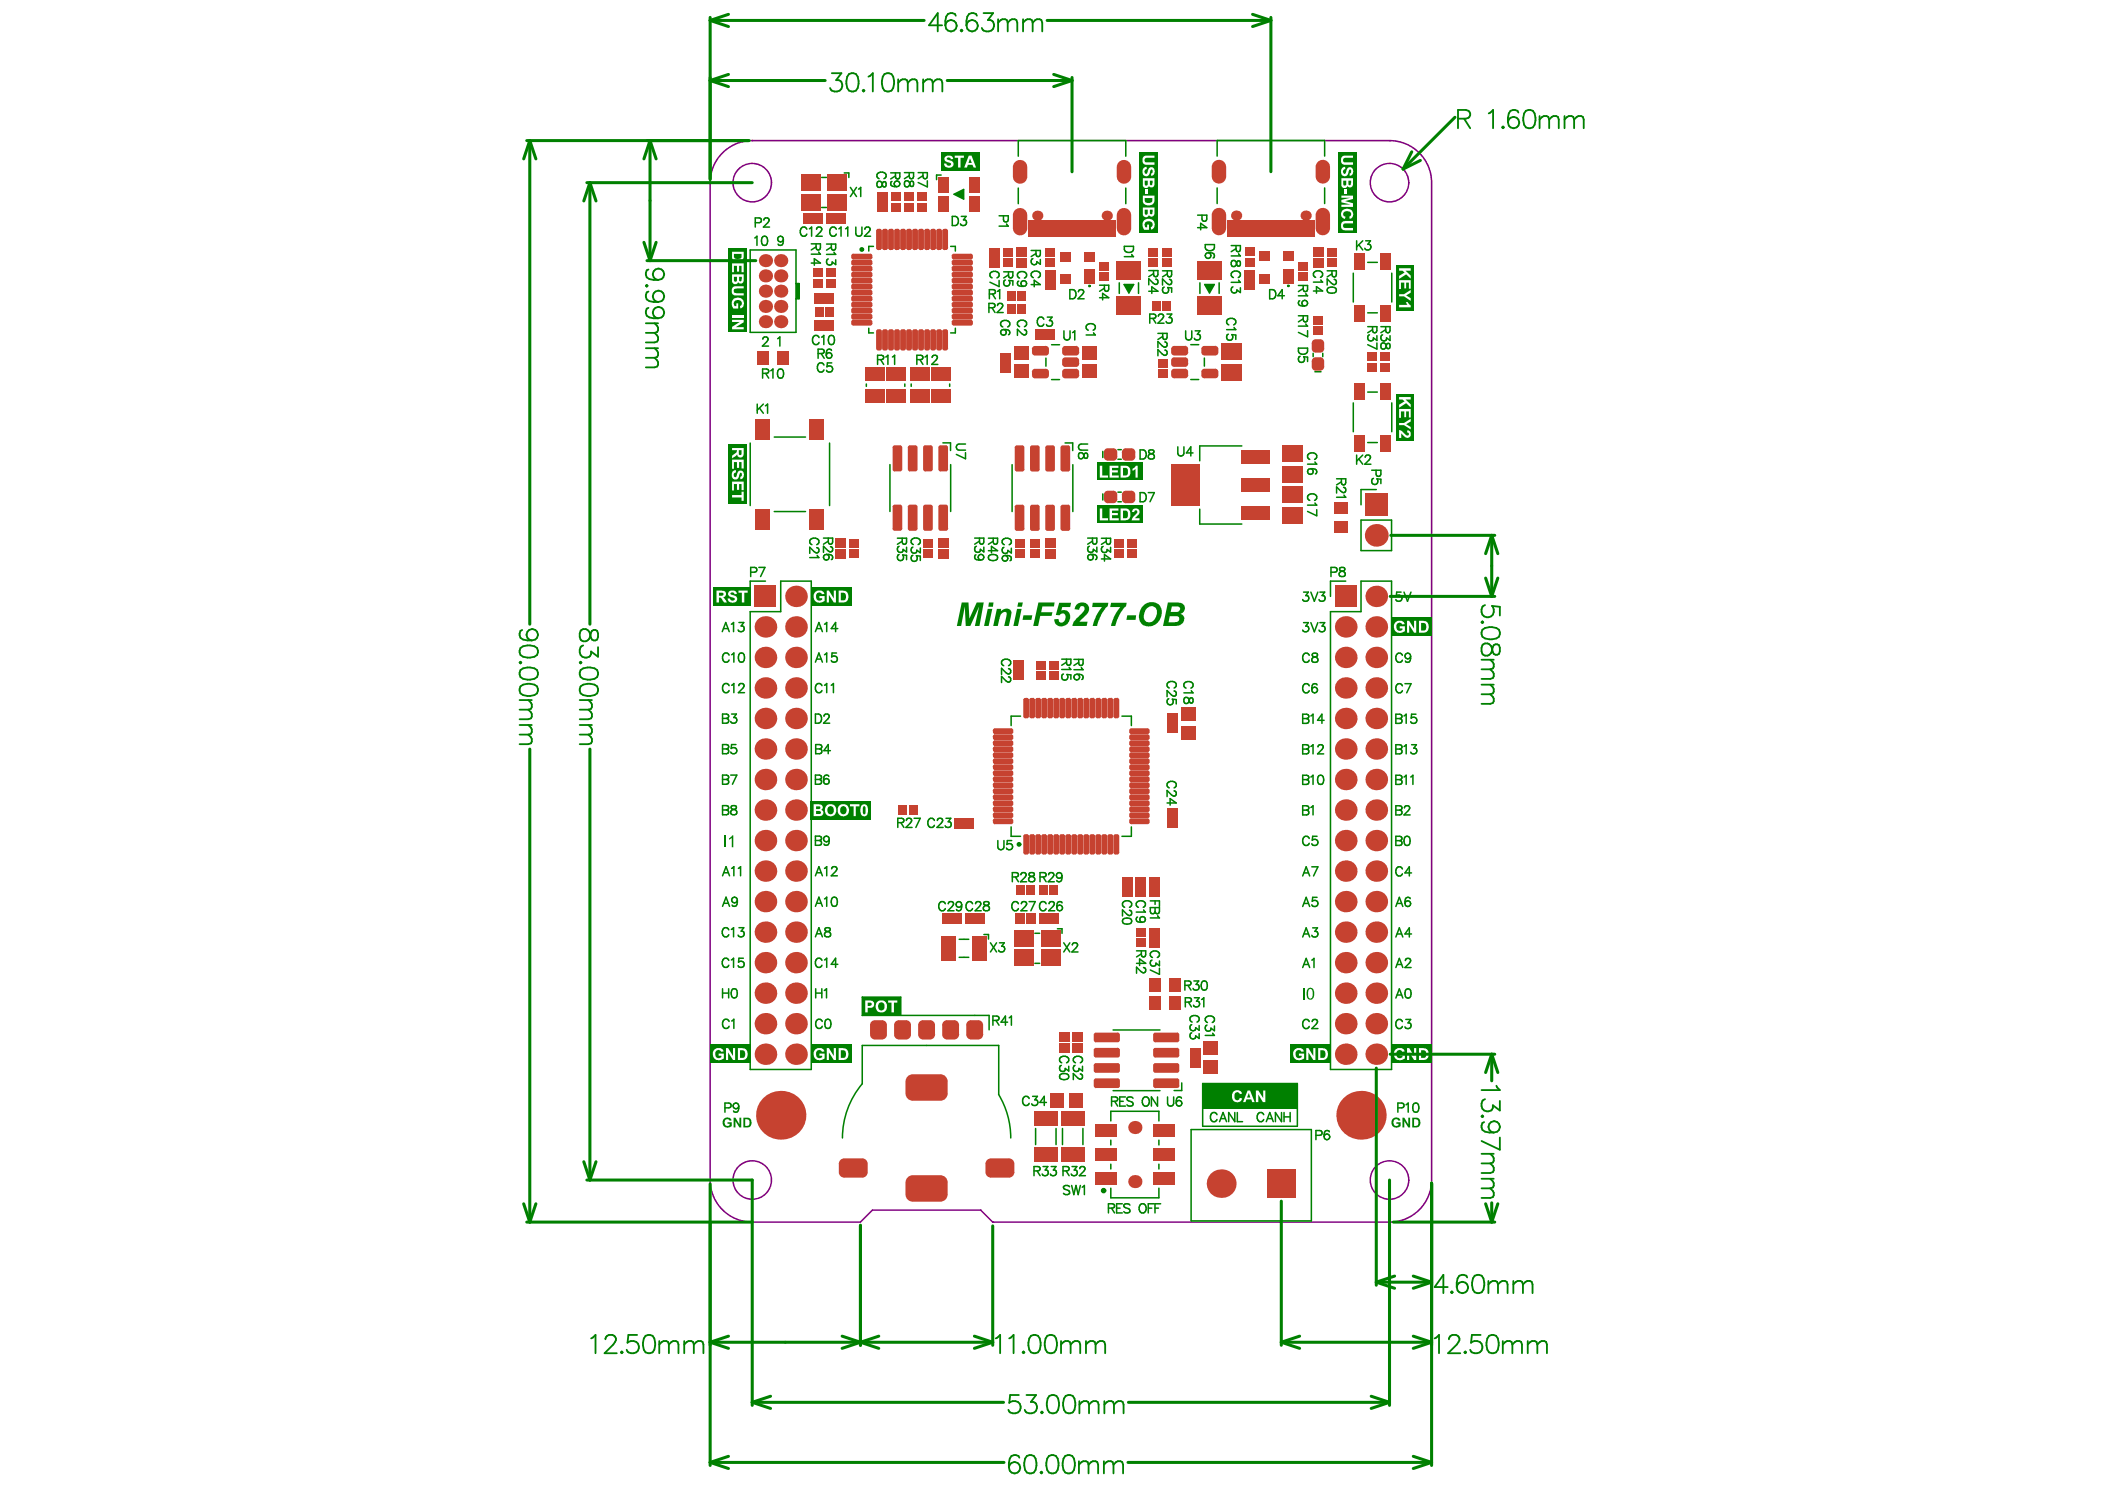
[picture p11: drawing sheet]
<svg xmlns="http://www.w3.org/2000/svg" width="297mm" height="210mm" viewBox="0 0 297 210" stroke-linecap="round" stroke-linejoin="round" font-family="sans-serif">
<g fill="none" stroke="#800080" stroke-width=".21">
<path d="M106.1 19.8h.1M106.1 19.8a5.9 5.9 0 0 0-5.9 6v140.7a5.9 5.9 0 0 0 5.9 5.9M106.1 19.8h90M196.1 19.8h.1M196.1 19.8a5.9 5.9 0 0 1 5.9 6v140.7a5.9 5.9 0 0 1-5.9 5.9h-56M106.1 172.4h.1M106.1 172.4h15.3l1.7-1.7h15.3l1.7 1.7M140.1 172.4h.1"/>
<circle cx="106.1" cy="25.8" r="2.71"/>
<circle cx="196.1" cy="25.8" r="2.71"/>
<circle cx="106.1" cy="166.5" r="2.71"/>
<circle cx="196.1" cy="166.5" r="2.71"/>
</g>
<g fill="#c64230">
<path d="M128.8 168.5v1zM127.8 168.5h1v1a1.02 1.02 0 0 1-1-1z"/>
<path d="M132.7 168.5h1zM132.7 168.5h1a1.02 1.02 0 0 1-1 1z"/>
<path d="M132.7 165.8v1zM132.7 165.8a1.02 1.02 0 0 1 1 1h-1z"/>
<path d="M127.8 166.8h1zM128.1 166.1l.3-.2 .4-.1v1h-1l.1-.4z"/>
<path d="M128.8 154.3v1zM127.8 154.3h1v1a1.02 1.02 0 0 1-1-1z"/>
<path d="M132.7 154.3h1zM132.7 154.3h1a1.02 1.02 0 0 1-1 1z"/>
<path d="M132.7 151.5v1.1zM132.7 151.5a1.02 1.02 0 0 1 1 1.1h-1z"/>
<path d="M127.8 152.6h1zM128.1 151.8l.3-.2 .4-.1v1.1h-1l.1-.4z"/>
<circle cx="108" cy="45.4" r=".93"/>
<circle cx="108" cy="41.1" r=".93"/>
<circle cx="108" cy="38.9" r=".93"/>
<circle cx="146.4" cy="30.4" r=".72"/>
<circle cx="156.2" cy="30.4" r=".72"/>
<circle cx="160.1" cy="159.1" r=".93"/>
<circle cx="174.4" cy="30.4" r=".72"/>
<circle cx="184.2" cy="30.4" r=".72"/>
<circle cx="108" cy="43.2" r=".93"/>
<circle cx="108" cy="36.8" r=".93"/>
<circle cx="160.1" cy="166.7" r=".93"/>
<circle cx="110.2" cy="45.4" r=".93"/>
<circle cx="110.2" cy="41.1" r=".93"/>
<circle cx="110.2" cy="38.9" r=".93"/>
<circle cx="112.3" cy="148.7" r="1.52"/>
<circle cx="112.3" cy="135.8" r="1.52"/>
<circle cx="112.3" cy="140.1" r="1.52"/>
<circle cx="112.3" cy="122.9" r="1.52"/>
<circle cx="112.3" cy="127.2" r="1.52"/>
<circle cx="112.3" cy="105.7" r="1.52"/>
<circle cx="112.3" cy="110" r="1.52"/>
<circle cx="112.3" cy="114.3" r="1.52"/>
<circle cx="112.3" cy="92.7" r="1.52"/>
<circle cx="112.3" cy="97" r="1.52"/>
<circle cx="112.3" cy="101.4" r="1.52"/>
<circle cx="112.3" cy="84.1" r="1.52"/>
<circle cx="110.2" cy="43.2" r=".93"/>
<circle cx="110.2" cy="36.8" r=".93"/>
</g>
<g fill="#c64230">
<path d="M127.8 166.8l1-1h3.9l1 1v1.7l-1 1h-3.9l-1-1z" fill-rule="evenodd"/>
<path d="M127.8 152.6l1-1.1h3.9l1 1.1v1.7l-1 1h-3.9l-1-1z" fill-rule="evenodd"/>
</g>
<path d="M143.9 23.6v1.3M143.9 30.3v1.9M158.6 23.6v1.3M158.6 30.3v1.9" fill="none" stroke="#c64230" stroke-width="2"/>
<circle cx="172.3" cy="167" r="2.03" fill="#c64230"/>
<path d="M172 23.5v1.4M172 30.3v1.9" fill="none" stroke="#c64230" stroke-width="2"/>
<path d="M178.8 164.9h4v4.1h-4z" fill-rule="evenodd" fill="#c64230"/>
<path d="M186.7 23.5v1.4M186.7 30.3v1.9" fill="none" stroke="#c64230" stroke-width="2"/>
<g fill="#c64230">
<path d="M134.3 43.7h.3zM134.3 43.6l.3-.2v.3h-.3z"/>
<path d="M134.6 43.9v.3zM134.3 43.9h.3v.3h-.2z"/>
<path d="M137 43.9h.3zM137 43.9h.3l-.2 .3h-.1z"/>
<path d="M137 43.4v.3zM137 43.4l.3 .2v.1h-.3z"/>
<path d="M134.3 44.6h.3zM134.3 44.4l.3-.1v.3h-.3z"/>
<path d="M134.6 44.8v.3zM134.3 44.8h.3v.3l-.2-.1z"/>
<path d="M137 44.8h.3zM137 44.8h.3l-.2 .2-.1 .1z"/>
<path d="M137 44.3v.3zM137 44.3l.3 .1v.2h-.3z"/>
<path d="M134.3 45.4h.3zM134.3 45.3l.3-.2v.3h-.3z"/>
<path d="M134.6 45.6v.3zM134.3 45.6h.3v.3h-.2z"/>
<path d="M137 45.6h.3zM137 45.6h.3l-.2 .3h-.1z"/>
<path d="M137 45.1v.3zM137 45.1l.3 .2v.1h-.3z"/>
<path d="M134.3 40.3h.3zM134.3 40.2l.3-.2v.3h-.3z"/>
<path d="M134.6 40.6v.2zM134.3 40.6h.3v.2h-.2z"/>
<path d="M137 40.6h.3zM137 40.6h.3l-.2 .2h-.1z"/>
<path d="M137 40v.3zM137 40l.3 .2v.1h-.3z"/>
<path d="M134.3 41.2h.3zM134.3 41l.3-.1v.3h-.3z"/>
<path d="M134.6 41.4v.3zM134.3 41.4h.3v.3h-.2z"/>
<path d="M137 41.4h.3zM137 41.4h.3l-.2 .3h-.1z"/>
<path d="M137 40.9v.3zM137 40.9l.3 .1v.2h-.3z"/>
<path d="M134.3 42h.3zM134.3 41.9l.3-.2v.3h-.3z"/>
<path d="M134.6 42.2v.3zM134.3 42.2h.3v.3h-.2z"/>
<path d="M137 42.2h.3zM137 42.2h.3l-.2 .3h-.1z"/>
<path d="M137 41.7v.3zM137 41.7l.3 .2v.1h-.3z"/>
<path d="M134.3 42.9h.3zM134.3 42.7l.3-.1v.3h-.3z"/>
<path d="M134.6 43.1v.3zM134.3 43.1h.3v.3l-.2-.1z"/>
<path d="M137 43.1h.3zM137 43.1h.3l-.2 .2-.1 .1z"/>
<path d="M137 42.6v.3zM137 42.6l.3 .1v.2h-.3z"/>
<path d="M134.3 36.9h.3zM134.3 36.8l.3-.2v.3h-.3z"/>
<path d="M134.6 37.2v.3zM134.3 37.2h.3v.3l-.2-.1z"/>
<path d="M137 37.2h.3zM137 37.2h.3l-.2 .2-.1 .1z"/>
<path d="M137 36.6v.3zM137 36.6l.3 .2v.1h-.3z"/>
<path d="M134.3 37.8h.3zM134.3 37.6l.3-.1v.3h-.3z"/>
<path d="M134.6 38v.3zM134.3 38h.3v.3h-.2z"/>
<path d="M137 38h.3zM137 38h.3l-.2 .3h-.1z"/>
<path d="M137 37.5v.3zM137 37.5l.3 .1v.2h-.3z"/>
<path d="M134.3 38.6h.3zM134.3 38.5l.3-.2v.3h-.3z"/>
<path d="M134.6 38.9v.2zM134.3 38.9h.3v.2h-.2z"/>
<path d="M137 38.9h.3zM137 38.9h.3l-.2 .2h-.1z"/>
<path d="M137 38.3v.3zM137 38.3l.1 .1 .2 .2h-.3z"/>
<path d="M167.2 52v.4zM167.2 52l.3 .1 .2 .3h-.5z"/>
<path d="M165.3 52.4h.4zM165.3 52.2l.4-.2v.4h-.4z"/>
<path d="M165.7 52.9v.5zM165.3 52.9h.4v.5l-.4-.2z"/>
<path d="M167.2 52.9h.5zM167.2 52.9h.5l-.2 .4-.3 .1z"/>
<path d="M167.2 50.4v.4zM167.2 50.4l.3 .1 .2 .3h-.5z"/>
<path d="M165.3 50.8h.4zM165.3 50.6l.4-.2v.4h-.4z"/>
<path d="M165.7 51.3v.5zM165.3 51.3h.4v.5l-.4-.3z"/>
<path d="M167.2 51.3h.5zM167.2 51.3h.5l-.2 .4-.3 .1z"/>
<path d="M167.2 48.8v.4zM167.2 48.8l.4 .2 .1 .2h-.5z"/>
<path d="M165.3 49.2h.4zM165.3 49l.4-.2v.4h-.4z"/>
<path d="M165.7 49.7v.4zM165.3 49.7h.4v.4l-.4-.2z"/>
<path d="M167.2 49.7h.5zM167.2 49.7h.5l-.1 .2-.4 .2z"/>
<path d="M171.5 52v.4zM171.5 52l.2 .1 .2 .3h-.4z"/>
<path d="M169.5 52.4h.4zM169.6 52.2l.3-.2v.4h-.4z"/>
<path d="M169.9 52.9v.5zM169.5 52.9h.4v.5l-.2-.1z"/>
<path d="M171.5 52.9h.4zM171.5 52.9h.4l-.2 .4-.2 .1z"/>
<path d="M171.5 48.8v.4zM171.5 48.8l.4 .2v.2h-.4z"/>
<path d="M169.5 49.2h.4zM169.6 49l.3-.2v.4h-.4z"/>
<path d="M169.9 49.7v.4zM169.5 49.7h.4v.4l-.3-.2z"/>
<path d="M171.5 49.7h.4zM171.5 49.7h.4v.2l-.4 .2z"/>
<path d="M129.2 66.2h.3zM129.2 66.2h.3l-.1 .2-.2 .1z"/>
<path d="M129.2 62.8v.3zM129.2 62.8l.2 .2 .1 .1h-.3z"/>
<path d="M128.1 63.1h.3zM128.1 63l.3-.2v.3h-.3z"/>
<path d="M128.4 66.2v.3zM128.1 66.2h.3v.3h-.1z"/>
<path d="M129.2 74.6h.3zM129.2 74.6h.3l-.1 .1-.2 .2z"/>
<path d="M129.2 71.2v.3zM129.2 71.2l.2 .1 .1 .2h-.3z"/>
<path d="M128.1 71.5h.3zM128.1 71.3l.3-.1v.3h-.3z"/>
<path d="M128.4 74.6v.3zM128.1 74.6h.3v.3l-.1-.1z"/>
<path d="M133.5 66.2h.3zM133.5 66.2h.3l-.2 .3h-.1z"/>
<path d="M133.5 62.8v.3zM133.5 62.8l.1 .1 .2 .2h-.3z"/>
<path d="M132.4 63.1h.3zM132.5 63l.2-.2v.3h-.3z"/>
<path d="M132.7 66.2v.3zM132.4 66.2h.3v.3l-.2-.1z"/>
<path d="M133.5 74.6h.3zM133.5 74.6h.3l-.2 .2-.1 .1z"/>
<path d="M133.5 71.2v.3zM133.5 71.2h.1l.2 .3h-.3z"/>
<path d="M132.4 71.5h.3zM132.5 71.3l.2-.1v.3h-.3z"/>
<path d="M132.7 74.6v.3zM132.4 74.6h.3v.3l-.2-.2z"/>
<path d="M134.3 36.1h.3zM134.3 35.9l.3-.1v.3h-.3z"/>
<path d="M134.6 36.3v.3zM134.3 36.3h.3v.3h-.2z"/>
<path d="M137 36.3h.3zM137 36.3h.3l-.2 .3h-.1z"/>
<path d="M137 35.8v.3zM137 35.8h.1l.2 .3h-.3z"/>
<path d="M134.3 39.5h.3zM134.3 39.3l.3-.1v.3h-.3z"/>
<path d="M134.6 39.7v.3zM134.3 39.7h.3v.3h-.2z"/>
<path d="M137 39.7h.3zM137 39.7h.3l-.2 .3h-.1z"/>
<path d="M137 39.2v.3zM137 39.2l.3 .1v.2h-.3z"/>
<path d="M145.2 118h.3zM145.3 117.8l.2-.1v.3h-.3z"/>
<path d="M145.5 120.3v.2zM145.2 120.3h.3v.2h-.1z"/>
<path d="M145.8 120.3h.3zM145.8 120.3h.3l-.1 .1-.2 .1z"/>
<path d="M145.8 117.7v.3zM145.8 117.7l.2 .1 .1 .2h-.3z"/>
<path d="M146.1 118h.3zM146.1 117.8l.3-.1v.3h-.3z"/>
<path d="M146.4 120.3v.2zM146.1 120.3h.3v.2l-.3-.1z"/>
<path d="M146.6 120.3h.3zM146.6 120.3h.3v.1l-.3 .1z"/>
<path d="M146.6 117.7v.3zM146.6 117.7l.3 .1v.2h-.3z"/>
<path d="M146.9 118h.3zM147 117.8l.2-.1v.3h-.3z"/>
<path d="M147.2 120.3v.2zM146.9 120.3h.3v.2h-.1z"/>
<path d="M147.5 120.3h.3zM147.5 120.3h.3l-.1 .1-.2 .1z"/>
<path d="M147.5 117.7v.3zM147.5 117.7l.2 .1 .1 .2h-.3z"/>
<path d="M146.9 98.7h.3zM147 98.6l.2-.1v.2h-.3z"/>
<path d="M147.2 101v.3zM146.9 101h.3v.3h-.1z"/>
<path d="M147.5 101h.3zM147.5 101h.3l-.1 .2-.2 .1z"/>
<path d="M147.5 98.5v.2zM147.5 98.5l.2 .1 .1 .1h-.3z"/>
<path d="M146.1 98.7h.3zM146.1 98.6l.3-.1v.2h-.3z"/>
<path d="M146.4 101v.3zM146.1 101h.3v.3l-.3-.1z"/>
<path d="M146.6 101h.3zM146.6 101h.3v.2l-.3 .1z"/>
<path d="M146.6 98.5v.2zM146.6 98.5l.3 .1v.1h-.3z"/>
<path d="M145.2 98.7h.3zM145.3 98.6l.2-.1v.2h-.3z"/>
<path d="M145.5 101v.3zM145.2 101h.3v.3h-.1z"/>
<path d="M145.8 101h.3zM145.8 101h.3l-.1 .2-.2 .1z"/>
<path d="M145.8 98.5v.2zM145.8 98.5l.2 .1 .1 .1h-.3z"/>
<path d="M146.4 66.2h.3zM146.4 66.2h.3v.2l-.3 .1z"/>
<path d="M146.4 62.8v.3zM146.4 62.8l.3 .2v.1h-.3z"/>
<path d="M145.3 63.1h.3zM145.4 63l.2-.2v.3h-.3z"/>
<path d="M145.6 66.2v.3zM145.3 66.2h.3v.3h-.1z"/>
<path d="M146.4 74.6h.3zM146.4 74.6h.3v.1l-.3 .2z"/>
<path d="M146.4 71.2v.3zM146.4 71.2l.3 .1v.2h-.3z"/>
<path d="M145.3 71.5h.3zM145.4 71.3l.2-.1v.3h-.3z"/>
<path d="M145.6 74.6v.3zM145.3 74.6h.3v.3l-.1-.1z"/>
<path d="M148.6 118h.3zM148.7 117.8l.2-.1v.3h-.3z"/>
<path d="M148.9 120.3v.2zM148.6 120.3h.3v.2h-.1z"/>
<path d="M149.2 120.3h.3zM149.2 120.3h.3l-.1 .1-.2 .1z"/>
<path d="M149.2 117.7v.3zM149.2 117.7l.2 .1 .1 .2h-.3z"/>
<path d="M149.5 118h.3zM149.5 117.8l.3-.1v.3h-.3z"/>
<path d="M149.8 120.3v.2zM149.5 120.3h.3v.2h-.2z"/>
<path d="M150 120.3h.3zM150 120.3h.3v.1l-.3 .1z"/>
<path d="M150 117.7v.3zM150 117.7l.3 .1v.2h-.3z"/>
<path d="M150.3 118h.3zM150.4 117.8l.2-.1v.3h-.3z"/>
<path d="M150.6 120.3v.2zM150.3 120.3h.3v.2h-.1z"/>
<path d="M150.9 120.3h.3zM150.9 120.3h.3l-.2 .2h-.1z"/>
<path d="M150.9 117.7v.3zM150.9 117.7l.2 .1 .1 .2h-.3z"/>
<path d="M150.3 98.7h.3zM150.4 98.6l.2-.1v.2h-.3z"/>
<path d="M150.6 101v.3zM150.3 101h.3v.3h-.1z"/>
<path d="M150.9 101h.3zM150.9 101h.3l-.1 .2-.2 .1z"/>
<path d="M150.9 98.5v.2zM150.9 98.5l.2 .1 .1 .1h-.3z"/>
<path d="M149.5 98.7h.3zM149.5 98.6l.3-.1v.2h-.3z"/>
<path d="M149.8 101v.3zM149.5 101h.3v.3h-.2z"/>
<path d="M150 101h.3zM150 101h.3v.2l-.3 .1z"/>
<path d="M150 98.5v.2zM150 98.5l.3 .1v.1h-.3z"/>
<path d="M148.6 98.7h.3zM148.7 98.6l.2-.1v.2h-.3z"/>
<path d="M148.9 101v.3zM148.6 101h.3v.3h-.1z"/>
<path d="M149.2 101h.3zM149.2 101h.3l-.1 .2-.2 .1z"/>
<path d="M149.2 98.5v.2zM149.2 98.5l.2 .1 .1 .1h-.3z"/>
<path d="M150.7 66.2h.3zM150.7 66.2h.3l-.1 .3h-.2z"/>
<path d="M150.7 62.8v.3zM150.7 62.8l.2 .1 .1 .2h-.3z"/>
<path d="M149.7 63.1h.3zM149.7 63l.3-.2v.3h-.3z"/>
<path d="M150 66.2v.3zM149.7 66.2h.3v.3l-.3-.1z"/>
<path d="M150.7 74.6h.3zM150.7 74.6h.3l-.1 .2-.2 .1z"/>
<path d="M150.7 71.2v.3zM150.7 71.2h.2l.1 .3h-.3z"/>
<path d="M149.7 71.5h.3zM149.7 71.3l.3-.1v.3h-.3z"/>
<path d="M150 74.6v.3zM149.7 74.6h.3v.3l-.3-.2z"/>
<path d="M152 118h.3zM152.1 117.8l.2-.1v.3h-.3z"/>
<path d="M152.3 120.3v.2zM152 120.3h.3v.2h-.1z"/>
<path d="M152.6 120.3h.2zM152.6 120.3h.2l-.1 .2h-.1z"/>
<path d="M152.6 117.7v.3zM152.6 117.7l.2 .1v.2h-.2z"/>
<path d="M152.9 118h.3zM152.9 117.8l.3-.1v.3h-.3z"/>
<path d="M153.2 120.3v.2zM152.9 120.3h.3v.2h-.2z"/>
<path d="M153.4 120.3h.3zM153.4 120.3h.3l-.1 .2h-.2z"/>
<path d="M153.4 117.7v.3zM153.4 117.7l.3 .1v.2h-.3z"/>
<path d="M153.7 118h.3zM153.8 117.8l.2-.1v.3h-.3z"/>
<path d="M154 120.3v.2zM153.7 120.3h.3v.2h-.1z"/>
<path d="M154.3 120.3h.2zM154.3 120.3h.2l-.1 .2h-.1z"/>
<path d="M154.3 117.7v.3zM154.3 117.7l.2 .1v.2h-.2z"/>
<path d="M153.7 98.7h.3zM153.8 98.6l.2-.1v.2h-.3z"/>
<path d="M154 101v.3zM153.7 101h.3v.3h-.1z"/>
<path d="M154.3 101h.2zM154.3 101h.2l-.1 .3h-.1z"/>
<path d="M154.3 98.5v.2zM154.3 98.5l.2 .1v.1h-.2z"/>
<path d="M152.9 98.7h.3zM152.9 98.6l.3-.1v.2h-.3z"/>
<path d="M153.2 101v.3zM152.9 101h.3v.3h-.2z"/>
<path d="M153.4 101h.3zM153.4 101h.3l-.1 .3h-.2z"/>
<path d="M153.4 98.5v.2zM153.4 98.5l.3 .1v.1h-.3z"/>
<path d="M152 98.7h.3zM152.1 98.6l.2-.1v.2h-.3z"/>
<path d="M152.3 101v.3zM152 101h.3v.3h-.1z"/>
<path d="M152.6 101h.2zM152.6 101h.2l-.1 .3h-.1z"/>
<path d="M152.6 98.5v.2zM152.6 98.5l.2 .1v.1h-.2z"/>
<path d="M155.4 118h.3zM155.5 117.8l.2-.1v.3h-.3z"/>
<path d="M155.7 120.3v.2zM155.4 120.3h.3v.2h-.1z"/>
<path d="M155.9 120.3h.3zM155.9 120.3h.3l-.1 .2h-.2z"/>
<path d="M155.9 117.7v.3zM155.9 117.7l.3 .1v.2h-.3z"/>
<path d="M156.3 118h.3zM156.3 117.8l.3-.1v.3h-.3z"/>
<path d="M156.6 120.3v.2zM156.3 120.3h.3v.2h-.2z"/>
<path d="M156.8 120.3h.3zM156.8 120.3h.3l-.2 .2h-.1z"/>
<path d="M156.8 117.7v.3zM156.8 117.7l.2 .1 .1 .2h-.3z"/>
<path d="M157.1 118h.3zM157.2 117.8l.2-.1v.3h-.3z"/>
<path d="M157.4 120.3v.2zM157.1 120.3h.3v.2h-.1z"/>
<path d="M157.6 120.3h.3zM157.6 120.3h.3l-.1 .2h-.2z"/>
<path d="M157.6 117.7v.3zM157.6 117.7l.3 .1v.2h-.3z"/>
<path d="M157.1 98.7h.3zM157.2 98.6l.2-.1v.2h-.3z"/>
<path d="M157.4 101v.3zM157.1 101h.3v.3h-.1z"/>
<path d="M157.6 101h.3zM157.6 101h.3l-.1 .3h-.2z"/>
<path d="M157.6 98.5v.2zM157.6 98.5l.3 .1v.1h-.3z"/>
<path d="M156.3 98.7h.3zM156.3 98.6l.3-.1v.2h-.3z"/>
<path d="M156.6 101v.3zM156.3 101h.3v.3h-.2z"/>
<path d="M156.8 101h.3zM156.8 101h.3l-.1 .2-.2 .1z"/>
<path d="M156.8 98.5v.2zM156.8 98.5l.2 .1 .1 .1h-.3z"/>
<path d="M155.4 98.7h.3zM155.5 98.6l.2-.1v.2h-.3z"/>
<path d="M155.7 101v.3zM155.4 101h.3v.3h-.1z"/>
<path d="M155.9 101h.3zM155.9 101h.3l-.1 .3h-.2z"/>
<path d="M155.9 98.5v.2zM155.9 98.5l.3 .1v.1h-.3z"/>
<path d="M156.3 64.4v.6zM155.8 64.4h.5v.6l-.3-.1-.2-.2z"/>
<path d="M157.1 64.4h.6zM157.1 64.4h.6l-.1 .3-.2 .2-.3 .1z"/>
<path d="M157.1 63.2v.6zM157.1 63.2l.3 .1 .2 .2 .1 .3h-.6z"/>
<path d="M155.8 63.8h.5zM155.8 63.5l.2-.2 .3-.1v.6h-.5z"/>
<path d="M156.3 70.4v.6zM155.8 70.4h.5v.6l-.3-.1-.2-.2z"/>
<path d="M157.1 70.4h.6zM157.1 70.4h.6l-.1 .3-.2 .2-.3 .1z"/>
<path d="M157.1 69.2v.6zM157.1 69.2l.3 .1 .2 .2 .1 .3h-.6z"/>
<path d="M155.8 69.8h.5zM155.8 69.5l.2-.2 .3-.1v.6h-.5z"/>
<path d="M126.7 46.4v.3zM126.7 46.4l.3 .2v.1h-.3z"/>
<path d="M126.2 46.7h.3zM126.2 46.6l.3-.2v.3h-.3z"/>
<path d="M126.5 49.1v.3zM126.2 49.1h.3v.3l-.3-.1z"/>
<path d="M126.7 49.1h.3zM126.7 49.1h.3v.2l-.3 .1z"/>
<path d="M125.9 46.4v.3zM125.9 46.4l.2 .2v.1h-.2z"/>
<path d="M125.3 46.7h.3zM125.4 46.6l.2-.2v.3h-.3z"/>
<path d="M125.6 49.1v.3zM125.3 49.1h.3v.3l-.2-.1z"/>
<path d="M125.9 49.1h.2zM125.9 49.1h.2v.2l-.2 .1z"/>
<path d="M125 46.4v.3zM125 46.4l.3 .2v.1h-.3z"/>
<path d="M124.5 46.7h.3zM124.5 46.6l.3-.2v.3h-.3z"/>
<path d="M124.8 49.1v.3zM124.5 49.1h.3v.3l-.3-.1z"/>
<path d="M125 49.1h.3zM125 49.1h.3v.2l-.3 .1z"/>
<path d="M125 32.3v.3zM125 32.3h.1l.2 .3h-.3z"/>
<path d="M124.5 32.6h.3zM124.5 32.4l.3-.1v.3h-.3z"/>
<path d="M124.8 35v.3zM124.5 35h.3v.3l-.3-.2z"/>
<path d="M125 35h.3zM125 35h.3l-.2 .2-.1 .1z"/>
<path d="M125.9 32.3v.3zM125.9 32.3h.1l.1 .3h-.2z"/>
<path d="M125.3 32.6h.3zM125.4 32.4l.2-.1v.3h-.3z"/>
<path d="M125.6 35v.3zM125.3 35h.3v.3l-.2-.2z"/>
<path d="M125.9 35h.2zM125.9 35h.2l-.1 .2-.1 .1z"/>
<path d="M126.7 32.3v.3zM126.7 32.3h.1l.2 .3h-.3z"/>
<path d="M126.2 32.6h.3zM126.2 32.4l.3-.1v.3h-.3z"/>
<path d="M126.5 35v.3zM126.2 35h.3v.3l-.3-.2z"/>
<path d="M126.7 35h.3zM126.7 35h.3l-.2 .2-.1 .1z"/>
<path d="M130.1 46.4v.3zM130.1 46.4l.2 .2 .1 .1h-.3z"/>
<path d="M129.6 46.7h.3zM129.6 46.6l.3-.2v.3h-.3z"/>
<path d="M129.9 49.1v.3zM129.6 49.1h.3v.3l-.3-.1z"/>
<path d="M130.1 49.1h.3zM130.1 49.1h.3l-.1 .2-.2 .1z"/>
<path d="M129.2 46.4v.3zM129.2 46.4l.3 .2v.1h-.3z"/>
<path d="M128.7 46.7h.3zM128.8 46.6l.2-.2v.3h-.3z"/>
<path d="M129 49.1v.3zM128.7 49.1h.3v.3l-.2-.1z"/>
<path d="M129.2 49.1h.3zM129.2 49.1h.3v.2l-.3 .1z"/>
<path d="M128.4 46.4v.3zM128.4 46.4l.2 .2 .1 .1h-.3z"/>
<path d="M127.9 46.7h.3zM127.9 46.6l.3-.2v.3h-.3z"/>
<path d="M128.2 49.1v.3zM127.9 49.1h.3v.3l-.3-.1z"/>
<path d="M128.4 49.1h.3zM128.4 49.1h.3l-.1 .2-.2 .1z"/>
<path d="M128.4 32.3v.3zM128.4 32.3l.2 .1 .1 .2h-.3z"/>
<path d="M127.9 32.6h.3zM127.9 32.4l.3-.1v.3h-.3z"/>
<path d="M128.2 35v.3zM127.9 35h.3v.3l-.2-.1z"/>
<path d="M128.4 35h.3zM128.4 35h.3l-.1 .1-.2 .2z"/>
<path d="M129.2 32.3v.3zM129.2 32.3h.2l.1 .3h-.3z"/>
<path d="M128.7 32.6h.3zM128.8 32.4l.2-.1v.3h-.3z"/>
<path d="M129 35v.3zM128.7 35h.3v.3l-.2-.2z"/>
<path d="M129.2 35h.3zM129.2 35h.3l-.1 .2-.2 .1z"/>
<path d="M130.1 32.3v.3zM130.1 32.3l.2 .1 .1 .2h-.3z"/>
<path d="M129.6 32.6h.3zM129.6 32.4l.3-.1v.3h-.3z"/>
<path d="M129.9 35v.3zM129.6 35h.3v.3l-.2-.1z"/>
<path d="M130.1 35h.3zM130.1 35h.3l-.1 .1-.2 .2z"/>
<path d="M133.5 46.4v.3zM133.5 46.4l.2 .2 .1 .1h-.3z"/>
<path d="M133 46.7h.2zM133 46.6l.2-.2v.3h-.2z"/>
<path d="M133.2 49.1v.3zM133 49.1h.2v.3l-.2-.1z"/>
<path d="M133.5 49.1h.3zM133.5 49.1h.3l-.1 .2-.2 .1z"/>
<path d="M132.6 46.4v.3zM132.6 46.4l.3 .2v.1h-.3z"/>
<path d="M132.1 46.7h.3zM132.1 46.6l.3-.2v.3h-.3z"/>
<path d="M132.4 49.1v.3zM132.1 49.1h.3v.3l-.3-.1z"/>
<path d="M132.6 49.1h.3zM132.6 49.1h.3v.2l-.3 .1z"/>
<path d="M131.8 46.4v.3zM131.8 46.4l.2 .2 .1 .1h-.3z"/>
<path d="M131.3 46.7h.3zM131.3 46.6l.3-.2v.3h-.3z"/>
<path d="M131.6 49.1v.3zM131.3 49.1h.3v.3l-.3-.1z"/>
<path d="M131.8 49.1h.3zM131.8 49.1h.3l-.1 .2-.2 .1z"/>
<path d="M131.8 32.3v.3zM131.8 32.3l.2 .1 .1 .2h-.3z"/>
<path d="M131.3 32.6h.3zM131.3 32.4l.3-.1v.3h-.3z"/>
<path d="M131.6 35v.3zM131.3 35h.3v.3l-.3-.2z"/>
<path d="M131.8 35h.3zM131.8 35h.3l-.1 .1-.2 .2z"/>
<path d="M132.6 32.3v.3zM132.6 32.3l.3 .1v.2h-.3z"/>
<path d="M132.1 32.6h.3zM132.1 32.4l.3-.1v.3h-.3z"/>
<path d="M132.4 35v.3zM132.1 35h.3v.3l-.3-.2z"/>
<path d="M132.6 35h.3zM132.6 35h.3v.1l-.3 .2z"/>
<path d="M133.5 32.3v.3zM133.5 32.3l.2 .1 .1 .2h-.3z"/>
<path d="M133 32.6h.2zM133 32.4l.2-.1v.3h-.2z"/>
<path d="M133.2 35v.3zM133 35h.2v.3l-.1-.1z"/>
<path d="M133.5 35h.3zM133.5 35h.3l-.1 .1-.2 .2z"/>
<path d="M133 144.6h.6zM133.2 144.1l.4-.2v.7h-.6z"/>
<path d="M133.6 145.9v.7zM133 145.9h.6v.7a.68 .68 0 0 1-.6-.7z"/>
<path d="M134.7 145.9h.6zM134.7 145.9h.6a.68 .68 0 0 1-.6 .7z"/>
<path d="M134.7 143.9v.7zM134.7 143.9a.68 .68 0 0 1 .6 .7h-.6z"/>
<path d="M129.6 144.6h.6zM129.8 144.1l.4-.2v.7h-.6z"/>
<path d="M130.2 145.9v.7zM129.6 145.9h.6v.7a.68 .68 0 0 1-.6-.7z"/>
<path d="M131.3 145.9h.6zM131.3 145.9h.6a.68 .68 0 0 1-.6 .7z"/>
<path d="M131.3 143.9v.7zM131.3 143.9a.68 .68 0 0 1 .6 .7h-.6z"/>
<path d="M127.9 145.9h.6zM127.9 145.9h.6a.68 .68 0 0 1-.6 .7z"/>
<path d="M127.9 143.9v.7zM127.9 143.9a.68 .68 0 0 1 .6 .7h-.6z"/>
<path d="M126.2 144.6h.6zM126.4 144.1l.4-.2v.7h-.6z"/>
<path d="M126.8 145.9v.7zM126.2 145.9h.6v.7a.68 .68 0 0 1-.6-.7z"/>
<path d="M122.8 144.6h.7zM123 144.1l.5-.2v.7h-.7z"/>
<path d="M123.5 145.9v.7zM122.8 145.9h.7v.7a.68 .68 0 0 1-.7-.7z"/>
<path d="M124.5 145.9h.7zM124.5 145.9h.7a.68 .68 0 0 1-.7 .7z"/>
<path d="M124.5 143.9v.7zM124.5 143.9a.68 .68 0 0 1 .7 .7h-.7z"/>
<path d="M136.3 144.6h.7zM136.5 144.1l.5-.2v.7h-.7z"/>
<path d="M137 145.9v.7zM136.3 145.9h.7v.7a.68 .68 0 0 1-.7-.7z"/>
<path d="M138 145.9h.7zM138 145.9h.7a.68 .68 0 0 1-.7 .7z"/>
<path d="M138 143.9v.7zM138 143.9a.68 .68 0 0 1 .7 .7h-.7z"/>
<path d="M140.4 113.4v.3zM140.1 113.4h.3v.3h-.1z"/>
<path d="M142.7 113.4h.3zM142.7 113.4h.3l-.2 .3h-.1z"/>
<path d="M142.7 112.9v.3zM142.7 112.9h.1l.2 .3h-.3z"/>
<path d="M140.1 113.2h.3zM140.1 113l.3-.1v.3h-.3z"/>
<path d="M140.4 114.3v.3zM140.1 114.3h.3v.3l-.1-.1z"/>
<path d="M142.7 114.3h.3zM142.7 114.3h.3l-.2 .2-.1 .1z"/>
<path d="M142.7 113.8v.2zM142.7 113.8h.1l.2 .2h-.3z"/>
<path d="M140.1 114h.3zM140.1 113.9l.3-.1v.2h-.3z"/>
<path d="M140.4 115.1v.3zM140.1 115.1h.3v.3h-.1z"/>
<path d="M142.7 115.1h.3zM142.7 115.1h.3l-.2 .3h-.1z"/>
<path d="M142.7 114.6v.3zM142.7 114.6h.1l.2 .3h-.3z"/>
<path d="M140.1 114.9h.3zM140.1 114.7l.3-.1v.3h-.3z"/>
<path d="M140.4 110v.3zM140.1 110h.3v.3h-.1z"/>
<path d="M142.7 110h.3zM142.7 110h.3l-.2 .3h-.1z"/>
<path d="M142.7 109.5v.3zM142.7 109.5l.2 .2 .1 .1h-.3z"/>
<path d="M140.1 109.8h.3zM140.1 109.7l.3-.2v.3h-.3z"/>
<path d="M140.4 110.9v.3zM140.1 110.9h.3v.3l-.1-.1z"/>
<path d="M142.7 110.9h.3zM142.7 110.9h.3l-.2 .2-.1 .1z"/>
<path d="M142.7 110.4v.3zM142.7 110.4h.1l.2 .3h-.3z"/>
<path d="M140.1 110.7h.3zM140.1 110.5l.3-.1v.3h-.3z"/>
<path d="M140.4 111.7v.3zM140.1 111.7h.3v.3h-.1z"/>
<path d="M142.7 111.7h.3zM142.7 111.7h.3l-.2 .3h-.1z"/>
<path d="M142.7 111.2v.3zM142.7 111.2h.1l.2 .3h-.3z"/>
<path d="M140.1 111.5h.3zM140.1 111.4l.3-.2v.3h-.3z"/>
<path d="M140.4 106.7v.2zM140.1 106.7h.3v.2h-.1z"/>
<path d="M142.7 106.7h.3zM142.7 106.7h.3l-.2 .2h-.1z"/>
<path d="M142.7 106.1v.3zM142.7 106.1l.2 .2 .1 .1h-.3z"/>
<path d="M140.1 106.4h.3zM140.1 106.3l.3-.2v.3h-.3z"/>
<path d="M140.4 107.5v.3zM140.1 107.5h.3v.3l-.1-.1z"/>
<path d="M142.7 107.5h.3zM142.7 107.5h.3l-.2 .2-.1 .1z"/>
<path d="M142.7 107v.3zM142.7 107l.2 .1 .1 .2h-.3z"/>
<path d="M140.1 107.3h.3zM140.1 107.1l.3-.1v.3h-.3z"/>
<path d="M140.4 108.3v.3zM140.1 108.3h.3v.3h-.1z"/>
<path d="M142.7 108.3h.3zM142.7 108.3h.3l-.2 .3h-.1z"/>
<path d="M142.7 107.8v.3zM142.7 107.8l.2 .2 .1 .1h-.3z"/>
<path d="M140.1 108.1h.3zM140.1 108l.3-.2v.3h-.3z"/>
<path d="M140.4 103.3v.3zM140.1 103.3h.3v.3l-.1-.1z"/>
<path d="M142.7 103.3h.3zM142.7 103.3h.3l-.2 .2-.1 .1z"/>
<path d="M142.7 102.7v.3zM142.7 102.7l.2 .2 .1 .1h-.3z"/>
<path d="M140.1 103h.3zM140.1 102.9l.3-.2v.3h-.3z"/>
<path d="M140.4 104.1v.3zM140.1 104.1h.3v.3h-.1z"/>
<path d="M142.7 104.1h.3zM142.7 104.1h.3l-.2 .3h-.1z"/>
<path d="M142.7 103.6v.3zM142.7 103.6l.2 .1 .1 .2h-.3z"/>
<path d="M140.1 103.9h.3zM140.1 103.7l.3-.1v.3h-.3z"/>
<path d="M140.4 105v.2zM140.1 105h.3v.2h-.1z"/>
<path d="M142.7 105h.3zM142.7 105h.3l-.2 .2h-.1z"/>
<path d="M142.7 104.4v.3zM142.7 104.4l.2 .2 .1 .1h-.3z"/>
<path d="M140.1 104.7h.3zM140.1 104.6l.3-.2v.3h-.3z"/>
<path d="M146 52.9v.5zM145.6 52.9h.4v.5l-.3-.2z"/>
<path d="M147.6 52.9h.4zM147.6 52.9h.4v.3l-.4 .2z"/>
<path d="M147.6 52v.4zM147.6 52l.4 .2v.2h-.4z"/>
<path d="M145.6 52.4h.4zM145.7 52.2l.3-.2v.4h-.4z"/>
<path d="M146 49.7v.4zM145.6 49.7h.4v.5l-.2-.1z"/>
<path d="M147.6 49.7h.4zM147.6 49.7h.4v.2l-.4 .3z"/>
<path d="M147.6 48.8v.4zM147.6 48.8l.4 .2v.2h-.4z"/>
<path d="M145.6 49.2h.4zM145.7 49l.3-.2v.4h-.4z"/>
<path d="M154.6 153.2v.3zM154.3 153.2h.3v.3l-.1-.1z"/>
<path d="M157.7 153.2h.3zM157.7 153.2h.3l-.1 .2-.2 .1z"/>
<path d="M157.7 152.1v.3zM157.7 152.1l.2 .1 .1 .2h-.3z"/>
<path d="M154.3 152.4h.3zM154.4 152.3l.2-.2v.3h-.3z"/>
<path d="M154.6 148.9v.3zM154.3 148.9h.3v.3l-.1-.1z"/>
<path d="M157.7 148.9h.3zM157.7 148.9h.3l-.1 .2-.2 .1z"/>
<path d="M157.7 147.8v.3zM157.7 147.8l.2 .1 .1 .2h-.3z"/>
<path d="M154.3 148.1h.3zM154.4 148l.2-.2v.3h-.3z"/>
<path d="M159.6 115.1v.3zM159.3 115.1h.3v.3l-.2-.1z"/>
<path d="M161.9 115.1h.3zM161.9 115.1h.3l-.1 .3h-.2z"/>
<path d="M161.9 114.6v.3zM161.9 114.6h.2l.1 .3h-.3z"/>
<path d="M159.3 114.9h.3zM159.4 114.7l.2-.1v.3h-.3z"/>
<path d="M159.6 114.3v.3zM159.3 114.3h.3v.3l-.2-.2z"/>
<path d="M161.9 114.3h.3zM161.9 114.3h.3l-.1 .2-.2 .1z"/>
<path d="M161.9 113.8v.2zM161.9 113.8h.2l.1 .2h-.3z"/>
<path d="M159.3 114h.3zM159.4 113.9l.2-.1v.2h-.3z"/>
<path d="M159.6 113.4v.3zM159.3 113.4h.3v.3l-.2-.1z"/>
<path d="M161.9 113.4h.3zM161.9 113.4h.3l-.1 .3h-.2z"/>
<path d="M161.9 112.9v.3zM161.9 112.9h.2l.1 .3h-.3z"/>
<path d="M159.3 113.2h.3zM159.4 113l.2-.1v.3h-.3z"/>
<path d="M159.6 111.7v.3zM159.3 111.7h.3v.3l-.2-.1z"/>
<path d="M161.9 111.7h.3zM161.9 111.7h.3l-.1 .3h-.2z"/>
<path d="M161.9 111.2v.3zM161.9 111.2h.2l.1 .3h-.3z"/>
<path d="M159.3 111.5h.3zM159.4 111.4l.2-.2v.3h-.3z"/>
<path d="M159.6 110.9v.3zM159.3 110.9h.3v.3l-.2-.2z"/>
<path d="M161.9 110.9h.3zM161.9 110.9h.3l-.1 .2-.2 .1z"/>
<path d="M161.9 110.4v.3zM161.9 110.4h.2l.1 .3h-.3z"/>
<path d="M159.3 110.7h.3zM159.4 110.5l.2-.1v.3h-.3z"/>
<path d="M159.6 110v.3zM159.3 110h.3v.3l-.2-.1z"/>
<path d="M161.9 110h.3zM161.9 110h.3l-.1 .3h-.2z"/>
<path d="M161.9 109.5v.3zM161.9 109.5l.3 .2v.1h-.3z"/>
<path d="M159.3 109.8h.3zM159.4 109.7l.2-.2v.3h-.3z"/>
<path d="M159.6 108.3v.3zM159.3 108.3h.3v.3l-.2-.1z"/>
<path d="M161.9 108.3h.3zM161.9 108.3h.3l-.1 .3h-.2z"/>
<path d="M161.9 107.8v.3zM161.9 107.8l.3 .2v.1h-.3z"/>
<path d="M159.3 108.1h.3zM159.4 108l.2-.2v.3h-.3z"/>
<path d="M159.6 107.5v.3zM159.3 107.5h.3v.3l-.2-.2z"/>
<path d="M161.9 107.5h.3zM161.9 107.5h.3l-.1 .2-.2 .1z"/>
<path d="M161.9 107v.3zM161.9 107l.3 .1v.2h-.3z"/>
<path d="M159.3 107.3h.3zM159.4 107.1l.2-.1v.3h-.3z"/>
<path d="M159.6 106.7v.2zM159.3 106.7h.3v.2l-.2-.1z"/>
<path d="M161.9 106.7h.3zM161.9 106.7h.3l-.1 .2h-.2z"/>
<path d="M161.9 106.1v.3zM161.9 106.1l.3 .2v.1h-.3z"/>
<path d="M159.3 106.4h.3zM159.4 106.3l.2-.2v.3h-.3z"/>
<path d="M159.6 105v.2zM159.3 105h.3v.2l-.2-.1z"/>
<path d="M161.9 105h.3zM161.9 105h.3l-.1 .2h-.2z"/>
<path d="M161.9 104.4v.3zM161.9 104.4l.3 .2v.1h-.3z"/>
<path d="M159.3 104.7h.3zM159.4 104.6l.2-.2v.3h-.3z"/>
<path d="M159.6 104.1v.3zM159.3 104.1h.3v.3l-.2-.1z"/>
<path d="M161.9 104.1h.3zM161.9 104.1h.3l-.1 .3h-.2z"/>
<path d="M161.9 103.6v.3zM161.9 103.6l.3 .1v.2h-.3z"/>
<path d="M159.3 103.9h.3zM159.4 103.7l.2-.1v.3h-.3z"/>
<path d="M159.6 103.3v.3zM159.3 103.3h.3v.3l-.2-.2z"/>
<path d="M161.9 103.3h.3zM161.9 103.3h.3l-.1 .2-.2 .1z"/>
<path d="M161.9 102.7v.3zM161.9 102.7l.3 .2v.1h-.3z"/>
<path d="M159.3 103h.3zM159.4 102.9l.2-.2v.3h-.3z"/>
<path d="M150.3 52.9v.5zM149.9 52.9h.4v.5l-.4-.2z"/>
<path d="M151.9 52.9h.4zM151.9 52.9h.4l-.1 .3-.3 .2z"/>
<path d="M151.9 52v.4zM151.9 52l.3 .2 .1 .2h-.4z"/>
<path d="M149.9 52.4h.4zM149.9 52.2l.4-.2v.4h-.4z"/>
<path d="M150.3 51.3v.5zM149.9 51.3h.4v.5l-.2-.1z"/>
<path d="M151.9 51.3h.4zM151.9 51.3h.4l-.2 .4-.2 .1z"/>
<path d="M151.9 50.4v.4zM151.9 50.4l.3 .2 .1 .2h-.4z"/>
<path d="M149.9 50.8h.4zM149.9 50.6l.4-.2v.4h-.4z"/>
<path d="M150.3 49.7v.4zM149.9 49.7h.4v.5l-.2-.1z"/>
<path d="M151.9 49.7h.4zM151.9 49.7h.4l-.2 .4-.2 .1z"/>
<path d="M151.9 48.8v.4zM151.9 48.8l.2 .1 .2 .3h-.4z"/>
<path d="M149.9 49.2h.4zM149.9 49l.4-.2v.4h-.4z"/>
<path d="M186.3 51.7h.6zM186.3 51.7h.6l-.1 .3-.2 .2-.3 .1z"/>
<path d="M186.3 50.4v.5zM186.3 50.4l.3 .1 .2 .2 .1 .2h-.6z"/>
<path d="M185.1 50.9h.5zM185.2 50.7l.2-.2 .2-.1v.5h-.5z"/>
<path d="M185.6 51.7v.6zM185.1 51.7h.5v.6l-.2-.1-.2-.2z"/>
<path d="M186.3 49.2h.6zM186.3 49.2h.6l-.1 .3-.2 .2h-.3z"/>
<path d="M186.3 47.9v.5zM186.3 47.9h.3l.2 .2 .1 .3h-.6z"/>
<path d="M185.1 48.4h.5zM185.2 48.1l.2-.2h.2v.5h-.5z"/>
<path d="M185.6 49.2v.5zM185.1 49.2h.5v.5h-.2l-.2-.2z"/>
<path d="M131.3 66.2h.3zM131.3 66.2h.3v.2l-.3 .1z"/>
<path d="M131.3 62.8v.3zM131.3 62.8l.3 .2v.1h-.3z"/>
<path d="M130.3 63.1h.3zM130.3 63l.3-.2v.3h-.3z"/>
<path d="M130.6 66.2v.3zM130.3 66.2h.3v.3l-.3-.1z"/>
<path d="M127 66.2h.3zM127 66.2h.3l-.1 .3h-.2z"/>
<path d="M127 62.8v.3zM127 62.8l.3 .2v.1h-.3z"/>
<path d="M126 63.1h.3zM126 63l.3-.2v.3h-.3z"/>
<path d="M126.3 66.2v.3zM126 66.2h.3v.3l-.3-.1z"/>
<path d="M127 74.6h.3zM127 74.6h.3l-.1 .2-.2 .1z"/>
<path d="M127 71.2v.3zM127 71.2h.2l.1 .3h-.3z"/>
<path d="M126 71.5h.3zM126 71.3l.3-.1v.3h-.3z"/>
<path d="M126.3 74.6v.3zM126 74.6h.3v.3l-.3-.2z"/>
<path d="M131.3 74.6h.3zM131.3 74.6h.3v.1l-.3 .2z"/>
<path d="M131.3 71.2v.3zM131.3 71.2l.3 .1v.2h-.3z"/>
<path d="M130.3 71.5h.3zM130.3 71.3l.3-.1v.3h-.3z"/>
<path d="M130.6 74.6v.3zM130.3 74.6h.3v.3l-.3-.2z"/>
<path d="M139.8 165.4v.7zM139.1 165.4h.7v.7a.77 .77 0 0 1-.7-.7z"/>
<path d="M142.4 165.4h.7zM142.4 165.4h.7a.77 .77 0 0 1-.7 .7z"/>
<path d="M142.4 163.4v.8zM142.4 163.4a.77 .77 0 0 1 .7 .8h-.7z"/>
<path d="M139.1 164.2h.7zM139.3 163.6l.5-.2v.8h-.7z"/>
<path d="M144.4 118h.3zM144.4 117.8l.3-.1v.3h-.3z"/>
<path d="M144.7 120.3v.2zM144.4 120.3h.3v.2l-.3-.1z"/>
<path d="M144.9 120.3h.3zM144.9 120.3h.3v.1l-.3 .1z"/>
<path d="M144.9 117.7v.3zM144.9 117.7l.3 .1v.2h-.3z"/>
<path d="M147.8 118h.3zM147.8 117.8l.3-.1v.3h-.3z"/>
<path d="M148.1 120.3v.2zM147.8 120.3h.3v.2h-.2z"/>
<path d="M148.3 120.3h.3zM148.3 120.3h.3l-.1 .2h-.2z"/>
<path d="M148.3 117.7v.3zM148.3 117.7l.3 .1v.2h-.3z"/>
<path d="M140.4 105.8v.3zM140.1 105.8h.3v.3h-.1z"/>
<path d="M142.7 105.8h.3zM142.7 105.8h.3l-.2 .3h-.1z"/>
<path d="M142.7 105.3v.3zM142.7 105.3l.2 .1 .1 .2h-.3z"/>
<path d="M140.1 105.6h.3zM140.1 105.4l.3-.1v.3h-.3z"/>
<path d="M140.4 109.2v.3zM140.1 109.2h.3v.3l-.1-.1z"/>
<path d="M142.7 109.2h.3zM142.7 109.2h.3l-.2 .2-.1 .1z"/>
<path d="M142.7 108.7v.3zM142.7 108.7h.1l.2 .3h-.3z"/>
<path d="M140.1 109h.3zM140.1 108.8l.3-.1v.3h-.3z"/>
<path d="M140.4 112.6v.3zM140.1 112.6h.3v.3l-.1-.1z"/>
<path d="M142.7 112.6h.3zM142.7 112.6h.3l-.2 .2-.1 .1z"/>
<path d="M142.7 112.1v.2zM142.7 112.1h.1l.2 .2h-.3z"/>
<path d="M140.1 112.3h.3zM140.1 112.2l.3-.1v.2h-.3z"/>
<path d="M140.4 116v.3zM140.1 116h.3v.3l-.1-.1z"/>
<path d="M142.7 116h.3zM142.7 116h.3l-.2 .2-.1 .1z"/>
<path d="M142.7 115.4v.3zM142.7 115.4l.1 .1 .2 .2h-.3z"/>
<path d="M140.1 115.7h.3zM140.1 115.6l.3-.2v.3h-.3z"/>
<path d="M147.8 98.7h.3zM147.8 98.6l.3-.1v.2h-.3z"/>
<path d="M148.1 101v.3zM147.8 101h.3v.3h-.2z"/>
<path d="M148.3 101h.3zM148.3 101h.3l-.1 .3h-.2z"/>
<path d="M148.3 98.5v.2zM148.3 98.5l.3 .1v.1h-.3z"/>
<path d="M144.4 98.7h.3zM144.4 98.6l.3-.1v.2h-.3z"/>
<path d="M144.7 101v.3zM144.4 101h.3v.3l-.3-.1z"/>
<path d="M144.9 101h.3zM144.9 101h.3v.2l-.3 .1z"/>
<path d="M144.9 98.5v.2zM144.9 98.5l.3 .1v.1h-.3z"/>
<path d="M148.6 66.2h.3zM148.6 66.2h.3l-.1 .2-.2 .1z"/>
<path d="M148.6 62.8v.3zM148.6 62.8l.2 .2 .1 .1h-.3z"/>
<path d="M147.5 63.1h.3zM147.5 63l.3-.2v.3h-.3z"/>
<path d="M147.8 66.2v.3zM147.5 66.2h.3v.3l-.3-.1z"/>
<path d="M144.3 66.2h.3zM144.3 66.2h.3l-.1 .2-.2 .1z"/>
<path d="M144.3 62.8v.3zM144.3 62.8l.1 .1 .2 .2h-.3z"/>
<path d="M143.2 63.1h.3zM143.2 63l.3-.2v.3h-.3z"/>
<path d="M143.5 66.2v.3zM143.2 66.2h.3v.3l-.3-.1z"/>
<path d="M144.3 74.6h.3zM144.3 74.6h.3l-.1 .1-.2 .2z"/>
<path d="M144.3 71.2v.3zM144.3 71.2l.2 .1 .1 .2h-.3z"/>
<path d="M143.2 71.5h.3zM143.2 71.3l.3-.1v.3h-.3z"/>
<path d="M143.5 74.6v.3zM143.2 74.6h.3v.3l-.3-.2z"/>
<path d="M148.6 74.6h.3zM148.6 74.6h.3l-.1 .1-.2 .2z"/>
<path d="M148.6 71.2v.3zM148.6 71.2l.2 .1 .1 .2h-.3z"/>
<path d="M147.5 71.5h.3zM147.5 71.3l.3-.1v.3h-.3z"/>
<path d="M147.8 74.6v.3zM147.5 74.6h.3v.3l-.3-.2z"/>
<path d="M154.6 146.7v.3zM154.3 146.7h.3v.3h-.1z"/>
<path d="M157.7 146.7h.3zM157.7 146.7h.3l-.1 .3h-.2z"/>
<path d="M157.7 145.7v.3zM157.7 145.7h.2l.1 .3h-.3z"/>
<path d="M154.3 146h.3zM154.4 145.8l.2-.1v.3h-.3z"/>
<path d="M154.6 151v.3zM154.3 151h.3v.3h-.1z"/>
<path d="M157.7 151h.3zM157.7 151h.3l-.1 .3h-.2z"/>
<path d="M157.7 150v.3zM157.7 150h.2l.1 .3h-.3z"/>
<path d="M154.3 150.3h.3zM154.4 150.1l.2-.1v.3h-.3z"/>
<path d="M151.2 118h.3zM151.2 117.8l.3-.1v.3h-.3z"/>
<path d="M151.5 120.3v.2zM151.2 120.3h.3v.2h-.2z"/>
<path d="M151.7 120.3h.3zM151.7 120.3h.3l-.1 .2h-.2z"/>
<path d="M151.7 117.7v.3zM151.7 117.7l.3 .1v.2h-.3z"/>
<path d="M154.6 118h.3zM154.6 117.8l.3-.1v.3h-.3z"/>
<path d="M154.9 120.3v.2zM154.6 120.3h.3v.2h-.2z"/>
<path d="M155.1 120.3h.3zM155.1 120.3h.3l-.2 .2h-.1z"/>
<path d="M155.1 117.7v.3zM155.1 117.7l.3 .1v.2h-.3z"/>
<path d="M159.6 116v.3zM159.3 116h.3v.3l-.2-.2z"/>
<path d="M161.9 116h.3zM161.9 116h.3l-.1 .2-.2 .1z"/>
<path d="M161.9 115.4v.3zM161.9 115.4l.2 .1 .1 .2h-.3z"/>
<path d="M159.3 115.7h.3zM159.4 115.6l.2-.2v.3h-.3z"/>
<path d="M159.6 112.6v.3zM159.3 112.6h.3v.3l-.2-.2z"/>
<path d="M161.9 112.6h.3zM161.9 112.6h.3l-.1 .2-.2 .1z"/>
<path d="M161.9 112.1v.2zM161.9 112.1h.2l.1 .2h-.3z"/>
<path d="M159.3 112.3h.3zM159.4 112.2l.2-.1v.2h-.3z"/>
<path d="M159.6 109.2v.3zM159.3 109.2h.3v.3l-.2-.2z"/>
<path d="M161.9 109.2h.3zM161.9 109.2h.3l-.1 .2-.2 .1z"/>
<path d="M161.9 108.7v.3zM161.9 108.7h.2l.1 .3h-.3z"/>
<path d="M159.3 109h.3zM159.4 108.8l.2-.1v.3h-.3z"/>
<path d="M159.6 105.8v.3zM159.3 105.8h.3v.3l-.2-.2z"/>
<path d="M161.9 105.8h.3zM161.9 105.8h.3l-.1 .3h-.2z"/>
<path d="M161.9 105.3v.3zM161.9 105.3l.3 .1v.2h-.3z"/>
<path d="M159.3 105.6h.3zM159.4 105.4l.2-.1v.3h-.3z"/>
<path d="M154.6 98.7h.3zM154.6 98.6l.3-.1v.2h-.3z"/>
<path d="M154.9 101v.3zM154.6 101h.3v.3h-.2z"/>
<path d="M155.1 101h.3zM155.1 101h.3l-.2 .3h-.1z"/>
<path d="M155.1 98.5v.2zM155.1 98.5l.3 .1v.1h-.3z"/>
<path d="M151.2 98.7h.3zM151.2 98.6l.3-.1v.2h-.3z"/>
<path d="M151.5 101v.3zM151.2 101h.3v.3h-.2z"/>
<path d="M151.7 101h.3zM151.7 101h.3l-.1 .3h-.2z"/>
<path d="M151.7 98.5v.2zM151.7 98.5l.3 .1v.1h-.3z"/>
<path d="M158.9 64.4v.6zM158.3 64.4h.6v.6l-.3-.1-.2-.2z"/>
<path d="M159.7 64.4h.5zM159.7 64.4h.5l-.1 .3-.2 .2-.2 .1z"/>
<path d="M159.7 63.2v.6zM159.7 63.2l.2 .1 .2 .2 .1 .3h-.5z"/>
<path d="M158.3 63.8h.6zM158.4 63.5l.2-.2 .3-.1v.6h-.6z"/>
<path d="M158.9 70.4v.6zM158.3 70.4h.6v.6l-.3-.1-.2-.2z"/>
<path d="M159.7 70.4h.5zM159.7 70.4h.5l-.1 .3-.2 .2-.2 .1z"/>
<path d="M159.7 69.2v.6zM159.7 69.2l.2 .1 .2 .2 .1 .3h-.5z"/>
<path d="M158.3 69.8h.6zM158.4 69.5l.2-.2 .3-.1v.6h-.6z"/>
<path d="M130.9 46.4v.3zM130.9 46.4l.3 .2v.1h-.3z"/>
<path d="M130.4 46.7h.3zM130.5 46.6l.2-.2v.3h-.3z"/>
<path d="M130.7 49.1v.3zM130.4 49.1h.3v.3l-.2-.1z"/>
<path d="M130.9 49.1h.3zM130.9 49.1h.3v.2l-.3 .1z"/>
<path d="M127.5 46.4v.3zM127.5 46.4l.3 .2v.1h-.3z"/>
<path d="M127 46.7h.3zM127.1 46.6l.2-.2v.3h-.3z"/>
<path d="M127.3 49.1v.3zM127 49.1h.3v.3l-.2-.1z"/>
<path d="M127.5 49.1h.3zM127.5 49.1h.3v.2l-.3 .1z"/>
<path d="M124.2 46.4v.3zM124.2 46.4l.2 .2v.1h-.2z"/>
<path d="M123.6 46.7h.3zM123.7 46.6l.2-.2v.3h-.3z"/>
<path d="M123.9 49.1v.3zM123.6 49.1h.3v.3l-.2-.1z"/>
<path d="M124.2 49.1h.2zM124.2 49.1h.2v.2l-.2 .1z"/>
<path d="M124.2 32.3v.3zM124.2 32.3h.1l.1 .3h-.2z"/>
<path d="M123.6 32.6h.3zM123.7 32.4l.2-.1v.3h-.3z"/>
<path d="M123.9 35v.3zM123.6 35h.3v.3l-.2-.2z"/>
<path d="M124.2 35h.2zM124.2 35h.2l-.1 .2-.1 .1z"/>
<path d="M127.5 32.3v.3zM127.5 32.3h.2l.1 .3h-.3z"/>
<path d="M127 32.6h.3zM127.1 32.4l.2-.1v.3h-.3z"/>
<path d="M127.3 35v.3zM127 35h.3v.3l-.2-.2z"/>
<path d="M127.5 35h.3zM127.5 35h.3l-.1 .2-.2 .1z"/>
<path d="M130.9 32.3v.3zM130.9 32.3l.3 .1v.2h-.3z"/>
<path d="M130.4 32.6h.3zM130.5 32.4l.2-.1v.3h-.3z"/>
<path d="M130.7 35v.3zM130.4 35h.3v.3l-.2-.2z"/>
<path d="M130.9 35h.3zM130.9 35h.3v.1l-.3 .2z"/>
<path d="M120.1 45.4h.3zM120.2 45.3l.2-.2v.3h-.3z"/>
<path d="M120.4 45.6v.3zM120.1 45.6h.3v.3h-.1z"/>
<path d="M122.8 45.6h.3zM122.8 45.6h.3l-.1 .3h-.2z"/>
<path d="M122.8 45.1v.3zM122.8 45.1l.3 .2v.1h-.3z"/>
<path d="M120.1 44.6h.3zM120.2 44.4l.2-.1v.3h-.3z"/>
<path d="M120.4 44.8v.3zM120.1 44.8h.3v.3l-.1-.1z"/>
<path d="M122.8 44.8h.3zM122.8 44.8h.3l-.1 .2-.2 .1z"/>
<path d="M122.8 44.3v.3zM122.8 44.3l.3 .1v.2h-.3z"/>
<path d="M120.1 43.7h.3zM120.2 43.6l.2-.2v.3h-.3z"/>
<path d="M120.4 43.9v.3zM120.1 43.9h.3v.3h-.1z"/>
<path d="M122.8 43.9h.3zM122.8 43.9h.3l-.1 .3h-.2z"/>
<path d="M122.8 43.4v.3zM122.8 43.4l.3 .2v.1h-.3z"/>
<path d="M120.1 42.9h.3zM120.2 42.7l.2-.1v.3h-.3z"/>
<path d="M120.4 43.1v.3zM120.1 43.1h.3v.3l-.1-.1z"/>
<path d="M122.8 43.1h.3zM122.8 43.1h.3l-.1 .2-.2 .1z"/>
<path d="M122.8 42.6v.3zM122.8 42.6l.3 .1v.2h-.3z"/>
<path d="M120.1 42h.3zM120.2 41.9l.2-.2v.3h-.3z"/>
<path d="M120.4 42.2v.3zM120.1 42.2h.3v.3h-.1z"/>
<path d="M122.8 42.2h.3zM122.8 42.2h.3l-.1 .3h-.2z"/>
<path d="M122.8 41.7v.3zM122.8 41.7l.3 .2v.1h-.3z"/>
<path d="M120.1 41.2h.3zM120.2 41l.2-.1v.3h-.3z"/>
<path d="M120.4 41.4v.3zM120.1 41.4h.3v.3h-.1z"/>
<path d="M122.8 41.4h.3zM122.8 41.4h.3l-.1 .3h-.2z"/>
<path d="M122.8 40.9v.3zM122.8 40.9l.3 .1v.2h-.3z"/>
<path d="M120.1 40.3h.3zM120.2 40.2l.2-.2v.3h-.3z"/>
<path d="M120.4 40.6v.2zM120.1 40.6h.3v.2h-.1z"/>
<path d="M122.8 40.6h.3zM122.8 40.6h.3l-.1 .2h-.2z"/>
<path d="M122.8 40v.3zM122.8 40l.3 .2v.1h-.3z"/>
<path d="M120.1 38.6h.3zM120.2 38.5l.2-.2v.3h-.3z"/>
<path d="M120.4 38.9v.2zM120.1 38.9h.3v.2h-.1z"/>
<path d="M122.8 38.9h.3zM122.8 38.9h.3l-.1 .2h-.2z"/>
<path d="M122.8 38.3v.3zM122.8 38.3l.2 .1 .1 .2h-.3z"/>
<path d="M120.1 37.8h.3zM120.2 37.6l.2-.1v.3h-.3z"/>
<path d="M120.4 38v.3zM120.1 38h.3v.3h-.1z"/>
<path d="M122.8 38h.3zM122.8 38h.3l-.1 .3h-.2z"/>
<path d="M122.8 37.5v.3zM122.8 37.5l.3 .1v.2h-.3z"/>
<path d="M120.1 36.9h.3zM120.2 36.8l.2-.2v.3h-.3z"/>
<path d="M120.4 37.2v.3zM120.1 37.2h.3v.3l-.1-.1z"/>
<path d="M122.8 37.2h.3zM122.8 37.2h.3l-.1 .2-.2 .1z"/>
<path d="M122.8 36.6v.3zM122.8 36.6l.3 .2v.1h-.3z"/>
<path d="M163 153.2v.3zM162.7 153.2h.3v.3l-.1-.1z"/>
<path d="M166.1 153.2h.3zM166.1 153.2h.3v.1l-.3 .2z"/>
<path d="M166.1 152.1v.3zM166.1 152.1l.3 .2v.1h-.3z"/>
<path d="M162.7 152.4h.3zM162.8 152.3l.2-.2v.3h-.3z"/>
<path d="M163 148.9v.3zM162.7 148.9h.3v.3l-.1-.1z"/>
<path d="M166.1 148.9h.3zM166.1 148.9h.3v.1l-.3 .2z"/>
<path d="M166.1 147.8v.3zM166.1 147.8l.3 .2v.1h-.3z"/>
<path d="M162.7 148.1h.3zM162.8 148l.2-.2v.3h-.3z"/>
<path d="M119.1 165.4v.7zM118.4 165.4h.7v.7a.77 .77 0 0 1-.7-.7z"/>
<path d="M121.7 165.4h.7zM121.7 165.4h.7a.77 .77 0 0 1-.7 .7z"/>
<path d="M121.7 163.4v.8zM121.7 163.4a.77 .77 0 0 1 .7 .8h-.7z"/>
<path d="M118.4 164.2h.7zM118.6 163.6l.5-.2v.8h-.7z"/>
<path d="M120.1 39.5h.3zM120.2 39.3l.2-.1v.3h-.3z"/>
<path d="M120.4 39.7v.3zM120.1 39.7h.3v.3h-.1z"/>
<path d="M122.8 39.7h.3zM122.8 39.7h.3l-.1 .3h-.2z"/>
<path d="M122.8 39.2v.3zM122.8 39.2l.3 .1v.2h-.3z"/>
<path d="M120.1 36.1h.3zM120.2 35.9l.2-.1v.3h-.3z"/>
<path d="M120.4 36.3v.3zM120.1 36.3h.3v.3h-.1z"/>
<path d="M122.8 36.3h.3zM122.8 36.3h.3l-.1 .3h-.2z"/>
<path d="M122.8 35.8v.3zM122.8 35.8h.2l.1 .3h-.3z"/>
<path d="M163 151v.3zM162.7 151h.3v.3h-.1z"/>
<path d="M166.1 151h.3zM166.1 151h.3v.2l-.3 .1z"/>
<path d="M166.1 150v.3zM166.1 150l.3 .1v.2h-.3z"/>
<path d="M162.7 150.3h.3zM162.8 150.1l.2-.1v.3h-.3z"/>
<path d="M163 146.7v.3zM162.7 146.7h.3v.3h-.1z"/>
<path d="M166.1 146.7h.3zM166.1 146.7h.3v.2l-.3 .1z"/>
<path d="M166.1 145.7v.3zM166.1 145.7l.3 .1v.2h-.3z"/>
<path d="M162.7 146h.3zM162.8 145.8l.2-.1v.3h-.3z"/>
<circle cx="194.2" cy="148.7" r="1.52"/>
<circle cx="194.2" cy="135.8" r="1.52"/>
<circle cx="194.2" cy="140.1" r="1.52"/>
<circle cx="194.2" cy="122.9" r="1.52"/>
<circle cx="194.2" cy="127.2" r="1.52"/>
<circle cx="194.2" cy="105.7" r="1.52"/>
<circle cx="194.2" cy="110" r="1.52"/>
<circle cx="194.2" cy="114.3" r="1.52"/>
<circle cx="194.2" cy="92.7" r="1.52"/>
<circle cx="194.2" cy="97" r="1.52"/>
<circle cx="194.2" cy="101.4" r="1.52"/>
<circle cx="194.2" cy="84.1" r="1.52"/>
<circle cx="112.3" cy="131.5" r="1.52"/>
<circle cx="112.3" cy="144.4" r="1.52"/>
<circle cx="112.3" cy="118.6" r="1.52"/>
<circle cx="112.3" cy="88.4" r="1.52"/>
<circle cx="194.2" cy="131.5" r="1.52"/>
<circle cx="194.2" cy="144.4" r="1.52"/>
<circle cx="194.2" cy="118.6" r="1.52"/>
<circle cx="194.2" cy="75.5" r="1.6"/>
<circle cx="194.2" cy="88.4" r="1.52"/>
<circle cx="108" cy="148.7" r="1.52"/>
<circle cx="108" cy="135.8" r="1.52"/>
<circle cx="108" cy="140.1" r="1.52"/>
<circle cx="108" cy="122.9" r="1.52"/>
<circle cx="108" cy="127.2" r="1.52"/>
<circle cx="108" cy="110" r="1.52"/>
<circle cx="108" cy="114.3" r="1.52"/>
<circle cx="108" cy="105.7" r="1.52"/>
<circle cx="108" cy="92.7" r="1.52"/>
<circle cx="108" cy="97" r="1.52"/>
<circle cx="108" cy="101.4" r="1.52"/>
<circle cx="189.9" cy="148.7" r="1.52"/>
<circle cx="189.9" cy="135.8" r="1.52"/>
<circle cx="189.9" cy="140.1" r="1.52"/>
<circle cx="189.9" cy="122.9" r="1.52"/>
<circle cx="189.9" cy="127.2" r="1.52"/>
<circle cx="189.9" cy="110" r="1.52"/>
<circle cx="189.9" cy="114.3" r="1.52"/>
<circle cx="189.9" cy="105.7" r="1.52"/>
<circle cx="189.9" cy="92.7" r="1.52"/>
<circle cx="189.9" cy="97" r="1.52"/>
<circle cx="189.9" cy="101.4" r="1.52"/>
<circle cx="110.2" cy="157.3" r="3.5"/>
<circle cx="108" cy="131.5" r="1.52"/>
<circle cx="108" cy="144.4" r="1.52"/>
<circle cx="108" cy="118.6" r="1.52"/>
<circle cx="108" cy="88.4" r="1.52"/>
<circle cx="192.1" cy="157.3" r="3.5"/>
<circle cx="189.9" cy="131.5" r="1.52"/>
<circle cx="189.9" cy="144.4" r="1.52"/>
<circle cx="189.9" cy="118.6" r="1.52"/>
<circle cx="189.9" cy="88.4" r="1.52"/>
</g>
<g fill="#c64230">
<path d="M192.6 69.6h3.2v3.2h-3.2z" fill-rule="evenodd"/>
<path d="M106.5 82.6h3v3.1h-3z" fill-rule="evenodd"/>
<path d="M188.4 82.6h3v3.1h-3z" fill-rule="evenodd"/>
<path d="M114.9 45.2h1.4v1.4h-1.4z" fill-rule="evenodd"/>
<path d="M114.9 41.4h1.4v1.4h-1.4z" fill-rule="evenodd"/>
<path d="M114.7 37.9h1.4v1.2h-1.4z" fill-rule="evenodd"/>
<path d="M114.7 30.2h1.4v1.4h-1.4z" fill-rule="evenodd"/>
<path d="M118 76h1.4v1.3h-1.4z" fill-rule="evenodd"/>
<path d="M118 30.2h1.3v1.4h-1.3z" fill-rule="evenodd"/>
<path d="M122.1 54.9h1.4v1.9h-1.4z" fill-rule="evenodd"/>
<path d="M125 54.9h1.3v1.9h-1.3z" fill-rule="evenodd"/>
<path d="M125.7 27.1h1.4v1.3h-1.4z" fill-rule="evenodd"/>
<path d="M128.2 113.6h1.3v1.3h-1.3z" fill-rule="evenodd"/>
<path d="M128.4 54.9h1.5v1.9h-1.5z" fill-rule="evenodd"/>
<path d="M127.6 27.1h1.4v1.3h-1.4z" fill-rule="evenodd"/>
<path d="M132.4 76h1.4v1.3h-1.4z" fill-rule="evenodd"/>
<path d="M131.4 54.9h1.2v1.9h-1.2z" fill-rule="evenodd"/>
<path d="M134.3 43.7l.3-.3h2.4l.3 .3v.2l-.3 .3h-2.4l-.3-.3z" fill-rule="evenodd"/>
<path d="M134.3 44.6l.3-.3h2.4l.3 .3v.2l-.3 .3h-2.4l-.3-.3z" fill-rule="evenodd"/>
<path d="M134.3 45.4l.3-.3h2.4l.3 .3v.2l-.3 .3h-2.4l-.3-.3z" fill-rule="evenodd"/>
<path d="M134.3 40.3l.3-.3h2.4l.3 .3v.3l-.3 .2h-2.4l-.3-.2z" fill-rule="evenodd"/>
<path d="M134.3 41.2l.3-.3h2.4l.3 .3v.2l-.3 .3h-2.4l-.3-.3z" fill-rule="evenodd"/>
<path d="M134.3 42l.3-.3h2.4l.3 .3v.2l-.3 .3h-2.4l-.3-.3z" fill-rule="evenodd"/>
<path d="M134.3 42.9l.3-.3h2.4l.3 .3v.2l-.3 .3h-2.4l-.3-.3z" fill-rule="evenodd"/>
<path d="M134.3 36.9l.3-.3h2.4l.3 .3v.3l-.3 .3h-2.4l-.3-.3z" fill-rule="evenodd"/>
<path d="M134.3 37.8l.3-.3h2.4l.3 .3v.2l-.3 .3h-2.4l-.3-.3z" fill-rule="evenodd"/>
<path d="M134.3 38.6l.3-.3h2.4l.3 .3v.3l-.3 .2h-2.4l-.3-.2z" fill-rule="evenodd"/>
<path d="M139.6 34.9h1.4v1.4h-1.4z" fill-rule="evenodd"/>
<path d="M143.1 93.2h1.4v1.3h-1.4z" fill-rule="evenodd"/>
<path d="M141.2 51.2h1.4v1.3h-1.4z" fill-rule="evenodd"/>
<path d="M142.1 41h1.2v1.4h-1.2z" fill-rule="evenodd"/>
<path d="M141.6 35h1.3v1.2h-1.3z" fill-rule="evenodd"/>
<path d="M146.2 93.2h1.3v1.2h-1.3z" fill-rule="evenodd"/>
<path d="M145.3 76h1.4v1.3h-1.4z" fill-rule="evenodd"/>
<path d="M148.2 154.3h1.9v2h-1.9z" fill-rule="evenodd"/>
<path d="M149.5 147.1h1.4v1.3h-1.4z" fill-rule="evenodd"/>
<path d="M148 93.2h1.4v1.2h-1.4z" fill-rule="evenodd"/>
<path d="M152.8 51.4h2v1.9h-2z" fill-rule="evenodd"/>
<path d="M155.2 37h1.3v1.2h-1.3z" fill-rule="evenodd"/>
<path d="M155.2 38.4h1.3v1.3h-1.3z" fill-rule="evenodd"/>
<path d="M160.3 130.9h1.4v1.3h-1.4z" fill-rule="evenodd"/>
<path d="M160.3 123.8h1.4v1.3h-1.4z" fill-rule="evenodd"/>
<path d="M159.1 76h1.3v1.3h-1.3z" fill-rule="evenodd"/>
<path d="M162.2 140.5h1.7v1.9h-1.7z" fill-rule="evenodd"/>
<path d="M162.2 130.9h1.4v1.3h-1.4z" fill-rule="evenodd"/>
<path d="M162.2 123.8h1.4v1.3h-1.4z" fill-rule="evenodd"/>
<path d="M163.4 50.6h1.4v1.3h-1.4z" fill-rule="evenodd"/>
<path d="M163.4 52.1h1.4v1.2h-1.4z" fill-rule="evenodd"/>
<path d="M162.1 35h1.3v1.2h-1.3z" fill-rule="evenodd"/>
<path d="M166.7 102.4h2v1.9h-2z" fill-rule="evenodd"/>
<path d="M166.7 99.8h2v1.9h-2z" fill-rule="evenodd"/>
<path d="M165.7 52h1.5l.5 .4v.5l-.5 .5h-1.5l-.4-.5v-.5z" fill-rule="evenodd"/>
<path d="M165.7 50.4h1.5l.5 .4v.5l-.5 .5h-1.5l-.4-.5v-.5z" fill-rule="evenodd"/>
<path d="M165.7 48.8h1.5l.5 .4v.5l-.5 .4h-1.5l-.4-.4v-.5z" fill-rule="evenodd"/>
<path d="M169.9 146.9h1.9v1.9h-1.9z" fill-rule="evenodd"/>
<path d="M169.5 52.4l.4-.4h1.6l.4 .4v.5l-.4 .5h-1.6l-.4-.5z" fill-rule="evenodd"/>
<path d="M169.5 49.2l.4-.4h1.6l.4 .4v.5l-.4 .4h-1.6l-.4-.4z" fill-rule="evenodd"/>
<path d="M172.4 51.4h2.8v2.3h-2.8z" fill-rule="evenodd"/>
<path d="M175.6 38.1h1.4v1.4h-1.4z" fill-rule="evenodd"/>
<path d="M175.6 34.9h1.4v1.2h-1.4z" fill-rule="evenodd"/>
<path d="M183.2 38.4h1.4v1.3h-1.4z" fill-rule="evenodd"/>
<path d="M183.2 37h1.4v1.2h-1.4z" fill-rule="evenodd"/>
<path d="M187.2 34.9h1.4v1.3h-1.4z" fill-rule="evenodd"/>
<path d="M191.1 61.3h1.5v2.4h-1.5z" fill-rule="evenodd"/>
<path d="M191.1 54h1.5v2.4h-1.5z" fill-rule="evenodd"/>
<path d="M194.8 51.2h1.4v1.2h-1.4z" fill-rule="evenodd"/>
<path d="M193 51.2h1.3v1.2h-1.3z" fill-rule="evenodd"/>
<path d="M106.6 71.8h2.1v2.9h-2.1z" fill-rule="evenodd"/>
<path d="M106.6 59.1h2.1v2.9h-2.1z" fill-rule="evenodd"/>
<path d="M106.9 49.6h1.6v1.9h-1.6z" fill-rule="evenodd"/>
<path d="M114.3 71.8h2v2.9h-2z" fill-rule="evenodd"/>
<path d="M114.3 59.1h2v2.9h-2z" fill-rule="evenodd"/>
<path d="M114.7 39.3h1.4v1.3h-1.4z" fill-rule="evenodd"/>
<path d="M115 43.4h1.2v1.3h-1.2z" fill-rule="evenodd"/>
<path d="M118 77.4h1.4v1.4h-1.4z" fill-rule="evenodd"/>
<path d="M122.1 51.9h1.4v1.9h-1.4z" fill-rule="evenodd"/>
<path d="M125 51.9h1.3v1.9h-1.3z" fill-rule="evenodd"/>
<path d="M125.7 28.6h1.4v1.2h-1.4z" fill-rule="evenodd"/>
<path d="M128.1 63.1l.3-.3h.8l.3 .3v3.1l-.3 .3h-.8l-.3-.3z" fill-rule="evenodd"/>
<path d="M128.1 71.5l.3-.3h.8l.3 .3v3.1l-.3 .3h-.8l-.3-.3z" fill-rule="evenodd"/>
<path d="M128.4 51.9h1.5v1.9h-1.5z" fill-rule="evenodd"/>
<path d="M127.6 28.6h1.4v1.2h-1.4z" fill-rule="evenodd"/>
<path d="M132.4 77.4h1.4v1.4h-1.4z" fill-rule="evenodd"/>
<path d="M132.4 63.1l.3-.3h.8l.3 .3v3.1l-.3 .3h-.8l-.3-.3z" fill-rule="evenodd"/>
<path d="M132.4 71.5l.3-.3h.8l.3 .3v3.1l-.3 .3h-.8l-.3-.3z" fill-rule="evenodd"/>
<path d="M131.4 51.9h1.2v1.9h-1.2z" fill-rule="evenodd"/>
<path d="M132.3 24.9h1.6v2.3h-1.6z" fill-rule="evenodd"/>
<path d="M132.3 27.7h1.6v2.2h-1.6z" fill-rule="evenodd"/>
<path d="M136.3 128.9h1.3v1.4h-1.3z" fill-rule="evenodd"/>
<path d="M134.4 128.9h1.4v1.4h-1.4z" fill-rule="evenodd"/>
<path d="M134.7 115.4h1.3v1.4h-1.3z" fill-rule="evenodd"/>
<path d="M136.1 115.4h1.4v1.4h-1.4z" fill-rule="evenodd"/>
<path d="M134.3 36.1l.3-.3h2.4l.3 .3v.2l-.3 .3h-2.4l-.3-.3z" fill-rule="evenodd"/>
<path d="M134.3 39.5l.3-.3h2.4l.3 .3v.2l-.3 .3h-2.4l-.3-.3z" fill-rule="evenodd"/>
<path d="M137.7 128.9h1.3v1.4h-1.3z" fill-rule="evenodd"/>
<path d="M139.6 36.4h1.4v1.3h-1.4z" fill-rule="evenodd"/>
<path d="M143.1 94.6h1.4v1.4h-1.4z" fill-rule="evenodd"/>
<path d="M141.2 49.8h1.4v1.3h-1.4z" fill-rule="evenodd"/>
<path d="M142.1 42.9h1.2v1.4h-1.2z" fill-rule="evenodd"/>
<path d="M141.6 36.4h1.3v1.3h-1.3z" fill-rule="evenodd"/>
<path d="M145.2 118l.3-.3h.3l.3 .3v2.3l-.3 .2h-.3l-.3-.2z" fill-rule="evenodd"/>
<path d="M146.4 117.7h.2l.3 .3v2.3l-.3 .2h-.2l-.3-.2v-2.3z" fill-rule="evenodd"/>
<path d="M146.9 118l.3-.3h.3l.3 .3v2.3l-.3 .2h-.3l-.3-.2z" fill-rule="evenodd"/>
<path d="M146.6 124.9h1.3v1.4h-1.3z" fill-rule="evenodd"/>
<path d="M144.8 124.9h1.3v1.4h-1.3z" fill-rule="evenodd"/>
<path d="M146.6 128.9h1.3v1.4h-1.3z" fill-rule="evenodd"/>
<path d="M144.7 128.9h1.4v1.4h-1.4z" fill-rule="evenodd"/>
<path d="M146.9 98.7l.3-.2h.3l.3 .2v2.3l-.3 .3h-.3l-.3-.3z" fill-rule="evenodd"/>
<path d="M146.4 98.5h.2l.3 .2v2.3l-.3 .3h-.2l-.3-.3v-2.3z" fill-rule="evenodd"/>
<path d="M145.2 98.7l.3-.2h.3l.3 .2v2.3l-.3 .3h-.3l-.3-.3z" fill-rule="evenodd"/>
<path d="M146.2 94.7h1.3v1.2h-1.3z" fill-rule="evenodd"/>
<path d="M145.3 77.5h1.4v1.2h-1.4z" fill-rule="evenodd"/>
<path d="M145.6 62.8h.8l.3 .3v3.1l-.3 .3h-.8l-.3-.3v-3.1z" fill-rule="evenodd"/>
<path d="M145.3 71.5l.3-.3h.8l.3 .3v3.1l-.3 .3h-.8l-.3-.3z" fill-rule="evenodd"/>
<path d="M146.1 46.5h1.4v1.4h-1.4z" fill-rule="evenodd"/>
<path d="M147 31.1h.9v2.4h-.9z" fill-rule="evenodd"/>
<path d="M146.5 31.1h.9v2.4h-.9z" fill-rule="evenodd"/>
<path d="M145.7 31.1h.8v2.4h-.8z" fill-rule="evenodd"/>
<path d="M145.2 31.1h.8v2.4h-.8z" fill-rule="evenodd"/>
<path d="M149.5 145.7h1.4v1.3h-1.4z" fill-rule="evenodd"/>
<path d="M148.6 118l.3-.3h.3l.3 .3v2.3l-.3 .2h-.3l-.3-.2z" fill-rule="evenodd"/>
<path d="M149.8 117.7h.2l.3 .3v2.3l-.3 .2h-.2l-.3-.2v-2.3z" fill-rule="evenodd"/>
<path d="M150.3 118l.3-.3h.3l.3 .3v2.3l-.3 .2h-.3l-.3-.2z" fill-rule="evenodd"/>
<path d="M148.1 124.9h1.2v1.4h-1.2z" fill-rule="evenodd"/>
<path d="M148 128.9h1.4v1.4h-1.4z" fill-rule="evenodd"/>
<path d="M150.3 98.7l.3-.2h.3l.3 .2v2.3l-.3 .3h-.3l-.3-.3z" fill-rule="evenodd"/>
<path d="M149.8 98.5h.2l.3 .2v2.3l-.3 .3h-.2l-.3-.3v-2.3z" fill-rule="evenodd"/>
<path d="M148.6 98.7l.3-.2h.3l.3 .2v2.3l-.3 .3h-.3l-.3-.3z" fill-rule="evenodd"/>
<path d="M148 94.7h1.4v1.2h-1.4z" fill-rule="evenodd"/>
<path d="M150 62.8h.7l.3 .3v3.1l-.3 .3h-.7l-.3-.3v-3.1z" fill-rule="evenodd"/>
<path d="M149.7 71.5l.3-.3h.7l.3 .3v3.1l-.3 .3h-.7l-.3-.3z" fill-rule="evenodd"/>
<path d="M149.6 38.7h1.5v1.4h-1.5z" fill-rule="evenodd"/>
<path d="M149.6 35.5h1.5v1.4h-1.5z" fill-rule="evenodd"/>
<path d="M150.4 31.1h.9v2.4h-.9z" fill-rule="evenodd"/>
<path d="M149.6 31.1h.8v2.4h-.8z" fill-rule="evenodd"/>
<path d="M148.7 31.1h.9v2.4h-.9z" fill-rule="evenodd"/>
<path d="M152 118l.3-.3h.3l.2 .3v2.3l-.2 .2h-.3l-.3-.2z" fill-rule="evenodd"/>
<path d="M153.2 117.7h.2l.3 .3v2.3l-.3 .2h-.2l-.3-.2v-2.3z" fill-rule="evenodd"/>
<path d="M153.7 118l.3-.3h.3l.2 .3v2.3l-.2 .2h-.3l-.3-.2z" fill-rule="evenodd"/>
<path d="M153.7 98.7l.3-.2h.3l.2 .2v2.3l-.2 .3h-.3l-.3-.3z" fill-rule="evenodd"/>
<path d="M153.2 98.5h.2l.3 .2v2.3l-.3 .3h-.2l-.3-.3v-2.3z" fill-rule="evenodd"/>
<path d="M152 98.7l.3-.2h.3l.2 .2v2.3l-.2 .3h-.3l-.3-.3z" fill-rule="evenodd"/>
<path d="M152.8 48.8h2v1.9h-2z" fill-rule="evenodd"/>
<path d="M153 35.5h1.5v1.4h-1.5z" fill-rule="evenodd"/>
<path d="M153 38.1h1.5v2h-1.5z" fill-rule="evenodd"/>
<path d="M153.8 31.1h.9v2.4h-.9z" fill-rule="evenodd"/>
<path d="M153 31.1h.8v2.4h-.8z" fill-rule="evenodd"/>
<path d="M152.1 31.1h.9v2.4h-.9z" fill-rule="evenodd"/>
<path d="M155.4 118l.3-.3h.2l.3 .3v2.3l-.3 .2h-.2l-.3-.2z" fill-rule="evenodd"/>
<path d="M156.6 117.7h.2l.3 .3v2.3l-.3 .2h-.2l-.3-.2v-2.3z" fill-rule="evenodd"/>
<path d="M157.1 118l.3-.3h.2l.3 .3v2.3l-.3 .2h-.2l-.3-.2z" fill-rule="evenodd"/>
<path d="M157.1 98.7l.3-.2h.2l.3 .2v2.3l-.3 .3h-.2l-.3-.3z" fill-rule="evenodd"/>
<path d="M156.6 98.5h.2l.3 .2v2.3l-.3 .3h-.2l-.3-.3v-2.3z" fill-rule="evenodd"/>
<path d="M155.4 98.7l.3-.2h.2l.3 .2v2.3l-.3 .3h-.2l-.3-.3z" fill-rule="evenodd"/>
<path d="M155.8 63.8l.5-.6h.8l.6 .6v.6l-.6 .6h-.8l-.5-.6z" fill-rule="evenodd"/>
<path d="M155.8 69.8l.5-.6h.8l.6 .6v.6l-.6 .6h-.8l-.5-.6z" fill-rule="evenodd"/>
<path d="M156.5 31.1h.9v2.4h-.9z" fill-rule="evenodd"/>
<path d="M156 31.1h.9v2.4h-.9z" fill-rule="evenodd"/>
<path d="M155.2 31.1h.8v2.4h-.8z" fill-rule="evenodd"/>
<path d="M160.3 132.4h1.4v1.2h-1.4z" fill-rule="evenodd"/>
<path d="M160.3 125.2h1.4v1.4h-1.4z" fill-rule="evenodd"/>
<path d="M159.1 77.5h1.3v1.2h-1.3z" fill-rule="evenodd"/>
<path d="M162.2 132.3h1.4v1.3h-1.4z" fill-rule="evenodd"/>
<path d="M162.2 138h1.7v1.9h-1.7z" fill-rule="evenodd"/>
<path d="M162.2 125.2h1.4v1.4h-1.4z" fill-rule="evenodd"/>
<path d="M162.5 42.5h1.3v1.3h-1.3z" fill-rule="evenodd"/>
<path d="M162.1 36.4h1.3v1.3h-1.3z" fill-rule="evenodd"/>
<path d="M169.9 149.6h1.9v1.9h-1.9z" fill-rule="evenodd"/>
<path d="M173.2 31.1h.9v2.4h-.9z" fill-rule="evenodd"/>
<path d="M173.7 31.1h.9v2.4h-.9z" fill-rule="evenodd"/>
<path d="M174.6 31.1h.8v2.4h-.8z" fill-rule="evenodd"/>
<path d="M175.6 36.4h1.4v1.2h-1.4z" fill-rule="evenodd"/>
<path d="M175.6 39.6h1.4v1.3h-1.4z" fill-rule="evenodd"/>
<path d="M175.9 31.1h.9v2.4h-.9z" fill-rule="evenodd"/>
<path d="M176.8 31.1h.8v2.4h-.8z" fill-rule="evenodd"/>
<path d="M177.6 31.1h.9v2.4h-.9z" fill-rule="evenodd"/>
<path d="M179.3 31.1h.9v2.4h-.9z" fill-rule="evenodd"/>
<path d="M180.2 31.1h.8v2.4h-.8z" fill-rule="evenodd"/>
<path d="M181 31.1h.9v2.4h-.9z" fill-rule="evenodd"/>
<path d="M182.7 31.1h.9v2.4h-.9z" fill-rule="evenodd"/>
<path d="M183.2 31.1h.9v2.4h-.9z" fill-rule="evenodd"/>
<path d="M184.1 31.1h.8v2.4h-.8z" fill-rule="evenodd"/>
<path d="M184.6 31.1h.8v2.4h-.8z" fill-rule="evenodd"/>
<path d="M187.2 36.4h1.4v1.3h-1.4z" fill-rule="evenodd"/>
<path d="M191.1 35.7h1.5v2.4h-1.5z" fill-rule="evenodd"/>
<path d="M191.1 43h1.5v2.4h-1.5z" fill-rule="evenodd"/>
<path d="M194.8 49.7h1.4v1.3h-1.4z" fill-rule="evenodd"/>
<path d="M193 49.7h1.3v1.3h-1.3z" fill-rule="evenodd"/>
<path d="M126.2 46.7l.3-.3h.2l.3 .3v2.4l-.3 .3h-.2l-.3-.3z" fill-rule="evenodd"/>
<path d="M125.3 46.7l.3-.3h.3l.2 .3v2.4l-.2 .3h-.3l-.3-.3z" fill-rule="evenodd"/>
<path d="M124.8 46.4h.2l.3 .3v2.4l-.3 .3h-.2l-.3-.3v-2.4z" fill-rule="evenodd"/>
<path d="M124.5 32.6l.3-.3h.2l.3 .3v2.4l-.3 .3h-.2l-.3-.3z" fill-rule="evenodd"/>
<path d="M125.3 32.6l.3-.3h.3l.2 .3v2.4l-.2 .3h-.3l-.3-.3z" fill-rule="evenodd"/>
<path d="M126.2 32.6l.3-.3h.2l.3 .3v2.4l-.3 .3h-.2l-.3-.3z" fill-rule="evenodd"/>
<path d="M129.6 46.7l.3-.3h.2l.3 .3v2.4l-.3 .3h-.2l-.3-.3z" fill-rule="evenodd"/>
<path d="M128.7 46.7l.3-.3h.2l.3 .3v2.4l-.3 .3h-.2l-.3-.3z" fill-rule="evenodd"/>
<path d="M128.2 46.4h.2l.3 .3v2.4l-.3 .3h-.2l-.3-.3v-2.4z" fill-rule="evenodd"/>
<path d="M127.9 32.6l.3-.3h.2l.3 .3v2.4l-.3 .3h-.2l-.3-.3z" fill-rule="evenodd"/>
<path d="M128.7 32.6l.3-.3h.2l.3 .3v2.4l-.3 .3h-.2l-.3-.3z" fill-rule="evenodd"/>
<path d="M129.6 32.6l.3-.3h.2l.3 .3v2.4l-.3 .3h-.2l-.3-.3z" fill-rule="evenodd"/>
<path d="M133 46.7l.2-.3h.3l.3 .3v2.4l-.3 .3h-.3l-.2-.3z" fill-rule="evenodd"/>
<path d="M132.1 46.7l.3-.3h.2l.3 .3v2.4l-.3 .3h-.2l-.3-.3z" fill-rule="evenodd"/>
<path d="M131.6 46.4h.2l.3 .3v2.4l-.3 .3h-.2l-.3-.3v-2.4z" fill-rule="evenodd"/>
<path d="M131.3 32.6l.3-.3h.2l.3 .3v2.4l-.3 .3h-.2l-.3-.3z" fill-rule="evenodd"/>
<path d="M132.1 32.6l.3-.3h.2l.3 .3v2.4l-.3 .3h-.2l-.3-.3z" fill-rule="evenodd"/>
<path d="M133 32.6l.2-.3h.3l.3 .3v2.4l-.3 .3h-.3l-.2-.3z" fill-rule="evenodd"/>
<path d="M172.4 48.4h2.8v2.3h-2.8z" fill-rule="evenodd"/>
<path d="M119.9 76h1.3v1.3h-1.3z" fill-rule="evenodd"/>
<path d="M116.3 45.2h1.4v1.4h-1.4z" fill-rule="evenodd"/>
<path d="M116.4 41.4h1.3v1.4h-1.3z" fill-rule="evenodd"/>
<path d="M116.6 37.9h1.3v1.2h-1.3z" fill-rule="evenodd"/>
<path d="M116.6 30.2h1.3v1.4h-1.3z" fill-rule="evenodd"/>
<path d="M113.3 30.2h1.3v1.4h-1.3z" fill-rule="evenodd"/>
<path d="M133 144.6l.6-.7h1.1l.6 .7v1.3l-.6 .7h-1.1l-.6-.7z" fill-rule="evenodd"/>
<path d="M129.6 144.6l.6-.7h1.1l.6 .7v1.3l-.6 .7h-1.1l-.6-.7z" fill-rule="evenodd"/>
<path d="M126.2 144.6l.6-.7h1.1l.6 .7v1.3l-.6 .7h-1.1l-.6-.7z" fill-rule="evenodd"/>
<path d="M122.8 144.6l.7-.7h1l.7 .7v1.3l-.7 .7h-1l-.7-.7z" fill-rule="evenodd"/>
<path d="M126.8 113.6h1.2v1.3h-1.2z" fill-rule="evenodd"/>
<path d="M130.3 76h1.4v1.3h-1.4z" fill-rule="evenodd"/>
<path d="M130 54.9h1.2v1.9h-1.2z" fill-rule="evenodd"/>
<path d="M132.7 54.9h1.5v1.9h-1.5z" fill-rule="evenodd"/>
<path d="M123.7 54.9h1.2v1.9h-1.2z" fill-rule="evenodd"/>
<path d="M126.4 54.9h1.5v1.9h-1.5z" fill-rule="evenodd"/>
<path d="M129.4 27.1h1.4v1.3h-1.4z" fill-rule="evenodd"/>
<path d="M123.8 27.1h1.4v1.3h-1.4z" fill-rule="evenodd"/>
<path d="M145.9 161.8h3.3v2h-3.3z" fill-rule="evenodd"/>
<path d="M136.3 144.6l.7-.7h1l.7 .7v1.3l-.7 .7h-1l-.7-.7z" fill-rule="evenodd"/>
<path d="M146.9 134h2.7v2.3h-2.7z" fill-rule="evenodd"/>
<path d="M143.1 134h2.8v2.3h-2.8z" fill-rule="evenodd"/>
<path d="M140.4 112.9h2.3l.3 .3v.2l-.3 .3h-2.3l-.3-.3v-.2z" fill-rule="evenodd"/>
<path d="M140.1 114l.3-.2h2.3l.3 .2v.3l-.3 .3h-2.3l-.3-.3z" fill-rule="evenodd"/>
<path d="M140.4 114.6h2.3l.3 .3v.2l-.3 .3h-2.3l-.3-.3v-.2z" fill-rule="evenodd"/>
<path d="M140.4 109.5h2.3l.3 .3v.2l-.3 .3h-2.3l-.3-.3v-.2z" fill-rule="evenodd"/>
<path d="M140.1 110.7l.3-.3h2.3l.3 .3v.2l-.3 .3h-2.3l-.3-.3z" fill-rule="evenodd"/>
<path d="M140.4 111.2h2.3l.3 .3v.2l-.3 .3h-2.3l-.3-.3v-.2z" fill-rule="evenodd"/>
<path d="M140.4 106.1h2.3l.3 .3v.3l-.3 .2h-2.3l-.3-.2v-.3z" fill-rule="evenodd"/>
<path d="M140.1 107.3l.3-.3h2.3l.3 .3v.2l-.3 .3h-2.3l-.3-.3z" fill-rule="evenodd"/>
<path d="M140.4 107.8h2.3l.3 .3v.2l-.3 .3h-2.3l-.3-.3v-.2z" fill-rule="evenodd"/>
<path d="M140.4 102.7h2.3l.3 .3v.3l-.3 .3h-2.3l-.3-.3v-.3z" fill-rule="evenodd"/>
<path d="M140.1 103.9l.3-.3h2.3l.3 .3v.2l-.3 .3h-2.3l-.3-.3z" fill-rule="evenodd"/>
<path d="M140.4 104.4h2.3l.3 .3v.3l-.3 .2h-2.3l-.3-.2v-.3z" fill-rule="evenodd"/>
<path d="M143.2 76h1.4v1.3h-1.4z" fill-rule="evenodd"/>
<path d="M147.5 76h1.4v1.3h-1.4z" fill-rule="evenodd"/>
<path d="M145.6 52.4l.4-.4h1.6l.4 .4v.5l-.4 .5h-1.6l-.4-.5z" fill-rule="evenodd"/>
<path d="M143.1 51.4h2v1.9h-2z" fill-rule="evenodd"/>
<path d="M145.6 49.2l.4-.4h1.6l.4 .4v.5l-.4 .4h-1.6l-.4-.4z" fill-rule="evenodd"/>
<path d="M143.5 41h1.3v1.4h-1.3z" fill-rule="evenodd"/>
<path d="M147.5 38.2h1.4v1.3h-1.4z" fill-rule="evenodd"/>
<path d="M147.5 35h1.4v1.2h-1.4z" fill-rule="evenodd"/>
<path d="M143.4 34.9h1.4v1.4h-1.4z" fill-rule="evenodd"/>
<path d="M154.5 165.4h3.1v1.7h-3.1z" fill-rule="evenodd"/>
<path d="M154.5 162h3.1v1.7h-3.1z" fill-rule="evenodd"/>
<path d="M149.7 161.8h3.3v2h-3.3z" fill-rule="evenodd"/>
<path d="M154.5 158.6h3.1v1.7h-3.1z" fill-rule="evenodd"/>
<path d="M150.8 154.3h2v2h-2z" fill-rule="evenodd"/>
<path d="M154.3 152.4l.3-.3h3.1l.3 .3v.8l-.3 .3h-3.1l-.3-.3z" fill-rule="evenodd"/>
<path d="M154.3 148.1l.3-.3h3.1l.3 .3v.8l-.3 .3h-3.1l-.3-.3z" fill-rule="evenodd"/>
<path d="M151.4 147.1h1.4v1.3h-1.4z" fill-rule="evenodd"/>
<path d="M158.3 123.8h1.4v1.3h-1.4z" fill-rule="evenodd"/>
<path d="M159.3 114.9l.3-.3h2.3l.3 .3v.2l-.3 .3h-2.3l-.3-.3z" fill-rule="evenodd"/>
<path d="M159.3 114l.3-.2h2.3l.3 .2v.3l-.3 .3h-2.3l-.3-.3z" fill-rule="evenodd"/>
<path d="M159.3 113.2l.3-.3h2.3l.3 .3v.2l-.3 .3h-2.3l-.3-.3z" fill-rule="evenodd"/>
<path d="M159.3 111.5l.3-.3h2.3l.3 .3v.2l-.3 .3h-2.3l-.3-.3z" fill-rule="evenodd"/>
<path d="M159.3 110.7l.3-.3h2.3l.3 .3v.2l-.3 .3h-2.3l-.3-.3z" fill-rule="evenodd"/>
<path d="M159.3 109.8l.3-.3h2.3l.3 .3v.2l-.3 .3h-2.3l-.3-.3z" fill-rule="evenodd"/>
<path d="M159.3 108.1l.3-.3h2.3l.3 .3v.2l-.3 .3h-2.3l-.3-.3z" fill-rule="evenodd"/>
<path d="M159.3 107.3l.3-.3h2.3l.3 .3v.2l-.3 .3h-2.3l-.3-.3z" fill-rule="evenodd"/>
<path d="M159.3 106.4l.3-.3h2.3l.3 .3v.3l-.3 .2h-2.3l-.3-.2z" fill-rule="evenodd"/>
<path d="M159.3 104.7l.3-.3h2.3l.3 .3v.3l-.3 .2h-2.3l-.3-.2z" fill-rule="evenodd"/>
<path d="M159.3 103.9l.3-.3h2.3l.3 .3v.2l-.3 .3h-2.3l-.3-.3z" fill-rule="evenodd"/>
<path d="M159.3 103l.3-.3h2.3l.3 .3v.3l-.3 .3h-2.3l-.3-.3z" fill-rule="evenodd"/>
<path d="M157.2 76h1.4v1.3h-1.4z" fill-rule="evenodd"/>
<path d="M149.9 52.4l.4-.4h1.6l.4 .4v.5l-.4 .5h-1.6l-.4-.5z" fill-rule="evenodd"/>
<path d="M149.9 50.8l.4-.4h1.6l.4 .4v.5l-.4 .5h-1.6l-.4-.5z" fill-rule="evenodd"/>
<path d="M149.9 49.2l.4-.4h1.6l.4 .4v.5l-.4 .4h-1.6l-.4-.4z" fill-rule="evenodd"/>
<path d="M157.6 36.9h3.4v2.6h-3.4z" fill-rule="evenodd"/>
<path d="M167.9 147.8h1.5v1.4h-1.5z" fill-rule="evenodd"/>
<path d="M165 140.5h1.7v1.9h-1.7z" fill-rule="evenodd"/>
<path d="M164.7 114h1.4v1.4h-1.4z" fill-rule="evenodd"/>
<path d="M164.7 102.1h1.4v1.3h-1.4z" fill-rule="evenodd"/>
<path d="M169 36.9h3.4v2.6h-3.4z" fill-rule="evenodd"/>
<path d="M164 35h1.3v1.2h-1.3z" fill-rule="evenodd"/>
<path d="M180.9 71.5h2.9v2.4h-2.9z" fill-rule="evenodd"/>
<path d="M180.9 68.6h2.9v2.3h-2.9z" fill-rule="evenodd"/>
<path d="M185.1 50.9l.5-.5h.7l.6 .5v.8l-.6 .6h-.7l-.5-.6z" fill-rule="evenodd"/>
<path d="M185.1 48.4l.5-.5h.7l.6 .5v.8l-.6 .5h-.7l-.5-.5z" fill-rule="evenodd"/>
<path d="M185.3 44.6h1.4v1.2h-1.4z" fill-rule="evenodd"/>
<path d="M185.3 34.9h1.4v1.4h-1.4z" fill-rule="evenodd"/>
<path d="M194.7 61.3h1.6v2.4h-1.6z" fill-rule="evenodd"/>
<path d="M194.7 54h1.6v2.4h-1.6z" fill-rule="evenodd"/>
<path d="M119.9 77.5h1.3v1.2h-1.3z" fill-rule="evenodd"/>
<path d="M109.6 49.6h1.7v1.9h-1.7z" fill-rule="evenodd"/>
<path d="M116.6 39.3h1.3v1.3h-1.3z" fill-rule="evenodd"/>
<path d="M116.4 43.4h1.3v1.3h-1.3z" fill-rule="evenodd"/>
<path d="M116.8 24.6h2.7v2.3h-2.7z" fill-rule="evenodd"/>
<path d="M113.1 24.6h2.7v2.3h-2.7z" fill-rule="evenodd"/>
<path d="M113.1 27.4h2.7v2.3h-2.7z" fill-rule="evenodd"/>
<path d="M116.8 27.4h2.7v2.3h-2.7z" fill-rule="evenodd"/>
<path d="M132.9 132.1h2v3.4h-2z" fill-rule="evenodd"/>
<path d="M133 128.9h1.3v1.4h-1.3z" fill-rule="evenodd"/>
<path d="M130.3 77.5h1.4v1.2h-1.4z" fill-rule="evenodd"/>
<path d="M130.3 63.1l.3-.3h.7l.3 .3v3.1l-.3 .3h-.7l-.3-.3z" fill-rule="evenodd"/>
<path d="M126 63.1l.3-.3h.7l.3 .3v3.1l-.3 .3h-.7l-.3-.3z" fill-rule="evenodd"/>
<path d="M126 71.5l.3-.3h.7l.3 .3v3.1l-.3 .3h-.7l-.3-.3z" fill-rule="evenodd"/>
<path d="M130.3 71.5l.3-.3h.7l.3 .3v3.1l-.3 .3h-.7l-.3-.3z" fill-rule="evenodd"/>
<path d="M132.7 51.9h1.5v1.9h-1.5z" fill-rule="evenodd"/>
<path d="M130 51.9h1.2v1.9h-1.2z" fill-rule="evenodd"/>
<path d="M126.4 51.9h1.5v1.9h-1.5z" fill-rule="evenodd"/>
<path d="M123.7 51.9h1.2v1.9h-1.2z" fill-rule="evenodd"/>
<path d="M129.4 28.6h1.4v1.2h-1.4z" fill-rule="evenodd"/>
<path d="M123.8 28.5h1.4v1.4h-1.4z" fill-rule="evenodd"/>
<path d="M139.1 164.2l.7-.8h2.6l.7 .8v1.2l-.7 .7h-2.6l-.7-.7z" fill-rule="evenodd"/>
<path d="M143.1 131.3h2.8v2.3h-2.8z" fill-rule="evenodd"/>
<path d="M146.9 131.3h2.7v2.3h-2.7z" fill-rule="evenodd"/>
<path d="M137.1 132.1h2.1v3.4h-2.1z" fill-rule="evenodd"/>
<path d="M144.7 117.7h.2l.3 .3v2.3l-.3 .2h-.2l-.3-.2v-2.3z" fill-rule="evenodd"/>
<path d="M148.1 117.7h.2l.3 .3v2.3l-.3 .2h-.2l-.3-.2v-2.3z" fill-rule="evenodd"/>
<path d="M143.4 124.9h1.2v1.4h-1.2z" fill-rule="evenodd"/>
<path d="M143.3 128.9h1.4v1.4h-1.4z" fill-rule="evenodd"/>
<path d="M140.1 105.6l.3-.3h2.3l.3 .3v.2l-.3 .3h-2.3l-.3-.3z" fill-rule="evenodd"/>
<path d="M140.1 109l.3-.3h2.3l.3 .3v.2l-.3 .3h-2.3l-.3-.3z" fill-rule="evenodd"/>
<path d="M140.1 112.3l.3-.2h2.3l.3 .2v.3l-.3 .3h-2.3l-.3-.3z" fill-rule="evenodd"/>
<path d="M140.1 115.7l.3-.3h2.3l.3 .3v.3l-.3 .3h-2.3l-.3-.3z" fill-rule="evenodd"/>
<path d="M148.1 98.5h.2l.3 .2v2.3l-.3 .3h-.2l-.3-.3v-2.3z" fill-rule="evenodd"/>
<path d="M144.7 98.5h.2l.3 .2v2.3l-.3 .3h-.2l-.3-.3v-2.3z" fill-rule="evenodd"/>
<path d="M143.2 77.5h1.4v1.2h-1.4z" fill-rule="evenodd"/>
<path d="M147.5 77.4h1.4v1.4h-1.4z" fill-rule="evenodd"/>
<path d="M147.8 62.8h.8l.3 .3v3.1l-.3 .3h-.8l-.3-.3v-3.1z" fill-rule="evenodd"/>
<path d="M143.5 62.8h.8l.3 .3v3.1l-.3 .3h-.8l-.3-.3v-3.1z" fill-rule="evenodd"/>
<path d="M143.2 71.5l.3-.3h.8l.3 .3v3.1l-.3 .3h-.8l-.3-.3z" fill-rule="evenodd"/>
<path d="M147.5 71.5l.3-.3h.8l.3 .3v3.1l-.3 .3h-.8l-.3-.3z" fill-rule="evenodd"/>
<path d="M143.1 48.8h2v1.9h-2z" fill-rule="evenodd"/>
<path d="M147.6 46.5h1.3v1.4h-1.3z" fill-rule="evenodd"/>
<path d="M147.5 36.4h1.4v1.3h-1.4z" fill-rule="evenodd"/>
<path d="M147.5 39.6h1.4v1.3h-1.4z" fill-rule="evenodd"/>
<path d="M143.4 36.4h1.4v1.3h-1.4z" fill-rule="evenodd"/>
<path d="M143.5 42.9h1.3v1.4h-1.3z" fill-rule="evenodd"/>
<path d="M136.7 24.9h1.6v2.3h-1.6z" fill-rule="evenodd"/>
<path d="M136.7 27.7h1.6v2.2h-1.6z" fill-rule="evenodd"/>
<path d="M147.9 31.1h.8v2.4h-.8z" fill-rule="evenodd"/>
<path d="M154.3 146l.3-.3h3.1l.3 .3v.7l-.3 .3h-3.1l-.3-.3z" fill-rule="evenodd"/>
<path d="M154.3 150.3l.3-.3h3.1l.3 .3v.7l-.3 .3h-3.1l-.3-.3z" fill-rule="evenodd"/>
<path d="M151.4 145.7h1.4v1.3h-1.4z" fill-rule="evenodd"/>
<path d="M151.5 117.7h.2l.3 .3v2.3l-.3 .2h-.2l-.3-.2v-2.3z" fill-rule="evenodd"/>
<path d="M154.9 117.7h.2l.3 .3v2.3l-.3 .2h-.2l-.3-.2v-2.3z" fill-rule="evenodd"/>
<path d="M158.3 125.2h1.4v1.4h-1.4z" fill-rule="evenodd"/>
<path d="M159.3 115.7l.3-.3h2.3l.3 .3v.3l-.3 .3h-2.3l-.3-.3z" fill-rule="evenodd"/>
<path d="M159.3 112.3l.3-.2h2.3l.3 .2v.3l-.3 .3h-2.3l-.3-.3z" fill-rule="evenodd"/>
<path d="M159.3 109l.3-.3h2.3l.3 .3v.2l-.3 .3h-2.3l-.3-.3z" fill-rule="evenodd"/>
<path d="M159.3 105.6l.3-.3h2.3l.3 .3v.2l-.3 .3h-2.3l-.3-.3z" fill-rule="evenodd"/>
<path d="M154.9 98.5h.2l.3 .2v2.3l-.3 .3h-.2l-.3-.3v-2.3z" fill-rule="evenodd"/>
<path d="M151.5 98.5h.2l.3 .2v2.3l-.3 .3h-.2l-.3-.3v-2.3z" fill-rule="evenodd"/>
<path d="M157.2 77.5h1.4v1.2h-1.4z" fill-rule="evenodd"/>
<path d="M158.3 63.8l.6-.6h.8l.5 .6v.6l-.5 .6h-.8l-.6-.6z" fill-rule="evenodd"/>
<path d="M158.3 69.8l.6-.6h.8l.5 .6v.6l-.5 .6h-.8l-.6-.6z" fill-rule="evenodd"/>
<path d="M157.6 41.8h3.4v2.6h-3.4z" fill-rule="evenodd"/>
<path d="M154.7 31.1h.8v2.4h-.8z" fill-rule="evenodd"/>
<path d="M151.3 31.1h.8v2.4h-.8z" fill-rule="evenodd"/>
<path d="M167.9 149.2h1.5v1.4h-1.5z" fill-rule="evenodd"/>
<path d="M165 138h1.7v1.9h-1.7z" fill-rule="evenodd"/>
<path d="M164.7 115.5h1.4v1.3h-1.4z" fill-rule="evenodd"/>
<path d="M164.7 100.7h1.4v1.3h-1.4z" fill-rule="evenodd"/>
<path d="M165.3 65.5h4v5.8h-4z" fill-rule="evenodd"/>
<path d="M164 42.5h1.3v1.3h-1.3z" fill-rule="evenodd"/>
<path d="M169 41.8h3.4v2.6h-3.4z" fill-rule="evenodd"/>
<path d="M164 36.4h1.3v1.3h-1.3z" fill-rule="evenodd"/>
<path d="M175.1 31.1h.8v2.4h-.8z" fill-rule="evenodd"/>
<path d="M180.9 62.8h2.9v2.3h-2.9z" fill-rule="evenodd"/>
<path d="M180.9 65.7h2.9v2.3h-2.9z" fill-rule="evenodd"/>
<path d="M188.3 73.6h2v1.7h-2z" fill-rule="evenodd"/>
<path d="M188.3 70.8h2v1.7h-2z" fill-rule="evenodd"/>
<path d="M181 38h1.6v2.1h-1.6z" fill-rule="evenodd"/>
<path d="M181 35.5h1.6v1.4h-1.6z" fill-rule="evenodd"/>
<path d="M177.6 35.5h1.6v1.4h-1.6z" fill-rule="evenodd"/>
<path d="M177.6 38.7h1.6v1.4h-1.6z" fill-rule="evenodd"/>
<path d="M185.3 46h1.4v1.3h-1.4z" fill-rule="evenodd"/>
<path d="M185.3 36.4h1.4v1.3h-1.4z" fill-rule="evenodd"/>
<path d="M178.5 31.1h.8v2.4h-.8z" fill-rule="evenodd"/>
<path d="M181.9 31.1h.8v2.4h-.8z" fill-rule="evenodd"/>
<path d="M194.7 35.7h1.6v2.4h-1.6z" fill-rule="evenodd"/>
<path d="M194.7 43h1.6v2.4h-1.6z" fill-rule="evenodd"/>
<path d="M130.4 46.7l.3-.3h.2l.3 .3v2.4l-.3 .3h-.2l-.3-.3z" fill-rule="evenodd"/>
<path d="M127 46.7l.3-.3h.2l.3 .3v2.4l-.3 .3h-.2l-.3-.3z" fill-rule="evenodd"/>
<path d="M123.6 46.7l.3-.3h.3l.2 .3v2.4l-.2 .3h-.3l-.3-.3z" fill-rule="evenodd"/>
<path d="M123.6 32.6l.3-.3h.3l.2 .3v2.4l-.2 .3h-.3l-.3-.3z" fill-rule="evenodd"/>
<path d="M127 32.6l.3-.3h.2l.3 .3v2.4l-.3 .3h-.2l-.3-.3z" fill-rule="evenodd"/>
<path d="M130.4 32.6l.3-.3h.2l.3 .3v2.4l-.3 .3h-.2l-.3-.3z" fill-rule="evenodd"/>
<path d="M145.9 156.8h3.3v2h-3.3z" fill-rule="evenodd"/>
<path d="M149.7 156.8h3.3v2h-3.3z" fill-rule="evenodd"/>
<path d="M120.4 45.1h2.4l.3 .3v.2l-.3 .3h-2.4l-.3-.3v-.2z" fill-rule="evenodd"/>
<path d="M120.4 44.3h2.4l.3 .3v.2l-.3 .3h-2.4l-.3-.3v-.2z" fill-rule="evenodd"/>
<path d="M120.1 43.7l.3-.3h2.4l.3 .3v.2l-.3 .3h-2.4l-.3-.3z" fill-rule="evenodd"/>
<path d="M120.4 42.6h2.4l.3 .3v.2l-.3 .3h-2.4l-.3-.3v-.2z" fill-rule="evenodd"/>
<path d="M120.4 41.7h2.4l.3 .3v.2l-.3 .3h-2.4l-.3-.3v-.2z" fill-rule="evenodd"/>
<path d="M120.4 40.9h2.4l.3 .3v.2l-.3 .3h-2.4l-.3-.3v-.2z" fill-rule="evenodd"/>
<path d="M120.1 40.3l.3-.3h2.4l.3 .3v.3l-.3 .2h-2.4l-.3-.2z" fill-rule="evenodd"/>
<path d="M120.4 38.3h2.4l.3 .3v.3l-.3 .2h-2.4l-.3-.2v-.3z" fill-rule="evenodd"/>
<path d="M120.4 37.5h2.4l.3 .3v.2l-.3 .3h-2.4l-.3-.3v-.2z" fill-rule="evenodd"/>
<path d="M120.1 36.9l.3-.3h2.4l.3 .3v.3l-.3 .3h-2.4l-.3-.3z" fill-rule="evenodd"/>
<path d="M162.7 165.4h3v1.7h-3z" fill-rule="evenodd"/>
<path d="M162.7 162h3v1.7h-3z" fill-rule="evenodd"/>
<path d="M162.7 158.6h3v1.7h-3z" fill-rule="evenodd"/>
<path d="M162.7 152.4l.3-.3h3.1l.3 .3v.8l-.3 .3h-3.1l-.3-.3z" fill-rule="evenodd"/>
<path d="M162.7 148.1l.3-.3h3.1l.3 .3v.8l-.3 .3h-3.1l-.3-.3z" fill-rule="evenodd"/>
<path d="M175.2 71.3h4v2h-4z" fill-rule="evenodd"/>
<path d="M118.4 164.2l.7-.8h2.6l.7 .8v1.2l-.7 .7h-2.6l-.7-.7z" fill-rule="evenodd"/>
<path d="M120.4 39.2h2.4l.3 .3v.2l-.3 .3h-2.4l-.3-.3v-.2z" fill-rule="evenodd"/>
<path d="M120.4 35.8h2.4l.3 .3v.2l-.3 .3h-2.4l-.3-.3v-.2z" fill-rule="evenodd"/>
<path d="M162.7 150.3l.3-.3h3.1l.3 .3v.7l-.3 .3h-3.1l-.3-.3z" fill-rule="evenodd"/>
<path d="M162.7 146l.3-.3h3.1l.3 .3v.7l-.3 .3h-3.1l-.3-.3z" fill-rule="evenodd"/>
<path d="M175.2 63.5h4v2h-4z" fill-rule="evenodd"/>
<path d="M175.2 67.4h4v2h-4z" fill-rule="evenodd"/>
</g>
<g fill="#008000">
<path d="M134.6 27.4l1.4-.7v1.4z"/>
<path d="M158.6 40.1h1.4l-.7 1.2z"/>
<path d="M170 40.1h1.4l-.7 1.2z"/>
</g>
<g fill="none" stroke="#008000" stroke-width=".21">
<path d="M105.9 35.3h6.4v11.6h-6.4zM112.3 40h.5v2.1h-.5M116 29.3h.6M116 25h.6M119.1 24.4h.7v.6M120.8 32v1a.44 .44 0 0 0 .4 .3 .44 .44 0 0 0 .4-.3v-1M122 32.3l.3-.3 .4 .2a.4 .4 0 0 1-.1 .5l-.6 .6h.8M123.3 34.8h-.7v.6M125.7 24.4h1.3v.5l-.1 .3h-.3l-.2-.1v-.7M125.9 25.6a.38 .38 0 0 0-.2 .5l.2 .2h.6M126.4 24.8l-.7 .4M127.6 24.4h1.3v.5l-.1 .3h-.3l-.1-.1-.1-.7"/>
<path d="M127.7 25.6a.48 .48 0 0 1 .6 0 .48 .48 0 0 1 .1 .5 .26 .26 0 0 0 .5 .1 .49 .49 0 0 0-.2-.6h-.2l-.1 .1a.46 .46 0 0 1-.2 .6 .46 .46 0 0 1-.5-.1 .6 .6 0 0 1 0-.6zM128.3 24.8l-.7 .4M132.8 24.7h-.6v.6M134.1 34.8h.7v.6M134.6 27.4l1.4-.7v1.4zM141.6 38.3h1.3v.6l-.1 .2-.2 .1-.2-.1-.1-.8M141.9 39.5a.46 .46 0 0 0-.2 .7 .46 .46 0 0 0 .7 0 .46 .46 0 0 0 0-.6h.5v.6M142.3 38.8l-.7 .4M143.7 22v-2.2h15.2v2.2M143.7 26.5v2.2M145.5 35.3h1.3v.6l-.1 .2-.3 .1-.2-.1v-.8M145.8 36.5a.43 .43 0 0 0-.2 .7 .43 .43 0 0 0 .7-.3l.5 .4v-.7"/>
<path d="M145.8 39.2a.47 .47 0 0 1-.3-.6 .47 .47 0 0 1 .5-.4h.3a.47 .47 0 0 1 .5 .4 .47 .47 0 0 1-.3 .6M146.2 35.8l-.7 .4M157.9 39.9v1.5M158.7 34.7h1.2v.5a.69 .69 0 0 1-.6 .4 .69 .69 0 0 1-.6-.4zM158.9 26.5v2.2M159.7 35.9l.2 .3h-1.2M160.7 39.9v1.5M162.1 38.2h1.3v.5l-.1 .3h-.3l-.2-.1v-.7M162.8 38.6l-.7 .4M163.1 39.4l.3 .2-.1 .5a.4 .4 0 0 1-.6-.2l-.6-.6v.9M169 30.3h1.3v.6a.34 .34 0 0 1-.3 .3 .34 .34 0 0 1-.4-.3v-.6M169 32.1h1.3l-.9-.6v.9"/>
<path d="M169.3 39.9v1.5M171.8 22v-2.2h15.1v2.2M171.8 26.5v2.2M172 39.9v1.5M174 39.2a.47 .47 0 0 1-.3-.6 .47 .47 0 0 1 .5-.4h.3a.47 .47 0 0 1 .5 .4 .47 .47 0 0 1-.3 .6M174.8 39.5l.2 .3h-1.3M186.9 26.5v2.2M187.3 38.2h1.3v.6l-.2 .2-.2 .1-.2-.2v-.7M188 38.6l-.7 .5M188.3 39.4l.3 .3-.2 .4a.4 .4 0 0 1-.5-.1l-.6-.6v.8M191 38.5v4.1M193 37h1.4"/>
<path d="M196.4 38.5v4.1M106.9 57v1.3M107.2 57.6l.5 .7M107.7 57l-.8 .9M108 57.3l.3-.3v1.3M122.2 54.2v.3M122.6 46.3v.7h.7M127.7 54.2v.3M128.6 54.2v.3M134 54.2v.3M134.8 46.3v.7h-.7M145.5 40.1h1.3l-.9-.6v1"/>
<path d="M147.6 50.5v1.2M148.4 53.5h1.1M148.4 48.6h1.1M153.6 46.6a.47 .47 0 0 1-.3-.6 .47 .47 0 0 1 .5-.3h.3a.47 .47 0 0 1 .5 .3 .47 .47 0 0 1-.3 .6M154.3 46.9l.3 .4h-1.3M155.2 42h1.3l-.9-.6v.9M155.2 40.2h1.3v.6l-.2 .2-.2 .1-.2-.1-.1-.8M155.8 40.7l-.6 .4M158.6 40.1h1.4l-.7 1.2zM162.1 41.1h1.3l-.9-.6v.9M168 53.5h1.2M168 48.6h1.2"/>
<path d="M169.9 50.5v1.1M170 40.1h1.4l-.7 1.2zM173.3 47.1a.46 .46 0 0 0-.1 .7 .46 .46 0 0 0 .6 .1 .46 .46 0 0 0 0-.7l.6 .1v.6M173.4 45.8a.47 .47 0 0 1-.3-.5 .47 .47 0 0 1 .5-.4h.3a.47 .47 0 0 1 .5 .4 .47 .47 0 0 1-.3 .5M174 40.5a.43 .43 0 0 0-.2 .7 .43 .43 0 0 0 .7-.3l.5 .4v-.7M174.1 46.2l.3 .3h-1.3M183.2 40.3h1.3v.5l-.1 .3h-.3l-.1-.1-.1-.7M183.2 44.5h1.3v.6l-.1 .2-.3 .1-.1-.1-.1-.8M183.2 49.1h1.3v.4a.69 .69 0 0 1-.6 .5 .69 .69 0 0 1-.7-.5zM183.4 42.4a.38 .38 0 0 0-.1 .6l.2 .1 .6 .1M183.5 50.3a.46 .46 0 0 0-.2 .6 .46 .46 0 0 0 .7 .1 .46 .46 0 0 0 0-.7l.5 .1v.6M183.9 40.7l-.7 .4"/>
<path d="M183.9 45l-.7 .4M184.3 41.4l.2 .3h-1.3M184.3 45.7l.2 .3h-1.3M184.5 46.6v.9l-1.3-.6M185.3 49.8v.5M185.5 52.4h.9M186.7 49.8v.5M187.3 40.7a.83 .83 0 0 1 1.3 .2v.1a.74 .74 0 0 1-1.3 0zM191 56.8v4.1M193 55.3h1.4M193 44.1h1.4M196.4 56.8v4.1"/>
<path d="M105.9 62.5v8.8M109.3 72.2h4.4M109.3 61.7h4.4M117.1 62.5v8.8M125.6 65.5v6.6M133.1 62.5h1v1M134.1 65.5v6.6M136.2 62.6h-.9a.43 .43 0 0 0-.4 .5 .43 .43 0 0 0 .4 .4h.9M136.2 63.9v.8l-1.2-.6M142.8 65.5v6.7M150.3 62.5h1.1v1.1M151.4 65.5v6.7"/>
<path d="M152.3 63.9a.48 .48 0 0 1 .5 .1 .48 .48 0 0 1 .2 .5 .26 .26 0 0 0 .4 .1 .49 .49 0 0 0-.1-.7l-.2 .1-.1 .1a.46 .46 0 0 1-.2 .5 .46 .46 0 0 1-.5 0 .6 .6 0 0 1 0-.7zM153.5 62.6h-.9a.43 .43 0 0 0-.4 .5 .43 .43 0 0 0 .4 .4h.9M155.6 63.7v.8M155.6 69.7v.8M157.7 69.4h.5M157.7 70.8h.5M157.7 64.8h.5M157.7 63.4h.5M166.2 63v1a.44 .44 0 0 0 .4 .3 .44 .44 0 0 0 .5-.3v-1M168.3 63.9h-.9l.6-.9v1.3M169.3 71.8v2.1h5.9M175.2 62.9h-5.9v2.1"/>
<path d="M192.1 73.4h4.3v4.3h-4.3zM193 62.4h1.4M193.6 66.3h1.3v.6a.34 .34 0 0 1-.4 .3 .34 .34 0 0 1-.3-.3v-.6M193.8 67.5a.46 .46 0 0 0-.2 .6 .46 .46 0 0 0 .7 .1 .46 .46 0 0 0 0-.7l.6 .1v.6M194.2 69.1h-2.1v2.1M105.9 86.3h4.3v-4.3h4.3v68.9h-8.6zM108 82h-2.1v2.1M141.6 93.9a.47 .47 0 0 1-.3-.5 .47 .47 0 0 1 .5-.4h.3a.47 .47 0 0 1 .5 .4 .47 .47 0 0 1-.3 .5M142.3 94.3l.3 .3-.1 .4a.4 .4 0 0 1-.6-.1l-.6-.6v.8M142.3 95.5l.3 .2-.1 .5a.4 .4 0 0 1-.6-.2l-.6-.6v.9M149.8 93h1.3v.5l-.1 .3h-.3l-.1-.1-.1-.7M150.1 95.1a.46 .46 0 0 0-.2 .6 .46 .46 0 0 0 .7 .1 .46 .46 0 0 0 0-.7l.5 .1v.6"/>
<path d="M150.5 93.4l-.7 .4M150.9 94.1l.2 .3h-1.3M167.1 98.5l.1-.1a.48 .48 0 0 1 .5 .1 .48 .48 0 0 1 .2 .5 .26 .26 0 0 0 .4 .1 .49 .49 0 0 0-.1-.7l-.3 .1v.1a.46 .46 0 0 1-.2 .5 .46 .46 0 0 1-.6 0zM167.4 97.1a.47 .47 0 0 1-.3-.6 .47 .47 0 0 1 .5-.4h.3a.47 .47 0 0 1 .5 .4 .47 .47 0 0 1-.4 .6M168.1 97.4l.3 .3h-1.3M187.7 86.3h4.4v-4.3h4.3v68.9h-8.7zM189.9 82h-2.2v2.1M142.7 116.6v1.4h1.3M144 101h-1.3v1.4M158.3 101h1.3v1.4M159.6 116.6v1.4h-1.3M135.3 135h1.4"/>
<path d="M135.3 132.5h1.4M138.8 131.8h.7v.7M146 135.9h.7M146 131.7h.7M149.2 131h.7v.7M162.3 128h1.3v.6l-.1 .2h-.4l-.1-.2a.34 .34 0 0 1-.3 .3 .34 .34 0 0 1-.4-.3zM162.3 127.1h1.3v.8M162.6 135.4a.43 .43 0 0 0-.2 .8 .43 .43 0 0 0 .7-.3l.5 .3v-.6M162.6 135.1a.47 .47 0 0 1-.3-.6 .47 .47 0 0 1 .5-.4h.3a.47 .47 0 0 1 .5 .4 .47 .47 0 0 1-.3 .6M163 127.1v.5M163 128v.6M163.4 129.2l.2 .3h-1.3"/>
<path d="M163.6 136.6v.8l-1.3-.6M121.7 152.9v-5.4h19.2v6.9M121.7 140.7v2.5M121.7 143.2h.1M121.7 143.2h17.9v2.1M121.7 140.7h.1M121.7 140.7h5.4v2.5M146.1 159.2v2.3M149 159.2v2.3M149.6 151.6a.83 .83 0 0 1 1.2 .2v.1a.74 .74 0 0 1-1.3 0zM149.8 150.3a.43 .43 0 0 0-.2 .7 .43 .43 0 0 0 .7-.3l.5 .4v-.7M149.8 149.9a.47 .47 0 0 1-.3-.5 .47 .47 0 0 1 .5-.4h.3a.47 .47 0 0 1 .5 .4 .47 .47 0 0 1-.3 .5"/>
<path d="M149.9 159.2v2.3M152.8 159.2v2.3M156.7 158.1v-1.3h6.8v1.3M157.1 153.9h6.6M157.1 145.3h6.6M166.8 152.8v1h-1.1M168.1 159.3h16.9v12.9h-16.9zM169.7 152.8h13.4v6.1h-13.4zM156.7 160.8v.7M156.7 164.2v.7M156.7 167.6v1.4h6.8v-1.4M163.5 160.8v.7"/>
<path d="M163.5 164.2v.7"/>
<circle cx="126.6" cy="25.9" r=".4"/>
<circle cx="184.1" cy="42.8" r=".4"/>
</g>
<path d="M112.5 40v2.1" fill="none" stroke="#008000" stroke-width=".43"/>
<path d="M197 55.6h2.5v6.6h-2.5z" fill-rule="evenodd" fill="#008000"/>
<g fill="#fff">
<path d="M197.4 56h1.7v.4h-.8l.8 .6v.5l-.7-.6-1 .6v-.4l.8-.5-.3-.2h-.5z"/>
<path d="M197.4 57.7h1.7v1.2h-.3v-.9h-.4v.9h-.2v-.9h-.5v.9h-.3z"/>
<path d="M197.4 59.7h.7l1-.6v.4l-.7 .3 .7 .4v.4l-1-.6h-.7z"/>
<path d="M197.4 60.7l.4 .1 .3 .2a.51 .51 0 0 0 .7 .3v-.3h-.2v-.3a.55 .55 0 0 1 .4 .9 .55 .55 0 0 1-.9-.1l-.4-.4v.7h-.3z"/>
</g>
<path d="M197 37.4h2.5v6.3h-2.5z" fill-rule="evenodd" fill="#008000"/>
<g fill="#fff">
<path d="M197.4 37.8h1.7v.4h-.8l.8 .7v.4l-.7-.6-1 .6v-.4l.8-.5-.3-.2h-.5z"/>
<path d="M197.4 39.5h1.7v1.2h-.3v-.8h-.4v.8h-.2v-.8h-.5v.9h-.3z"/>
<path d="M197.4 41.5h.7l1-.6v.4l-.7 .4 .7 .4v.3l-1-.6h-.7z"/>
<path d="M197.4 43h1.2l-.2-.4h.3l.4 .5v.3h-1.7z"/>
</g>
<g fill="none" stroke="#008000" stroke-width=".21">
<path d="M114.5 34.4h1.3v.6l-.2 .2-.2 .1-.2-.2v-.7M114.5 37.1h1.3l-.9-.6v.9M115.2 34.8l-.7 .5M115.5 35.5l.3 .4h-1.3M170.1 34.5h1.3v.4a.69 .69 0 0 1-.7 .5 .69 .69 0 0 1-.6-.5zM170.5 35.7a.61 .61 0 0 1 .9 .4l-.2 .3M173.7 34.6h1.3v.6l-.1 .2-.2 .1-.2-.1-.1-.8M173.9 36.8a.48 .48 0 0 1 .5 .1 .48 .48 0 0 1 .1 .5 .26 .26 0 0 0 .5 .1 .49 .49 0 0 0-.2-.7l-.2 .1-.1 .1a.46 .46 0 0 1-.1 .5 .46 .46 0 0 1-.6 0 .6 .6 0 0 1 .1-.7zM174.4 35.1l-.7 .4M174.8 35.8l.2 .3h-1.3M107.6 47.8l.3-.3 .4 .2a.4 .4 0 0 1-.1 .5l-.6 .6h.8M163.4 47h1.3v.6l-.1 .2-.3 .1-.2-.1v-.8"/>
<path d="M164.1 47.5l-.7 .4M164.4 48.2l.3 .3-.1 .4a.4 .4 0 0 1-.6-.1l-.6-.6v.8M164.4 49.4l.3 .2-.1 .5a.4 .4 0 0 1-.6-.2l-.6-.6v.9M114.6 76.8a.47 .47 0 0 1-.3-.5 .47 .47 0 0 1 .5-.4h.3a.47 .47 0 0 1 .5 .4 .47 .47 0 0 1-.4 .5M115.2 77.3l.4 .2-.2 .4a.4 .4 0 0 1-.5-.1l-.6-.6v.9M115.3 78.3l.3 .4h-1.3M128.8 77.2a.43 .43 0 0 0-.1 .7 .43 .43 0 0 0 .7-.3l.5 .4v-.7M128.8 78.3a.46 .46 0 0 0-.2 .7 .46 .46 0 0 0 .7 .1 .46 .46 0 0 0 0-.7l.6 .1v.6M128.9 76.8a.47 .47 0 0 1-.3-.5 .47 .47 0 0 1 .5-.4h.3a.47 .47 0 0 1 .5 .4 .47 .47 0 0 1-.3 .5M139.5 75.9h1.3v.6l-.2 .2-.2 .1-.2-.1v-.8M139.5 77.7h1.3l-.9-.6v.9M139.5 78.4a.83 .83 0 0 1 1.3 .2v.1a.74 .74 0 0 1-1.3 0z"/>
<path d="M140.2 76.3l-.7 .5M141.7 77.2a.43 .43 0 0 0-.2 .8 .43 .43 0 0 0 .7-.4l.5 .4v-.7M141.7 76.8a.47 .47 0 0 1-.3-.5 .47 .47 0 0 1 .5-.4h.3a.47 .47 0 0 1 .5 .4 .47 .47 0 0 1-.3 .5M141.8 78.4a.61 .61 0 0 1 .9 .5l-.2 .2M155.4 75.9h1.3v.6l-.1 .2-.3 .1-.1-.1-.1-.8M155.4 78.8h1.3l-.8-.6v1M155.7 77.1a.43 .43 0 0 0-.2 .7 .43 .43 0 0 0 .7-.3l.5 .4v-.7M156.1 76.4l-.7 .4M170.3 144.6a.43 .43 0 0 0-.1 .8 .43 .43 0 0 0 .7-.4l.5 .4v-.7M170.4 144.2a.47 .47 0 0 1-.3-.5 .47 .47 0 0 1 .5-.4h.3a.47 .47 0 0 1 .5 .4 .47 .47 0 0 1-.3 .5M171.1 145.8l.3 .3h-1.3"/>
<circle cx="170.5" cy="36.1" r=".4"/>
<circle cx="141.8" cy="78.8" r=".4"/>
</g>
<g fill="#008000">
<path d="M102.1 157.9a.62 .62 0 0 1 .6-.3 .62 .62 0 0 1 .5 .5h-.2a.41 .41 0 0 0-.6-.1 .41 .41 0 0 0-.1 .5 .4 .4 0 0 0 .7 .2v-.2h-.3v-.2h.6v.6l-.2 .1a.74 .74 0 0 1-1-.1 .74 .74 0 0 1 0-1z"/>
<path d="M103.5 157.7h.3l.5 .9v-.9h.3v1.3h-.3l-.5-.9v.9h-.3z"/>
<path d="M105.2 157.9v.9h.2a.49 .49 0 0 0 .3-.7l-.1-.2zM104.9 157.7h.6a.69 .69 0 0 1 .6 .7 .69 .69 0 0 1-.7 .6h-.5z"/>
</g>
<path d="M100.2 147.4h5.7v2.6h-5.7z" fill-rule="evenodd" fill="#008000"/>
<g fill="#fff">
<path d="M100.7 148.1h.1a.77 .77 0 0 1 1.3 .2l-.3 .1a.47 .47 0 0 0-.7-.2 .47 .47 0 0 0-.2 .6 .5 .5 0 0 0 .4 .5 .5 .5 0 0 0 .5-.2v-.2h-.4v-.3h.7v.7l-.1 .1a.89 .89 0 0 1-1.2-.1 .89 .89 0 0 1-.1-1.2z"/>
<path d="M102.4 147.8h.3l.7 1.2v-1.2h.3v1.7h-.3l-.7-1v1h-.3z"/>
<path d="M104.4 148.1v1.1h.3a.54 .54 0 0 0 .4-.8l-.2-.3zM104.1 147.8h.7a.9 .9 0 0 1 .7 .7 .9 .9 0 0 1-.3 .9l-1.1 .1z"/>
</g>
<path d="M102.9 96.7a.48 .48 0 0 0-.6-.3 .48 .48 0 0 0-.3 .5v.3a.48 .48 0 0 0 .3 .5 .48 .48 0 0 0 .6-.3M103.2 96.7l.4-.3v1.3M104.3 96.7l.2-.3 .4 .1a.4 .4 0 0 1-.1 .6l-.6 .6h.9M102 113.6h.5l.3 .2v.2l-.3 .3a.34 .34 0 0 1 .3 .3 .34 .34 0 0 1-.3 .3h-.5zM102 114.3h.5M103.2 113.7a.26 .26 0 0 0 .2 .4 .46 .46 0 0 1 .5 .2 .46 .46 0 0 1-.1 .6 .52 .52 0 0 1-.7-.2 .64 .64 0 0 1 .7-.6l.1-.3a.49 .49 0 0 0-.7-.1zM102.8 131.2a.48 .48 0 0 0-.5-.3 .48 .48 0 0 0-.4 .5v.3a.48 .48 0 0 0 .4 .5 .48 .48 0 0 0 .5-.4M103.2 131.1l.3-.2v1.3M104.3 130.9h.7l-.4 .5a.43 .43 0 0 1 .3 .7 .43 .43 0 0 1-.7-.2" fill="none" stroke="#008000" stroke-width=".21"/>
<path d="M114.4 147.4h5.8v2.6h-5.8z" fill-rule="evenodd" fill="#008000"/>
<g fill="#fff">
<path d="M114.9 148.1h.1a.77 .77 0 0 1 1.3 .2l-.3 .1a.47 .47 0 0 0-.7-.2 .47 .47 0 0 0-.1 .6 .5 .5 0 0 0 .3 .5 .5 .5 0 0 0 .5-.2v-.2h-.4v-.3h.8v.7l-.2 .1a.89 .89 0 0 1-1.2-.1 .89 .89 0 0 1-.1-1.2z"/>
<path d="M116.7 147.8h.3l.7 1.2v-1.2h.3v1.7h-.3l-.7-1v1h-.3z"/>
<path d="M118.6 148.1v1.1h.3a.54 .54 0 0 0 .4-.8l-.2-.3zM118.3 147.8h.7a.9 .9 0 0 1 .7 .7 .9 .9 0 0 1-.3 .9l-1.1 .1z"/>
</g>
<g fill="none" stroke="#008000" stroke-width=".21">
<path d="M120 26.4l.9 1.3M120.9 26.4l-.9 1.3M121.2 26.7l.3-.3v1.3M141 30.4h1.3v.6a.34 .34 0 0 1-.4 .3 .34 .34 0 0 1-.3-.3v-.6M142 31.6l.3 .3h-1.3M115.6 47.6a.48 .48 0 0 0-.6-.3 .48 .48 0 0 0-.3 .5v.3a.48 .48 0 0 0 .3 .5 .48 .48 0 0 0 .6-.3M115.9 47.6l.3-.3v1.3M116.3 51.5a.48 .48 0 0 0-.6-.3 .48 .48 0 0 0-.4 .5v.3a.48 .48 0 0 0 .4 .5 .48 .48 0 0 0 .6-.3M117.1 47.4a.42 .42 0 0 1 .6 .2 .65 .65 0 0 1-.4 1 .82 .82 0 0 1-.2-1.2zM117.4 51.2h-.6l-.1 .5a.46 .46 0 0 1 .7 0 .46 .46 0 0 1-.1 .7 .46 .46 0 0 1-.7-.2M139.6 41.5l.7-.1 .2-.2-.1-.2-.2-.1h-.6v1.2M140 41.5l.5 .6"/>
<path d="M140.8 41.1l.3-.2v1.2M147.3 45a.48 .48 0 0 0-.5-.3 .48 .48 0 0 0-.4 .5v.3a.48 .48 0 0 0 .4 .5 .48 .48 0 0 0 .5-.3M147.8 44.7h.7l-.4 .5a.43 .43 0 0 1 .3 .7 .43 .43 0 0 1-.7-.1M116 96.7a.48 .48 0 0 0-.6-.3 .48 .48 0 0 0-.3 .5v.3a.48 .48 0 0 0 .3 .5 .48 .48 0 0 0 .6-.3M116.4 96.7l.3-.3v1.3M117.3 96.7l.3-.3v1.3M115.1 132.2l.5-1.3 .4 1.3M115.2 131.7h.7M116.5 130.9a.26 .26 0 0 0 .1 .5 .46 .46 0 0 1 .5 .1 .46 .46 0 0 1 0 .6 .52 .52 0 0 1-.7-.2 .64 .64 0 0 1 .7-.6l.1-.3a.49 .49 0 0 0-.7-.1zM133.4 127.5a.48 .48 0 0 0-.5-.3 .48 .48 0 0 0-.4 .5v.3a.48 .48 0 0 0 .4 .5 .48 .48 0 0 0 .5-.3M133.8 127.5l.3-.3 .4 .1a.4 .4 0 0 1-.1 .6l-.6 .6h.8M135.7 127.6a.61 .61 0 0 1-.5 .9l-.2-.2"/>
<path d="M137.2 127.5a.48 .48 0 0 0-.5-.3 .48 .48 0 0 0-.4 .5v.3a.48 .48 0 0 0 .4 .5 .48 .48 0 0 0 .5-.3M137.7 127.5l.2-.3 .4 .1a.4 .4 0 0 1-.1 .6l-.6 .6h.9M138.9 127.2a.26 .26 0 0 0 .1 .5 .46 .46 0 0 1 .5 .2 .46 .46 0 0 1 0 .5 .52 .52 0 0 1-.7-.2 .64 .64 0 0 1 .7-.6l.1-.2a.49 .49 0 0 0-.7-.2zM142.9 123.7l.7-.1 .1-.1v-.3l-.3-.1h-.5v1.3M143.3 123.7l.4 .7M143.7 127.5a.48 .48 0 0 0-.5-.3 .48 .48 0 0 0-.4 .5v.3a.48 .48 0 0 0 .4 .5 .48 .48 0 0 0 .5-.3M144.1 123.4l.2-.3 .4 .1a.4 .4 0 0 1-.1 .6l-.6 .6h.9M144.1 127.5l.3-.3 .4 .1a.4 .4 0 0 1-.1 .6l-.6 .6h.8M145.2 127.2h.9l-.6 1.3M145.3 123.2a.26 .26 0 0 0 .1 .4 .46 .46 0 0 1 .5 .2 .46 .46 0 0 1 0 .5 .52 .52 0 0 1-.7-.2 .64 .64 0 0 1 .7-.6l.1-.2a.49 .49 0 0 0-.7-.1zM145.2 155a.48 .48 0 0 0-.5-.3 .48 .48 0 0 0-.4 .4v.4a.48 .48 0 0 0 .4 .4 .48 .48 0 0 0 .5-.3M145.7 154.7h.7l-.4 .4a.43 .43 0 0 1 .3 .7 .43 .43 0 0 1-.7-.1"/>
<path d="M147.7 155.5h-1l.7-.8v1.2M145.9 165.2l.7-.1 .2-.2-.1-.2-.2-.1h-.6v1.2M146.3 165.2l.5 .6M147.2 164.6h.7l-.4 .4a.43 .43 0 0 1 .3 .7 .43 .43 0 0 1-.7-.1M148.3 164.6h.7l-.4 .4a.43 .43 0 0 1 .4 .7 .43 .43 0 0 1-.8-.1M150 165.2l.7-.1 .2-.2-.1-.2-.2-.1h-.6v1.2M150.4 165.2l.5 .6M151.3 164.6h.7l-.4 .4a.43 .43 0 0 1 .3 .7 .43 .43 0 0 1-.7-.1M152.4 164.9l.2-.3 .4 .1a.4 .4 0 0 1-.1 .5l-.6 .6h.9"/>
<circle cx="135.3" cy="127.6" r=".4"/>
</g>
<path d="M154.8 71.3h6.5v2.5h-6.5z" fill-rule="evenodd" fill="#008000"/>
<g fill="#fff">
<path d="M155.2 71.7h.3v1.4h.9v.3h-1.2z"/>
<path d="M156.6 71.7h1.2v.3h-.9v.4h.8v.3h-.8v.4h1v.3h-1.3z"/>
<path d="M159.9 71.8a.54 .54 0 0 1 .8 .1 .54 .54 0 0 1-.2 .8l-.3 .4h.6v.3h-1.1l.1-.4 .3-.3a.57 .57 0 0 0 .3-.7h-.3v.2h-.4z"/>
<path d="M158.5 72v1.1h.3a.56 .56 0 0 0 .4-.8l-.3-.3zM158.1 71.7h.7a.81 .81 0 0 1 .7 1.2 .7 .7 0 0 1-.7 .5h-.7z"/>
</g>
<g fill="none" stroke="#008000" stroke-width=".21">
<path d="M151 40.9h.4a.69 .69 0 0 1 .4 .6 .69 .69 0 0 1-.4 .6h-.4zM152.2 41.2l.2-.3 .5 .1a.4 .4 0 0 1-.2 .5l-.6 .6h.9M164.8 154.7v1a.44 .44 0 0 0 .4 .3 .44 .44 0 0 0 .4-.3v-1M166.7 154.9a.38 .38 0 0 0-.5-.1l-.2 .2v.6M167.3 141.4l.7-.1 .1-.2v-.2l-.3-.2h-.5v1.3M167.7 141.4l.4 .6M168.5 140.7h.7l-.4 .5a.43 .43 0 0 1 .4 .7 .43 .43 0 0 1-.8-.1M169.6 141l.3-.3v1.3"/>
<circle cx="166.4" cy="155.6" r=".4"/>
</g>
<path d="M182.1 147.4h5.7v2.6h-5.7z" fill-rule="evenodd" fill="#008000"/>
<g fill="#fff">
<path d="M182.6 148.1a.77 .77 0 0 1 1.4 .2l-.4 .1a.47 .47 0 0 0-.6-.2 .47 .47 0 0 0-.2 .6 .5 .5 0 0 0 .4 .5 .5 .5 0 0 0 .5-.2v-.2h-.4v-.3h.7v.7l-.1 .1a.89 .89 0 0 1-1.2-.1 .89 .89 0 0 1-.1-1.2z"/>
<path d="M184.3 147.8h.3l.7 1.2v-1.2h.3v1.7h-.3l-.7-1v1h-.3z"/>
<path d="M186.3 148.1v1.1h.3a.54 .54 0 0 0 .4-.8l-.3-.3zM186 147.8h.7a.9 .9 0 0 1 .7 .7 .9 .9 0 0 1-.4 .9l-1 .1z"/>
</g>
<g fill="none" stroke="#008000" stroke-width=".21">
<path d="M179.2 40.9h.4a.69 .69 0 0 1 .4 .6 .69 .69 0 0 1-.4 .6h-.4zM181.2 41.7h-.9l.6-.8v1.2M184.7 96.8a.48 .48 0 0 0-.5-.4 .48 .48 0 0 0-.4 .5v.3a.48 .48 0 0 0 .4 .5 .48 .48 0 0 0 .5-.3M185.8 96.6a.38 .38 0 0 0-.5-.1l-.1 .2-.1 .6M183.8 113.7h.6l.2 .1 .1 .2-.3 .3a.34 .34 0 0 1 .3 .3 .34 .34 0 0 1-.3 .4h-.6zM183.8 114.3h.6M185 113.9l.3-.2v1.3M183.8 132.2l.5-1.3 .5 1.3M184 131.7h.6M185.2 130.9h.7l-.4 .5a.43 .43 0 0 1 .4 .7 .43 .43 0 0 1-.8-.2"/>
<circle cx="185.5" cy="97.3" r=".4"/>
</g>
<g fill="#008000">
<path d="M196.4 157.9h.1a.62 .62 0 0 1 .6-.3 .62 .62 0 0 1 .5 .5h-.3a.41 .41 0 0 0-.5-.1 .41 .41 0 0 0-.1 .5 .4 .4 0 0 0 .6 .2v-.2h-.3v-.2h.6v.6l-.1 .1a.74 .74 0 0 1-1-.1 .74 .74 0 0 1-.1-1z"/>
<path d="M197.9 157.7h.3l.5 .9v-.9h.3v1.3h-.3l-.5-.9v.9h-.3z"/>
<path d="M199.5 157.9v.9h.3a.49 .49 0 0 0 .3-.7l-.1-.2zM199.3 157.7h.5a.69 .69 0 0 1 .6 .7 .69 .69 0 0 1-.6 .6h-.5z"/>
</g>
<path d="M196.3 147.4h5.8v2.6h-5.8z" fill-rule="evenodd" fill="#008000"/>
<g fill="#fff">
<path d="M196.8 148.1h.1a.77 .77 0 0 1 1.3 .2l-.3 .1a.47 .47 0 0 0-.7-.2 .47 .47 0 0 0-.2 .6 .5 .5 0 0 0 .4 .5 .5 .5 0 0 0 .5-.2v-.2h-.4v-.3h.7v.7l-.1 .1a.89 .89 0 0 1-1.2-.1 .89 .89 0 0 1-.1-1.2z"/>
<path d="M198.6 147.8h.3l.6 1.2v-1.2h.3v1.7h-.3l-.6-1v1h-.3z"/>
<path d="M200.5 148.1v1.1h.3a.54 .54 0 0 0 .4-.8l-.2-.3zM200.2 147.8h.7a.9 .9 0 0 1 .7 .7 .9 .9 0 0 1-.3 .9l-1.1 .1z"/>
</g>
<g fill="none" stroke="#008000" stroke-width=".21">
<path d="M191.4 34v1.3M191.7 34.5l.6 .8M192.3 34l-.9 .8M192.7 34h.7l-.4 .5a.43 .43 0 0 1 .3 .7 .43 .43 0 0 1-.7-.2M102.9 92.4a.48 .48 0 0 0-.6-.3 .48 .48 0 0 0-.3 .5v.3a.48 .48 0 0 0 .3 .5 .48 .48 0 0 0 .6-.3M103.2 92.4l.4-.3v1.3M104.4 92.2a.42 .42 0 0 1 .6 .2 .65 .65 0 0 1-.4 1 .82 .82 0 0 1-.2-1.2zM105.9 80.7h.6a.34 .34 0 0 0 .3-.3 .34 .34 0 0 0-.3-.4h-.6v1.3M107.1 80h.8l-.6 1.3M197.9 96.8a.48 .48 0 0 0-.5-.4 .48 .48 0 0 0-.4 .5v.3a.48 .48 0 0 0 .4 .5 .48 .48 0 0 0 .5-.3M198.3 96.4h.8l-.6 1.3M102 100.7h.5l.3 .1v.3l-.3 .2a.34 .34 0 0 1 .3 .4 .34 .34 0 0 1-.3 .3h-.5z"/>
<path d="M102 105h.5l.3 .2v.2l-.3 .2a.34 .34 0 0 1 .3 .4 .34 .34 0 0 1-.3 .3h-.5zM102 109.3h.5l.3 .2v.2l-.3 .3a.34 .34 0 0 1 .3 .3 .34 .34 0 0 1-.3 .3h-.5zM102 105.6h.5M102 110h.5M102 101.3h.5M103.1 109.3h.9l-.6 1.3M103.2 100.7h.7l-.4 .5a.43 .43 0 0 1 .4 .7 .43 .43 0 0 1-.8-.1M103.8 105h-.6v.6a.46 .46 0 0 1 .7 0 .46 .46 0 0 1-.1 .7 .46 .46 0 0 1-.7-.2M197 113.7h.5l.3 .1v.2l-.3 .3a.34 .34 0 0 1 .3 .3 .34 .34 0 0 1-.3 .4h-.5zM197 114.3h.5M198.2 114l.2-.3 .5 .1a.4 .4 0 0 1-.2 .5l-.6 .7h.9M102 139.5v1.3"/>
<path d="M102 127.9l.5-1.3 .4 1.3M102 123.5l.5-1.2 .4 1.2M102.1 127.4h.7M102.1 123.1h.7M102.8 139.5v1.3M102.8 135.5a.48 .48 0 0 0-.5-.3 .48 .48 0 0 0-.4 .5v.3a.48 .48 0 0 0 .4 .5 .48 .48 0 0 0 .5-.3M103.2 135.4l.3-.2v1.3M103.2 122.5l.4-.2v1.2M103.4 139.5a.42 .42 0 0 1 .6 .2 .65 .65 0 0 1-.5 1.1 .82 .82 0 0 1-.1-1.3zM104 127a.61 .61 0 0 1-.4 .9l-.3-.2M104.2 122.5l.3-.2v1.2M104.9 135.2h-.6l-.1 .5a.46 .46 0 0 1 .7 0 .46 .46 0 0 1-.1 .7 .46 .46 0 0 1-.6-.2"/>
<path d="M197 132.2l.5-1.3 .5 1.3M197.2 131.7h.6M199.2 131.7h-.9l.6-.8v1.3M102 140.1h.8M102.3 156.3h.6a.34 .34 0 0 0 .3-.4 .34 .34 0 0 0-.3-.3h-.6v1.3M104.2 156a.61 .61 0 0 1-.4 .9l-.3-.2"/>
<circle cx="103.6" cy="127" r=".4"/>
<circle cx="103.8" cy="156" r=".4"/>
</g>
<path d="M100.7 82.8h5.3v2.6h-5.3z" fill-rule="evenodd" fill="#008000"/>
<g fill="#fff">
<path d="M102.8 83.5a.7 .7 0 0 1 1.2 .3h-.4a.28 .28 0 0 0-.2-.2 .28 .28 0 0 0-.3 .2l.4 .2a.54 .54 0 0 1 .5 .6 .54 .54 0 0 1-.8 .4 .52 .52 0 0 1-.5-.6h.3a.35 .35 0 0 0 .3 .3 .35 .35 0 0 0 .4-.3l-.4-.1a.52 .52 0 0 1-.5-.8z"/>
<path d="M104.2 83.3h1.3v.3h-.5v1.4h-.3v-1.4h-.5z"/>
<path d="M101.5 83.6v.4h.3a.23 .23 0 0 0 .3-.1 .23 .23 0 0 0-.3-.3zM101.1 83.3l.8 .1a.46 .46 0 0 1 .6 .4 .46 .46 0 0 1-.5 .5h.2l.4 .7h-.4l-.5-.7h-.2v.7h-.4z"/>
</g>
<path d="M101.9 89.1l.5-1.3 .5 1.3M102.1 88.7h.6M103.2 88.1l.3-.3v1.3M104.3 87.8h.7l-.4 .5a.43 .43 0 0 1 .3 .7 .43 .43 0 0 1-.7-.1" fill="none" stroke="#008000" stroke-width=".21"/>
<path d="M102.8 62.7h2.6v8.4h-2.6z" fill-rule="evenodd" fill="#008000"/>
<g fill="#fff">
<path d="M103.3 64.8h1.6v1.3h-.3v-.9h-.3v.8h-.3v-.8h-.4v.9h-.3z"/>
<path d="M103.4 66.5l.4-.2 .1 .3a.35 .35 0 0 0-.4 .4 .35 .35 0 0 0 .3 .3l.2-.1v-.3a.5 .5 0 0 1 .6-.5 .5 .5 0 0 1 .3 .7v.1a.44 .44 0 0 1-.4 .4v-.4a.29 .29 0 0 0 .2-.2 .29 .29 0 0 0-.2-.3l-.2 .3a.54 .54 0 0 1-.6 .6 .54 .54 0 0 1-.4-.7z"/>
<path d="M103.3 67.9h1.6v1.2h-.3v-.8h-.3v.8h-.3v-.8h-.4v.9h-.3z"/>
<path d="M103.3 69.8h1.3v-.4h.3v1.2h-.3v-.4h-1.3z"/>
<path d="M104.3 63.5v.3a.22 .22 0 0 0 .1 .4 .22 .22 0 0 0 .2-.3v-.4zM103.3 63.2h1.6v.7a.48 .48 0 0 1-.3 .6 .48 .48 0 0 1-.6-.4l-.3 .3-.4 .3v-.4l.6-.4 .1-.3v-.1h-.7z"/>
</g>
<path d="M102.8 35h2.6v11.9h-2.6z" fill-rule="evenodd" fill="#008000"/>
<g fill="#fff">
<path d="M103.3 37.2h1.6v1.2h-.3v-.9h-.3v.8h-.3v-.8h-.4v.9h-.3z"/>
<path d="M103.3 40.6a.62 .62 0 0 1 .7-.2h.9v.3h-.9a.37 .37 0 0 0-.4 .1 .37 .37 0 0 0 0 .5l1.3 .1v.3h-.9a.65 .65 0 0 1-.7-.3 .65 .65 0 0 1 0-.7z"/>
<path d="M103.5 42.1a.9 .9 0 0 1 1-.1 .9 .9 0 0 1 .5 .9 .7 .7 0 0 1-.5 .6l-.1-.3a.51 .51 0 0 0 .1-.8 .51 .51 0 0 0-.7 0 .46 .46 0 0 0-.1 .8h.2v-.4h.3v.7h-.7l-.2-.4a.83 .83 0 0 1 .2-1z"/>
<path d="M103.3 44.5h1.6v.3h-1.6z"/>
<path d="M103.3 45.1h1.6v.4l-1.1 .7h1.1v.3h-1.6v-.4l1.1-.7h-1.1z"/>
<path d="M103.6 35.8v.3a.56 .56 0 0 0 .9 .4l.1-.2v-.5zM103.3 35.5h1.6v.7a.81 .81 0 0 1-1.3 .6l-.3-.4z"/>
<path d="M104.3 39v.3a.21 .21 0 0 0 .1 .4 .21 .21 0 0 0 .2-.3l.1-.4zM103.6 39v.4a.24 .24 0 0 0 .2 .3 .24 .24 0 0 0 .2-.3v-.4zM103.3 38.7h1.6v.7a.43 .43 0 0 1-.2 .5 .43 .43 0 0 1-.5-.1 .46 .46 0 0 1-.6 .3 .46 .46 0 0 1-.3-.7z"/>
</g>
<g fill="none" stroke="#008000" stroke-width=".21">
<path d="M115.1 93.4l.5-1.3 .4 1.3M115.1 89.1l.5-1.3 .4 1.3M115.2 93h.7M115.2 88.7h.7M116.4 88.1l.3-.3v1.3M116.4 92.4l.3-.3v1.3M118 92.1h-.6v.6a.46 .46 0 0 1 .6 0 .46 .46 0 0 1 0 .6 .46 .46 0 0 1-.7-.1M118.2 88.7h-.9l.6-.9v1.3M115.1 100.7h.4a.69 .69 0 0 1 .4 .7 .69 .69 0 0 1-.4 .6h-.4zM115.1 109.3h.5l.3 .2v.2l-.3 .3a.34 .34 0 0 1 .3 .3 .34 .34 0 0 1-.3 .3h-.5zM115.1 110h.5M115.1 105h.6l.2 .2 .1 .2-.3 .2a.34 .34 0 0 1 .3 .4 .34 .34 0 0 1-.3 .3h-.6z"/>
<path d="M115.1 105.6h.6M116.3 101l.2-.3 .5 .1a.4 .4 0 0 1-.2 .6l-.6 .6h.9M117 109.5a.38 .38 0 0 0-.6-.1l-.1 .2-.1 .6M117.2 105.9h-.9l.6-.9v1.3M115.1 127.9l.5-1.3 .4 1.3M115.1 123.5l.5-1.2 .4 1.2M115.1 139.5v1.3M115.2 127.4h.7M115.2 123.1h.7M116 139.5v1.3M116 135.5a.48 .48 0 0 0-.6-.3 .48 .48 0 0 0-.3 .5v.3a.48 .48 0 0 0 .3 .5 .48 .48 0 0 0 .6-.3M116.3 139.7l.3-.2v1.3"/>
<path d="M116.4 135.4l.3-.2v1.3M116.4 122.5l.3-.2v1.2M116.4 126.8l.3-.2v1.3M117.4 122.6l.2-.3 .4 .1a.4 .4 0 0 1-.1 .5l-.6 .6h.9M117.5 126.6a.42 .42 0 0 1 .6 .2 .65 .65 0 0 1-.4 1.1 .82 .82 0 0 1-.2-1.3zM118.2 136h-.9l.6-.8v1.3M115.1 140.1h.9"/>
<circle cx="116.6" cy="110.2" r=".4"/>
</g>
<path d="M114.4 82.8h5.8v2.6h-5.8z" fill-rule="evenodd" fill="#008000"/>
<g fill="#fff">
<path d="M114.9 83.6h.1a.77 .77 0 0 1 1.3 .2h-.3a.47 .47 0 0 0-.7-.1 .47 .47 0 0 0-.1 .6 .5 .5 0 0 0 .3 .4 .5 .5 0 0 0 .5-.1v-.2h-.4v-.3h.8v.7l-.2 .1a.89 .89 0 0 1-1.2-.1 .89 .89 0 0 1-.1-1.2z"/>
<path d="M116.7 83.3h.3l.7 1.1v-1.1h.3v1.7h-.3l-.7-1.1v1.1h-.3z"/>
<path d="M118.6 83.6v1.1h.3a.54 .54 0 0 0 .4-.9l-.2-.2zM118.3 83.3h.7a.9 .9 0 0 1 .7 .7 .9 .9 0 0 1-.3 .9l-1.1 .1z"/>
</g>
<g fill="none" stroke="#008000" stroke-width=".21">
<path d="M113.9 32.3a.48 .48 0 0 0-.6-.3 .48 .48 0 0 0-.4 .5v.3a.48 .48 0 0 0 .4 .5 .48 .48 0 0 0 .6-.3M114.2 32.3l.3-.3v1.3M115.2 32.3l.3-.3 .4 .2a.4 .4 0 0 1-.1 .5l-.6 .6h.8M118 32.3a.48 .48 0 0 0-.5-.3 .48 .48 0 0 0-.4 .5v.3a.48 .48 0 0 0 .4 .5 .48 .48 0 0 0 .5-.3M118.4 32.3l.3-.3v1.3M119.3 32.3l.3-.3v1.3M123.9 25.6a.48 .48 0 0 1 .5 .1 .48 .48 0 0 1 .1 .5 .26 .26 0 0 0 .5 .1 .49 .49 0 0 0-.1-.7l-.3 .1-.1 .1a.46 .46 0 0 1-.1 .5 .46 .46 0 0 1-.6 0 .6 .6 0 0 1 .1-.7zM124.1 25.2a.47 .47 0 0 1-.4-.5 .47 .47 0 0 1 .5-.4h.3a.47 .47 0 0 1 .5 .4 .47 .47 0 0 1-.3 .5M129.6 24.4h1.3v.5l-.2 .3h-.2l-.2-.1-.1-.7M130.2 24.8l-.6 .4M130.9 25.5v.9l-1.3-.7M140 39.2a.47 .47 0 0 1-.3-.5 .47 .47 0 0 1 .5-.4h.3a.47 .47 0 0 1 .5 .4 .47 .47 0 0 1-.3 .5"/>
<path d="M141 39.6v.8l-1.3-.6M143.8 39.7a.38 .38 0 0 0-.2 .5l.2 .1 .6 .1M143.9 39.2a.47 .47 0 0 1-.3-.5 .47 .47 0 0 1 .5-.4h.3a.47 .47 0 0 1 .5 .4 .47 .47 0 0 1-.3 .5M115.4 49.9l.8-.1 .1-.2-.1-.2-.2-.1h-.6v1.2M115.9 49.9l.4 .6M117.3 49.4a.38 .38 0 0 0-.5-.1l-.1 .2-.1 .6M123.8 50.7h.8l.1-.2-.1-.3-.2-.1h-.6v1.3M124.3 50.7l.4 .7M125 50.4l.3-.3v1.3M125.9 50.4l.3-.3v1.3M129.4 50.7h.7l.1-.2v-.3l-.3-.1h-.5v1.3M129.8 50.7l.4 .7"/>
<path d="M130.5 50.4l.3-.3v1.3M131.5 50.4l.3-.3 .4 .1a.4 .4 0 0 1-.1 .6l-.6 .6h.8M139.5 43.4l.8-.1 .1-.1-.1-.3-.2-.1h-.6v1.3M140 43.4l.4 .7M140.8 43.1l.2-.3 .4 .1a.4 .4 0 0 1-.1 .6l-.6 .6h.9M141.5 46.1a.47 .47 0 0 1-.3-.5 .47 .47 0 0 1 .5-.4h.3a.47 .47 0 0 1 .5 .4 .47 .47 0 0 1-.3 .5M141.6 46.5a.61 .61 0 0 1 .9 .5l-.2 .2M143.9 46.1a.47 .47 0 0 1-.3-.6 .47 .47 0 0 1 .5-.3h.3a.47 .47 0 0 1 .5 .3 .47 .47 0 0 1-.3 .6M144.6 46.5l.3 .3-.2 .4a.4 .4 0 0 1-.5-.1l-.6-.6v.8M160.9 63.5h.4a.69 .69 0 0 1 .5 .6 .69 .69 0 0 1-.5 .7h-.4zM160.9 69.5h.4a.69 .69 0 0 1 .5 .6 .69 .69 0 0 1-.5 .7h-.4zM162 69.5h.9l-.6 1.3"/>
<path d="M162.2 63.5a.26 .26 0 0 0 .1 .5 .46 .46 0 0 1 .5 .1 .46 .46 0 0 1 0 .6 .52 .52 0 0 1-.8-.2 .64 .64 0 0 1 .8-.6v-.3a.49 .49 0 0 0-.6-.1zM151.5 93h1.3v.6l-.1 .2-.2 .1-.2-.1-.1-.8M152 95.1a.61 .61 0 0 1 .8 .5l-.1 .2M152.2 93.4l-.7 .5M152.6 94.2l.2 .3h-1.3M126.7 116h.7l.2-.2-.1-.2-.3-.2h-.5v1.3M127.1 116l.5 .7M127.9 115.7l.2-.3 .5 .2a.4 .4 0 0 1-.1 .5l-.7 .6h.9M129 115.4h.9l-.7 1.3M131.9 115.7a.48 .48 0 0 0-.6-.3 .48 .48 0 0 0-.4 .5v.3a.48 .48 0 0 0 .4 .5 .48 .48 0 0 0 .6-.3M132.3 115.7l.2-.3 .5 .2a.4 .4 0 0 1-.2 .5l-.6 .6h.9M133.5 115.4h.7l-.4 .5a.43 .43 0 0 1 .3 .7 .43 .43 0 0 1-.7-.1"/>
<path d="M140.8 118.6v.9a.44 .44 0 0 0 .4 .4 .44 .44 0 0 0 .5-.4v-.9M142.8 118.6h-.7v.5a.46 .46 0 0 1 .7 0 .46 .46 0 0 1-.1 .7 .46 .46 0 0 1-.7-.2M139.8 133l.8 1.3M140.6 133l-.8 1.3M141 133h.7l-.4 .5a.43 .43 0 0 1 .4 .7 .43 .43 0 0 1-.8-.2M150.1 133l.9 1.3M151 133l-.9 1.3M151.3 133.3l.3-.3 .4 .1a.4 .4 0 0 1-.1 .6l-.6 .6h.8M158.5 129.7a.83 .83 0 0 1 1.2 .2v.1a.74 .74 0 0 1-1.3 0zM158.7 128a.47 .47 0 0 1-.3-.6 .47 .47 0 0 1 .5-.3h.3a.47 .47 0 0 1 .5 .3 .47 .47 0 0 1-.3 .6M159.4 128.4l.3 .3-.1 .4a.4 .4 0 0 1-.6-.1l-.6-.6v.8M160.4 134.1h1.3v.6l-.2 .2-.2 .1-.2-.1v-.8"/>
<path d="M160.4 135.9h1.3l-.9-.6v.9M160.5 129.4a.38 .38 0 0 0-.1 .5l.2 .1 .6 .1M160.6 128a.47 .47 0 0 1-.3-.5 .47 .47 0 0 1 .5-.4h.3a.47 .47 0 0 1 .5 .4 .47 .47 0 0 1-.3 .5M161.1 134.6l-.7 .4M161.4 136.5l.3 .2-.2 .5a.4 .4 0 0 1-.5-.2l-.6-.6v.9M161.4 128.4l.2 .3h-1.3M140.1 143.9h.7l.2-.2-.1-.2-.2-.2h-.6v1.3M140.5 143.9l.5 .7M142.2 144.2h-.9l.6-.9v1.3M142.4 143.6l.3-.3v1.3M151.7 150.3a.43 .43 0 0 0-.1 .7 .43 .43 0 0 0 .7-.3l.4 .4v-.7M151.8 149.9a.47 .47 0 0 1-.3-.5 .47 .47 0 0 1 .4-.4h.4a.47 .47 0 0 1 .5 .4 .47 .47 0 0 1-.4 .5"/>
<path d="M152.4 151.5l.3 .2-.1 .5a.4 .4 0 0 1-.5-.1l-.6-.7v.9M150.9 167.4a.49 .49 0 0 0-.4-.2 .49 .49 0 0 0-.4 .3l.1 .2 .6 .3 .1 .3a.57 .57 0 0 1-.8 0M151.2 167.2l.3 1.3 .3-1.3 .3 1.3 .4-1.3M152.7 167.5l.3-.3v1.3"/>
<circle cx="144.5" cy="40" r=".4"/>
<circle cx="117" cy="50.1" r=".4"/>
<circle cx="141.6" cy="46.9" r=".4"/>
<circle cx="151.9" cy="95.5" r=".4"/>
<circle cx="161.2" cy="129.7" r=".4"/>
</g>
<path d="M154.8 65.2h6.4v2.6h-6.4z" fill-rule="evenodd" fill="#008000"/>
<g fill="#fff">
<path d="M155.2 65.7h.3v1.4h.9v.3h-1.2z"/>
<path d="M156.6 65.7h1.2v.3h-.9v.3h.8v.3h-.8v.5h1v.3h-1.3z"/>
<path d="M159.8 66.1l.3-.1 .2-.3h.2v1.7h-.3v-1.2l-.4 .2z"/>
<path d="M158.5 66v1.1h.3a.56 .56 0 0 0 .4-.8l-.3-.3zM158.1 65.7h.7a.81 .81 0 0 1 .7 1.2 .7 .7 0 0 1-.7 .5h-.7z"/>
</g>
<path d="M150.1 46.7v.9a.44 .44 0 0 0 .5 .4 .44 .44 0 0 0 .4-.4v-.9M151.4 46.9l.3-.2v1.3" fill="none" stroke="#008000" stroke-width=".21"/>
<path d="M160.8 21.5h2.6v11.4h-2.6z" fill-rule="evenodd" fill="#008000"/>
<g fill="#fff">
<path d="M161.4 22h.2h1.3v.3h-.9a.36 .36 0 0 0-.5 .3 .36 .36 0 0 0 .5 .3h.9v.3h-1.1a.7 .7 0 0 1-.6-.4 .7 .7 0 0 1 .2-.8z"/>
<path d="M161.4 23.7l.4-.2v.3a.35 .35 0 0 0-.3 .4 .35 .35 0 0 0 .3 .3l.2-.4a.5 .5 0 0 1 .6-.5 .5 .5 0 0 1 .3 .7 .44 .44 0 0 1-.5 .5v-.3a.33 .33 0 0 0 .3-.3 .33 .33 0 0 0-.2-.3l-.2 .3a.54 .54 0 0 1-.6 .7 .54 .54 0 0 1-.5-.8z"/>
<path d="M161.7 26.8h.3v.6h-.3z"/>
<path d="M161.4 31.2a.87 .87 0 0 1 1.2-.2 .87 .87 0 0 1 .1 1.3l-.3 .1v-.3a.51 .51 0 0 0 .1-.8 .51 .51 0 0 0-.8 0 .48 .48 0 0 0 0 .8h.2v-.4h.2v.7h-.7v-.1a1.1 1.1 0 0 1 0-1.1z"/>
<path d="M162.3 25.5v.3a.2 .2 0 0 0 .1 .3 .2 .2 0 0 0 .2-.3l.1-.3zM161.5 25.5v.4a.24 .24 0 0 0 .3 .3 .24 .24 0 0 0 .2-.4v-.3zM161.3 25.1h1.6v.8a.43 .43 0 0 1-.2 .5 .43 .43 0 0 1-.6-.2 .47 .47 0 0 1-.6 .3 .47 .47 0 0 1-.2-.6z"/>
<path d="M161.5 27.9v.3a.5 .5 0 0 0 .8 .4l.3-.2v-.5zM161.3 27.6h1.6v.8a.89 .89 0 0 1-.8 .6 .89 .89 0 0 1-.8-.5z"/>
<path d="M162.3 29.6v.3a.21 .21 0 0 0 .2 .3 .21 .21 0 0 0 .2-.3v-.3zM161.5 29.6v.4a.25 .25 0 0 0 .3 .3 .25 .25 0 0 0 .2-.4v-.3zM161.3 29.3h1.6v.7a.42 .42 0 0 1-.2 .5 .42 .42 0 0 1-.6-.2 .46 .46 0 0 1-.6 .3 .46 .46 0 0 1-.2-.6z"/>
</g>
<g fill="none" stroke="#008000" stroke-width=".21">
<path d="M164 38.2h1.3v.6l-.1 .2-.2 .1-.2-.2-.1-.7M164.7 38.6l-.7 .5M165 39.4l.3 .3-.1 .4a.4 .4 0 0 1-.5-.1l-.7-.6v.8M164.3 40.5a.46 .46 0 0 0-.2 .7 .46 .46 0 0 0 .7 .1 .46 .46 0 0 0 0-.7h.5v.6M167.3 46.7v.9a.44 .44 0 0 0 .4 .4 .44 .44 0 0 0 .5-.4v-.9M168.7 46.7h.6l-.3 .5a.43 .43 0 0 1 .3 .7 .43 .43 0 0 1-.8-.2M164.9 98.6a.46 .46 0 0 0-.1 .6 .46 .46 0 0 0 .6 .1 .46 .46 0 0 0 0-.7l.6 .1v.6M165 97.1a.47 .47 0 0 1-.3-.6 .47 .47 0 0 1 .5-.4h.3a.47 .47 0 0 1 .5 .4 .47 .47 0 0 1-.3 .6M165.7 97.5l.3 .2-.1 .5a.4 .4 0 0 1-.6-.2l-.6-.6v.9M164.7 113.3h1.3l-.9-.6v.9M165 111.1a.47 .47 0 0 1-.3-.5 .47 .47 0 0 1 .5-.4h.3a.47 .47 0 0 1 .5 .4 .47 .47 0 0 1-.3 .5M165.7 111.6l.3 .2-.1 .4a.4 .4 0 0 1-.6-.1l-.6-.6v.9"/>
<path d="M167.2 139l.7-.1 .2-.2-.1-.2-.2-.1h-.6v1.3M167.6 139l.5 .7M168.5 138.4h.7l-.4 .5a.43 .43 0 0 1 .3 .7 .43 .43 0 0 1-.7-.2M169.7 138.4a.42 .42 0 0 1 .6 .2 .65 .65 0 0 1-.4 1.1 .82 .82 0 0 1-.2-1.3zM183.8 136.5l.5-1.3 .5 1.3M184 136.1h.6M185.1 135.4l.3-.2v1.3M187.6 159.7a.38 .38 0 0 0-.6-.2l-.1 .2-.1 .6M185.7 160.2h.5a.34 .34 0 0 0 .4-.4 .34 .34 0 0 0-.4-.3h-.5v1.3"/>
<circle cx="187.2" cy="160.4" r=".4"/>
</g>
<g fill="#008000">
<path d="M183.9 139.3h.2v1.7h-.2z"/>
<path d="M184.7 139.6l-.1 .5a.58 .58 0 0 0 .4 .8 1.05 1.05 0 0 0 0-1.4zM184.5 139.5a.58 .58 0 0 1 .7-.1 .58 .58 0 0 1 .2 .7v.3a.55 .55 0 0 1-.5 .6 .55 .55 0 0 1-.5-.6v-.5z"/>
</g>
<g fill="none" stroke="#008000" stroke-width=".21">
<path d="M185.6 39.1a.47 .47 0 0 1-.3-.5 .47 .47 0 0 1 .5-.4h.3a.47 .47 0 0 1 .5 .4 .47 .47 0 0 1-.3 .5M186.4 39.5l.2 .3h-1.3M185.3 41.1h1.3l-.8-.7v1M184.8 70.6a.47 .47 0 0 1-.3-.6 .47 .47 0 0 1 .5-.3h.3a.47 .47 0 0 1 .5 .3 .47 .47 0 0 1-.3 .6M184.8 64.8a.47 .47 0 0 1-.3-.5 .47 .47 0 0 1 .5-.4h.3a.47 .47 0 0 1 .5 .4 .47 .47 0 0 1-.3 .5M184.9 66.1a.61 .61 0 0 1 .9 .5l-.2 .3M185.6 71l.2 .3h-1.3M185.6 65.2l.2 .3h-1.3M185.8 71.9v.9l-1.3-.7M188.6 67.5h1.3v.6l-.1 .2-.3 .1-.2-.1v-.8M189.3 68l-.7 .4M189.6 68.8l.3 .2-.1 .4a.4 .4 0 0 1-.6-.1l-.6-.6v.9"/>
<path d="M189.7 69.8l.2 .3h-1.3M183.9 83.5h.7l-.3 .5a.43 .43 0 0 1 .3 .7 .43 .43 0 0 1-.8-.1M183.9 87.8h.7l-.3 .5a.43 .43 0 0 1 .3 .7 .43 .43 0 0 1-.8-.1M184.7 92.4a.48 .48 0 0 0-.5-.3 .48 .48 0 0 0-.4 .5v.3a.48 .48 0 0 0 .4 .5 .48 .48 0 0 0 .5-.3M185 83.5l.5 1.3 .5-1.3M185 87.8l.5 1.3 .5-1.3M185.2 92.2a.26 .26 0 0 0 .2 .4 .46 .46 0 0 1 .5 .2 .46 .46 0 0 1-.1 .6 .52 .52 0 0 1-.7-.2 .64 .64 0 0 1 .7-.6l.1-.3a.49 .49 0 0 0-.7-.1zM186.3 83.5h.6l-.3 .5a.43 .43 0 0 1 .3 .7 .43 .43 0 0 1-.8-.1M186.3 87.8h.6l-.3 .5a.43 .43 0 0 1 .3 .7 .43 .43 0 0 1-.8-.1M187.8 80.7h.6a.34 .34 0 0 0 .3-.3 .34 .34 0 0 0-.3-.4h-.6v1.3M189.1 80.1a.26 .26 0 0 0 .1 .4 .46 .46 0 0 1 .5 .2 .46 .46 0 0 1 0 .6 .52 .52 0 0 1-.7-.2 .64 .64 0 0 1 .7-.6l.1-.3a.49 .49 0 0 0-.7-.1zM197.9 92.4a.48 .48 0 0 0-.5-.3 .48 .48 0 0 0-.4 .5v.3a.48 .48 0 0 0 .4 .5 .48 .48 0 0 0 .5-.3"/>
<path d="M199.1 92.6a.61 .61 0 0 1-.5 .8l-.3-.2M183.8 100.7h.6l.2 .2 .1 .2-.3 .3a.34 .34 0 0 1 .3 .3 .34 .34 0 0 1-.3 .3h-.6zM183.8 105.1h.6l.2 .1 .1 .2-.3 .3a.34 .34 0 0 1 .3 .3 .34 .34 0 0 1-.3 .3h-.6zM183.8 109.4h.6l.2 .1 .1 .2-.3 .3a.34 .34 0 0 1 .3 .3 .34 .34 0 0 1-.3 .4h-.6zM183.8 110h.6M183.8 105.7h.6M183.8 101.4h.6M185 109.6l.3-.2v1.3M185 101l.3-.3v1.3M185 105.3l.3-.2v1.2M186 105.4l.2-.3 .5 .1a.4 .4 0 0 1-.2 .5l-.6 .6h.9M186.1 109.4a.42 .42 0 0 1 .6 .2 .65 .65 0 0 1-.4 1.1 .82 .82 0 0 1-.2-1.3z"/>
<path d="M186.8 101.6h-.9l.6-.9v1.3M197 109.4h.5l.3 .1v.2l-.3 .3a.34 .34 0 0 1 .3 .3 .34 .34 0 0 1-.3 .4h-.5zM197 110h.5M197 105.1h.5l.3 .1v.2l-.3 .3a.34 .34 0 0 1 .3 .3 .34 .34 0 0 1-.3 .3h-.5zM197 105.7h.5M197 100.7h.5l.3 .2v.2l-.3 .3a.34 .34 0 0 1 .3 .3 .34 .34 0 0 1-.3 .3h-.5zM197 101.4h.5M198.1 105.3l.3-.2v1.2M198.1 101l.3-.3v1.3M198.1 109.6l.3-.2v1.3M199.1 109.6l.3-.2v1.3M199.2 105.1h.7l-.4 .4a.43 .43 0 0 1 .3 .7 .43 .43 0 0 1-.7-.1"/>
<path d="M199.8 100.7h-.6l-.1 .6a.46 .46 0 0 1 .7 0 .46 .46 0 0 1-.1 .7 .46 .46 0 0 1-.6-.2M183.8 123.6l.5-1.3 .5 1.3M183.8 127.9l.5-1.3 .5 1.3M184 123.1h.6M184 127.4h.6M185.1 122.3h.9l-.6 1.3M185.8 126.6h-.6v.5a.46 .46 0 0 1 .7 0 .46 .46 0 0 1-.1 .7 .46 .46 0 0 1-.7-.2M197 136.5l.5-1.3 .5 1.3M197 127.9l.5-1.3 .5 1.3M197.2 127.4h.6M197.2 136.1h.6M197.9 122.6a.48 .48 0 0 0-.5-.3 .48 .48 0 0 0-.4 .5v.3a.48 .48 0 0 0 .4 .5 .48 .48 0 0 0 .5-.3"/>
<path d="M198.3 135.5l.3-.3 .4 .1a.4 .4 0 0 1-.1 .6l-.6 .6h.8M198.4 139.6a.42 .42 0 0 1 .7 .1 .65 .65 0 0 1-.5 1.1 .82 .82 0 0 1-.2-1.2zM199 126.8a.38 .38 0 0 0-.6-.2l-.1 .2v.6M199.2 123.1h-.9l.6-.8v1.3M197 140.8l.5-1.3 .5 1.3M197.2 140.4h.6M197.3 156.3h.5a.34 .34 0 0 0 .3-.4 .34 .34 0 0 0-.3-.3h-.5v1.3M198.4 155.8l.3-.2v1.3M199.5 155.7a.42 .42 0 0 1 .7 .1 .65 .65 0 0 1-.5 1.1 .82 .82 0 0 1-.2-1.2z"/>
<circle cx="184.9" cy="66.5" r=".4"/>
<circle cx="198.7" cy="92.5" r=".4"/>
<circle cx="198.7" cy="127.5" r=".4"/>
</g>
<path d="M196.3 87.1h5.8v2.6h-5.8z" fill-rule="evenodd" fill="#008000"/>
<g fill="#fff">
<path d="M196.8 87.9h.1a.77 .77 0 0 1 1.3 .1l-.3 .1a.47 .47 0 0 0-.7-.2 .47 .47 0 0 0-.2 .7 .5 .5 0 0 0 .4 .4 .5 .5 0 0 0 .5-.1v-.3h-.4v-.3h.7v.7l-.1 .1a.89 .89 0 0 1-1.2-.1 .89 .89 0 0 1-.1-1.1z"/>
<path d="M198.6 87.6h.3l.6 1.1v-1.1h.3v1.6h-.3l-.6-1v1h-.3z"/>
<path d="M200.5 87.9v1h.3a.54 .54 0 0 0 .4-.8l-.2-.2zM200.2 87.6h.7a.9 .9 0 0 1 .7 .6 .9 .9 0 0 1-.3 1h-1.1z"/>
</g>
<path d="M191.4 64.2v1.3M191.7 64.7l.6 .8M192.3 64.2l-.9 .9M192.6 64.5l.3-.3 .4 .1a.4 .4 0 0 1-.1 .6l-.6 .6h.8M197.7 83.5h-.6l-.1 .6a.46 .46 0 0 1 .7 0 .46 .46 0 0 1-.1 .7 .46 .46 0 0 1-.6-.2M198.1 83.5l.5 1.3 .5-1.3" fill="none" stroke="#008000" stroke-width=".21"/>
<g fill="#008000">
<path d="M102.2 117.8h.2v1.7h-.2z"/>
<path d="M102.9 118.3l.4-.5h.2v1.7h-.2v-1.3l-.4 .2z"/>
</g>
<g fill="none" stroke="#008000" stroke-width=".21">
<path d="M110.5 33.8a.61 .61 0 0 1-.5 .8l-.2-.2M116.6 34.4h1.3v.6l-.1 .2-.2 .1-.2-.1-.1-.8M116.9 36.5a.43 .43 0 0 0-.2 .8 .43 .43 0 0 0 .7-.3l.5 .3v-.7M117.3 34.9l-.7 .4M117.7 35.6l.2 .3h-1.3M109.7 47.8l.3-.3v1.3M193 46.1h1.3v.5l-.1 .3h-.3l-.2-.1v-.7M193.2 47.2a.43 .43 0 0 0-.1 .8 .43 .43 0 0 0 .7-.3l.5 .3v-.6M193.7 46.5l-.7 .4M194.3 48.4v.8l-1.3-.6M194.9 46.1h1.2v.5l-.1 .3h-.2l-.2-.1-.1-.7M195 48.4a.48 .48 0 0 1 .5 .1 .48 .48 0 0 1 .2 .5 .26 .26 0 0 0 .4 .1 .49 .49 0 0 0-.1-.7l-.3 .1v.1a.46 .46 0 0 1-.2 .5 .46 .46 0 0 1-.6 0 .6 .6 0 0 1 .1-.7z"/>
<path d="M195.1 47.2a.43 .43 0 0 0-.1 .8 .43 .43 0 0 0 .7-.3l.4 .3v-.6M195.5 46.5l-.6 .4M116.2 75.9h1.3v.6l-.1 .2-.3 .1-.2-.2v-.7M116.6 78.2a.61 .61 0 0 1 .9 .5l-.2 .2M116.9 76.3l-.7 .5M117.2 77.1l.3 .3-.1 .4a.4 .4 0 0 1-.6-.1l-.6-.6v.8M126.6 75.9h1.3v.6l-.1 .2-.2 .1-.2-.1-.1-.8M126.9 77.1a.43 .43 0 0 0-.2 .7 .43 .43 0 0 0 .7-.3l.5 .4v-.7M126.9 78.2a.46 .46 0 0 0-.2 .7 .46 .46 0 0 0 .7 .1 .46 .46 0 0 0 0-.7h.5v.7M127.3 76.3l-.7 .5M137.5 75.9h1.3v.6l-.1 .2-.2 .1-.2-.2-.1-.7M137.7 78.3a.38 .38 0 0 0-.1 .5l.2 .1 .6 .1"/>
<path d="M137.8 77.1a.43 .43 0 0 0-.2 .7 .43 .43 0 0 0 .7-.3l.5 .4v-.7M138.2 76.3l-.7 .5M153.5 75.9h1.3v.6l-.1 .2-.3 .1-.2-.2v-.7M153.7 77.1a.43 .43 0 0 0-.1 .7 .43 .43 0 0 0 .7-.3l.5 .4v-.7M153.9 78.2a.61 .61 0 0 1 .9 .5l-.2 .2M154.2 76.3l-.7 .5M115.1 117.9h.5l.3 .2v.2l-.3 .3a.34 .34 0 0 1 .3 .3 .34 .34 0 0 1-.3 .3h-.5zM115.1 118.6h.5M117 118.4a.61 .61 0 0 1-.5 .8l-.2-.1M184.7 118.3a.48 .48 0 0 0-.5-.3 .48 .48 0 0 0-.4 .5v.3a.48 .48 0 0 0 .4 .5 .48 .48 0 0 0 .5-.3M185.8 118h-.6v.5a.46 .46 0 0 1 .7 0 .46 .46 0 0 1-.1 .7 .46 .46 0 0 1-.7-.2M197 118.6h.5"/>
<path d="M197 118h.5l.3 .1v.2l-.3 .3a.34 .34 0 0 1 .3 .3 .34 .34 0 0 1-.3 .4h-.5zM198.3 118a.42 .42 0 0 1 .6 .2 .65 .65 0 0 1-.4 1.1 .82 .82 0 0 1-.2-1.3zM102.9 144.1a.48 .48 0 0 0-.6-.3 .48 .48 0 0 0-.3 .5v.3a.48 .48 0 0 0 .3 .5 .48 .48 0 0 0 .6-.3M103.2 144l.4-.2v1.3M116 144.1a.48 .48 0 0 0-.5-.3 .48 .48 0 0 0-.4 .5v.3a.48 .48 0 0 0 .4 .5 .48 .48 0 0 0 .5-.3M116.6 143.8a.42 .42 0 0 1 .6 .2 .65 .65 0 0 1-.4 1.1 .82 .82 0 0 1-.2-1.3zM168.2 144.5a.43 .43 0 0 0-.2 .8 .43 .43 0 0 0 .7-.3l.5 .3v-.6M168.2 145.7a.43 .43 0 0 0-.2 .7 .43 .43 0 0 0 .7-.3l.5 .4v-.7M168.2 144.2a.47 .47 0 0 1-.3-.6 .47 .47 0 0 1 .5-.3h.3a.47 .47 0 0 1 .5 .3 .47 .47 0 0 1-.3 .6M171.7 157.2a.48 .48 0 0 0-.5-.3 .48 .48 0 0 0-.4 .5v.3a.48 .48 0 0 0 .4 .5 .48 .48 0 0 0 .5-.3M172.1 158.2l.5-1.3 .5 1.3M172.3 157.8h.6"/>
<path d="M174.2 156.9v1.3l-.8-1.3v1.3M174.6 156.9v1.3h.7M184.7 144.1a.48 .48 0 0 0-.5-.3 .48 .48 0 0 0-.4 .5v.3a.48 .48 0 0 0 .4 .5 .48 .48 0 0 0 .5-.3M185.2 144.1l.2-.3 .4 .1a.4 .4 0 0 1-.1 .6l-.6 .6h.9M197.9 144.1a.48 .48 0 0 0-.5-.3 .48 .48 0 0 0-.4 .5v.3a.48 .48 0 0 0 .4 .5 .48 .48 0 0 0 .5-.3M198.4 143.8h.7l-.4 .5a.43 .43 0 0 1 .3 .7 .43 .43 0 0 1-.7-.2"/>
<circle cx="110.1" cy="33.7" r=".4"/>
<circle cx="116.6" cy="78.6" r=".4"/>
<circle cx="138.4" cy="78.6" r=".4"/>
<circle cx="153.9" cy="78.6" r=".4"/>
<circle cx="116.6" cy="118.3" r=".4"/>
</g>
<path d="M121.7 140.7h5.4v2.5h-5.4z" fill-rule="evenodd" fill="#008000"/>
<g fill="#fff">
<path d="M125.3 141.1h1.3v.3h-.5v1.4h-.3v-1.4h-.5z"/>
<path d="M122.4 141.4v.5h.3a.25 .25 0 0 0 .3-.2 .25 .25 0 0 0-.3-.3zM122.1 141.1h.6a.53 .53 0 0 1 .7 .5 .53 .53 0 0 1-.7 .6h-.3v.6h-.3z"/>
<path d="M124 141.6a.52 .52 0 0 0 0 .8 .52 .52 0 0 0 .7 0l.1-.1a.53 .53 0 0 0 0-.7 .53 .53 0 0 0-.6-.2zM123.5 142a.85 .85 0 0 1 1.7 0 .85 .85 0 0 1-1.7 0z"/>
</g>
<path d="M114.4 113h8.5v2.6h-8.5z" fill-rule="evenodd" fill="#008000"/>
<g fill="#fff">
<path d="M119.9 113.4h1.4v.3h-.5v1.4h-.3v-1.4h-.6z"/>
<path d="M115.2 113.7v.4h.3a.21 .21 0 0 0 .3-.2 .21 .21 0 0 0-.3-.2zM115.2 114.4v.4h.3a.24 .24 0 0 0 .4-.2 .24 .24 0 0 0-.4-.2zM114.8 113.4l.8 .1a.42 .42 0 0 1 .5 .3 .42 .42 0 0 1-.2 .5 .46 .46 0 0 1 .2 .6 .46 .46 0 0 1-.6 .2h-.7z"/>
<path d="M116.8 113.9v.1a.51 .51 0 0 0 .1 .7 .51 .51 0 0 0 .7-.1l.1-.2a.49 .49 0 0 0-.3-.6 .49 .49 0 0 0-.6 .1zM116.3 114.3a.85 .85 0 0 1 1.7 0 .85 .85 0 0 1-1.7 0z"/>
<path d="M118.6 113.9v.1a.48 .48 0 0 0 .1 .8 .48 .48 0 0 0 .7-.3 .51 .51 0 0 0-.1-.6 .51 .51 0 0 0-.7 0zM118.2 114.3a.84 .84 0 0 1 1.6 0 .84 .84 0 0 1-1.6 0z"/>
<path d="M121.8 113.8v.5a.39 .39 0 0 0 .3 .6v-.6a.38 .38 0 0 0-.2-.6zM121.5 113.7l.2-.1a.51 .51 0 0 1 .5-.1 .51 .51 0 0 1 .3 .5v.4a.74 .74 0 0 1-.5 .8h-.1a.91 .91 0 0 1-.4-1.4z"/>
</g>
<g fill="none" stroke="#008000" stroke-width=".21">
<path d="M106.6 31.4h.5a.34 .34 0 0 0 .4-.3 .34 .34 0 0 0-.4-.4h-.5v1.3M107.8 31l.2-.3 .5 .2a.4 .4 0 0 1-.2 .5l-.6 .6h.9M134.4 30.5h.4a.69 .69 0 0 1 .5 .7 .69 .69 0 0 1-.5 .6h-.4zM135.6 30.5h.7l-.3 .5a.43 .43 0 0 1 .3 .7 .43 .43 0 0 1-.8-.1M107.6 52.7l.8-.1 .1-.2-.1-.2-.2-.1h-.6v1.2M108 52.7l.5 .6M108.8 52.3l.3-.2v1.2M109.9 52.1a.42 .42 0 0 1 .6 .2 .65 .65 0 0 1-.4 1 .82 .82 0 0 1-.2-1.2zM162.2 44.9h.8l.1-.2-.1-.3-.2-.1h-.6v1.3M162.7 44.9l.4 .7M163.5 44.6l.2-.3 .4 .1a.4 .4 0 0 1-.1 .6l-.6 .6h.9M164.7 44.3h.6l-.3 .5a.43 .43 0 0 1 .3 .7 .43 .43 0 0 1-.8-.2"/>
<path d="M146.8 123.7l.7-.1 .1-.1v-.3l-.3-.1h-.5v1.3M147.2 123.7l.4 .7M147.6 127.5a.48 .48 0 0 0-.5-.3 .48 .48 0 0 0-.4 .5v.3a.48 .48 0 0 0 .4 .5 .48 .48 0 0 0 .5-.3M148 123.4l.2-.3 .4 .1a.4 .4 0 0 1-.1 .6l-.6 .6h.9M148 127.5l.3-.3 .4 .1a.4 .4 0 0 1-.1 .6l-.6 .6h.8M149.9 123.5a.61 .61 0 0 1-.5 .9l-.3-.2M149.9 127.4a.38 .38 0 0 0-.6-.2l-.1 .2-.1 .6M156.9 155.4l.7-.1 .1-.2v-.2l-.3-.2h-.5v1.3M157.3 155.4l.4 .6M158 155.4h.5M158.8 154.7h-.8v1.3h.8M159.9 154.9a.49 .49 0 0 0-.5-.2 .49 .49 0 0 0-.4 .3l.1 .2 .7 .3 .1 .3a.57 .57 0 0 1-.9 0"/>
<path d="M161.3 154.9a.48 .48 0 0 1 .6-.1 .48 .48 0 0 1 .3 .4v.3a.49 .49 0 0 1-.5 .5 .49 .49 0 0 1-.5-.5zM163.3 154.7v1.3l-.8-1.3v1.3"/>
<circle cx="149.5" cy="123.5" r=".4"/>
<circle cx="149.5" cy="128.1" r=".4"/>
</g>
<path d="M132.8 21.5h5.4v2.6h-5.4z" fill-rule="evenodd" fill="#008000"/>
<g fill="#fff">
<path d="M133.3 22.2a.67 .67 0 0 1 1.2 .2l-.3 .1a.28 .28 0 0 0-.3-.3 .28 .28 0 0 0-.3 .3l.3 .1a.55 .55 0 0 1 .7 .6 .55 .55 0 0 1-.8 .4 .52 .52 0 0 1-.6-.5h.3a.35 .35 0 0 0 .4 .3 .35 .35 0 0 0 .3-.3l-.4-.2a.48 .48 0 0 1-.5-.2 .48 .48 0 0 1 0-.5z"/>
<path d="M134.7 22h1.3v.3h-.5v1.3h-.3v-1.3h-.5z"/>
<path d="M136.9 22.3l-.2 .7h.4zM136.7 22h.4l.6 1.6h-.3l-.2-.4h-.6l-.2 .4h-.3z"/>
</g>
<path d="M156.4 170.4h.8l.1-.2-.1-.3-.2-.1h-.6v1.3M156.8 170.4l.5 .7M157.6 170.4h.5M158.4 169.8h-.8v1.3h.8M159.4 170a.49 .49 0 0 0-.4-.2 .49 .49 0 0 0-.4 .3l.1 .2 .6 .2 .1 .4a.57 .57 0 0 1-.8 0M160.9 170a.48 .48 0 0 1 .5-.2 .48 .48 0 0 1 .3 .5v.3a.49 .49 0 0 1-.5 .5 .49 .49 0 0 1-.5-.5zM162 170.4h.5M162.8 169.8h-.8v1.3M163 170.4h.5M163.8 169.8h-.8v1.3" fill="none" stroke="#008000" stroke-width=".21"/>
<path d="M169.7 152.9h13.5v3.4h-13.5z" fill-rule="evenodd" fill="#008000"/>
<g fill="#fff">
<path d="M174 154l.4-.2h.4l.3 .2 .2 .3h-.4a.42 .42 0 0 0-.5-.2 .42 .42 0 0 0-.2 .6 .37 .37 0 0 0 .3 .5 .37 .37 0 0 0 .4-.3l.4 .1a.76 .76 0 0 1-1 .4 .76 .76 0 0 1-.4-1z"/>
<path d="M177.2 153.8h.4l.7 1.1v-1.1h.3v1.7h-.4l-.6-1.1v1.1h-.4z"/>
<path d="M176.2 154.2l-.2 .6h.4zM176.1 153.8h.3l.6 1.7h-.3l-.1-.4h-.7l-.1 .4h-.4z"/>
</g>
<path d="M188.8 21.5h2.6v11.4h-2.6z" fill-rule="evenodd" fill="#008000"/>
<g fill="#fff">
<path d="M189.4 22h.2h1.3v.3h-.9a.36 .36 0 0 0-.5 .3 .36 .36 0 0 0 .5 .3h.9v.3h-1.1a.7 .7 0 0 1-.6-.4 .7 .7 0 0 1 .2-.8z"/>
<path d="M189.4 23.7l.4-.2v.3a.35 .35 0 0 0-.3 .4 .35 .35 0 0 0 .3 .3l.2-.4a.5 .5 0 0 1 .6-.5 .5 .5 0 0 1 .3 .7 .44 .44 0 0 1-.5 .5v-.3a.33 .33 0 0 0 .3-.3 .33 .33 0 0 0-.2-.3l-.2 .3a.54 .54 0 0 1-.6 .7 .54 .54 0 0 1-.5-.8z"/>
<path d="M189.7 26.8h.3v.6h-.3z"/>
<path d="M189.3 27.6h1.6v.5l-1.1 .3 1.1 .3v.5h-1.6v-.3l1.3-.1-1.3-.3v-.3l1.3-.3h-1.3z"/>
<path d="M189.4 29.7l.4-.2h.5a.71 .71 0 0 1 .6 .6 .71 .71 0 0 1-.5 .8v-.3a.42 .42 0 0 0 .2-.6 .42 .42 0 0 0-.5-.2 .4 .4 0 0 0-.5 .3 .4 .4 0 0 0 .3 .5l-.1 .3a.69 .69 0 0 1-.4-1.2z"/>
<path d="M189.3 31.4l.5-.2h1.1v.3h-.9a.35 .35 0 0 0-.5 .3 .35 .35 0 0 0 .5 .4h.9v.3h-.9a.7 .7 0 0 1-.7-.3 .7 .7 0 0 1 0-.8z"/>
<path d="M190.3 25.5v.3a.2 .2 0 0 0 .1 .3 .2 .2 0 0 0 .2-.3l.1-.3zM189.5 25.5v.4a.24 .24 0 0 0 .3 .3 .24 .24 0 0 0 .2-.4v-.3zM189.3 25.1h1.6v.8a.43 .43 0 0 1-.2 .5 .43 .43 0 0 1-.6-.2 .47 .47 0 0 1-.6 .3 .47 .47 0 0 1-.2-.6z"/>
</g>
<path d="M106.5 33.6l.3-.3v1.3M107.6 33.4a.42 .42 0 0 1 .7 .2 .65 .65 0 0 1-.5 1 .82 .82 0 0 1-.2-1.2zM178.3 157.2a.48 .48 0 0 0-.5-.3 .48 .48 0 0 0-.4 .5v.3a.48 .48 0 0 0 .4 .5 .48 .48 0 0 0 .5-.3M178.7 158.2l.5-1.3 .5 1.3M178.9 157.8h.6M180.8 156.9v1.3l-.8-1.3v1.3M181.2 156.9v1.3M181.2 157.6h.9M182.1 156.9v1.3" fill="none" stroke="#008000" stroke-width=".21"/>
<g fill="#008000">
<path d="M135.7 85h1l.1 2.3 1-2.3h1l-.6 3.3h-.6l.6-2.8-1.3 2.8h-.6l-.2-2.8-.5 2.8h-.6z"/>
<path d="M140.7 85.9h.6l-.1 .3a.86 .86 0 0 1 1.5 .2l-.3 1.9h-.7l.3-1.4a.36 .36 0 0 0 .1-.4 .36 .36 0 0 0-.4-.2 1.06 1.06 0 0 0-.7 1l-.2 1h-.6z"/>
<path d="M144.4 86.8h1.3l-.2 .6h-1.2z"/>
<path d="M146.5 85h2.3l-.1 .5h-1.6l-.2 .9h1.6l-.1 .5h-1.6l-.3 1.4h-.7z"/>
<path d="M149.5 85h1.6l-.1 .6h-1.1l-.1 .5a.92 .92 0 0 1 1 .3 .92 .92 0 0 1 .1 1 1.15 1.15 0 0 1-.8 .9 1.15 1.15 0 0 1-1.2-.4l-.1-.5 .6-.1a.46 .46 0 0 0 .4 .5 .46 .46 0 0 0 .5-.4 .54 .54 0 0 0 .1-.6 .54 .54 0 0 0-.5-.3l-.4 .3h-.5z"/>
<path d="M151.9 85.3a1.01 1.01 0 0 1 1.6 0 1.01 1.01 0 0 1-.3 1.5l-.9 .9h1.2l-.2 .6h-2l.3-.7 1.1-1.2a.49 .49 0 0 0 .3-.4 .49 .49 0 0 0-.3-.5l-.3 .1-.1 .4-.7-.1z"/>
<path d="M154.2 85h2.2l-.1 .5-.3 .3-.6 1-.6 1.5h-.6v-.1l.6-1.7 .7-.9h-1.4z"/>
<path d="M156.8 85h2.2l-.1 .5-.5 .5-.6 1-.4 1.3h-.7l.8-1.8 .6-.9h-1.4z"/>
<path d="M159.1 86.8h1.2l-.1 .6h-1.3z"/>
<path d="M139.5 85h.7l-.1 .6h-.6zM139.4 85.9h.6l-.5 2.4h-.6z"/>
<path d="M143.7 85h.6l-.1 .6h-.6zM143.5 85.9h.7l-.6 2.4h-.6z"/>
<path d="M161.8 85.8l-.1 .3a1.18 1.18 0 0 0 .1 1.6 1.25 1.25 0 0 0 1.5-1.5 .79 .79 0 0 0-.6-.7 .79 .79 0 0 0-.9 .3zM161.1 85.6h.1a1.51 1.51 0 0 1 1.5-.7 1.51 1.51 0 0 1 1.2 1.2v.7a1.75 1.75 0 0 1-2.8 1.2 1.94 1.94 0 0 1 0-2.4z"/>
<path d="M165.4 85.5l-.2 .8h.6a.47 .47 0 0 0 .6-.1 .47 .47 0 0 0 0-.6l-.2-.1zM165.1 86.9l-.2 .9h.8a.57 .57 0 0 0 .7-.4v-.3l-.3-.2zM164.8 85h1.3a.84 .84 0 0 1 1 .3 .84 .84 0 0 1-.1 1l-.4 .3a.82 .82 0 0 1 .5 .8 .82 .82 0 0 1-.6 .8l-.5 .1h-1.9z"/>
</g>
<g fill="none" stroke="#008000" stroke-width=".34">
<circle cx="121.6" cy="35.2" r=".17"/>
<circle cx="143.8" cy="119.1" r=".17"/>
</g>
<g fill="none" stroke="#008000" stroke-width=".21">
<path d="M121.7 152.9a11.9 11.9 0 0 0-2.8 7.6M140.9 154.4a11.9 11.9 0 0 1 1.7 6.1"/>
<circle cx="153.7" cy="40.3" r=".08"/>
<circle cx="181.8" cy="40.3" r=".08"/>
</g>
<g fill="none" stroke="#008000" stroke-width=".43">
<path d="M74.3 19.8h31.4M74.8 19.8l-.9 2.6M74.8 19.8v68.3M74.8 19.8l.8 2.6M91.7 19.8l.9 2.6M91.7 19.8l-.8 2.6M91.7 19.8v17M100.2 2.9l2.6 .8M100.2 11.4l2.6 .8M100.2 2.5v22.8M100.2 11.4h16.2M100.2 2.9h30.2"/>
<path d="M102.8 10.5l-2.6 .9M102.8 2l-2.6 .9M133.7 11.4h17.6M147.8 2.9h31.5M148.7 10.5l2.6 .9M151.3 10.9v13.3M151.3 11.4l-2.6 .8M176.8 2l2.5 .9M179.3 2.5v21.7M179.3 2.9l-2.5 .8M205.3 16.5l-7.3 7.3M82.8 25.8h23.3"/>
<path d="M83.2 25.8l.9 2.5M83.2 25.8v62.3M83.2 25.8l-.8 2.5M90.9 34.2l.8 2.6M91.3 36.8h15.3M92.6 34.2l-.9 2.6M199.2 21.4l-1.2 2.4M200.4 22.6l-2.4 1.2M196.3 75.5h14.6M210.5 75.5v8.6M210.5 75.5l.9 2.6M210.5 75.5l-.9 2.6"/>
<path d="M196.2 84.1h14.7M209.6 81.5l.9 2.6M211.4 81.5l-.9 2.6M74.8 105.7v66.7M83.2 105.7v60.8M194.2 150.7v30.6M196.2 148.7h14.7M210.5 148.7l.9 2.6M210.5 148.7v3.8M210.5 148.7l-.9 2.6M73.9 169.8l.9 2.6M74.3 172.4h31.8"/>
<path d="M75.6 169.8l-.8 2.6M82.4 163.9l.8 2.6M82.8 166.5h23.3v31.7M84.1 163.9l-.9 2.6M100.2 167v39.7M121.4 172.8v17M140.1 172.9v16.9M180.8 169.4v20.4M196.1 166.5v31.7M196.6 172.4h14.3M202 166.9v39.8M209.6 169.8l.9 2.6"/>
<path d="M210.5 169.7v2.7M211.4 169.8l-.9 2.6M100.2 189.3l2.6 .9M100.2 189.3h39.9M102.8 188.5l-2.6 .8M106.1 197.8h35.5M106.1 197.8l2.6 .9M108.7 197l-2.6 .8M118.8 188.5l5.2 1.7M124 188.5l-5.2 1.7M137.5 188.5l2.6 .8M140.1 189.3l-2.6 .9"/>
<path d="M159.2 197.8h36.9M180.8 189.3h21.2M180.8 189.3l2.6 .9M183.4 188.5l-2.6 .8M193.5 197l2.6 .8M194.2 180.9h7.8M194.2 180.9l2.6 .8M196.1 197.8l-2.6 .9M196.8 180l-2.6 .9M199.4 188.5l2.6 .8M199.4 180l2.6 .9M202 189.3l-2.6 .9"/>
<path d="M202 180.9l-2.6 .8M100.2 206.3l2.6 .9M100.2 206.3h41.5M102.8 205.4l-2.6 .9M159.2 206.3h42.8M199.4 205.4l2.6 .9M202 206.3l-2.6 .9"/>
<circle cx="155.7" cy="168" r=".17"/>
</g>
<g fill="none" stroke="#008000" stroke-width=".26">
<path d="M117.4 10.3h1.3l-.7 1a.83 .83 0 0 1 .9 1 .83 .83 0 0 1-1.2 .6l-.3-.1-.3-.4M119.8 10.4a.84 .84 0 0 1 1.2 .4 2.13 2.13 0 0 1-.2 2 .84 .84 0 0 1-1.2-.4 2.13 2.13 0 0 1 .2-2zM121.7 12.8l.2-.1 .1 .1-.1 .1zM122.5 10.8l.7-.5v2.6M124.8 10.4a.84 .84 0 0 1 1.2 .4 2.13 2.13 0 0 1-.2 2 .84 .84 0 0 1-1.2-.4 2.13 2.13 0 0 1 .2-2zM126.7 11.2v1.7M126.7 11.7l.7-.5h.3l.3 .1 .1 .4M128.1 11.7l.6-.5h.4l.2 .1 .2 .4v1.2M128.1 11.7v1.2M130.3 11.7l.6-.5h.4l.2 .1 .1 .4M130.3 11.2v1.7M131.6 11.7l.6-.5h.4l.3 .1 .1 .4v1.2"/>
<path d="M131.6 11.7v1.2M132.9 3.6h-1.8l1.2-1.8v2.6M134.9 2.2a.76 .76 0 0 0-1.1-.2l-.3 .3-.1 1.3M135.6 4.3l.1-.1 .1 .1-.1 .1zM137.9 2.2a.76 .76 0 0 0-1.2-.2l-.2 .3-.1 1.3M138.8 1.8h1.3l-.7 1a.83 .83 0 0 1 .9 1 .83 .83 0 0 1-1.1 .6l-.4-.1-.3-.4M140.8 2.7v1.7M140.8 3.2l.7-.5h.3l.3 .1 .1 .4M142.2 3.2l.6-.5h.4l.2 .1 .2 .4v1.2M142.2 3.2v1.2M144.4 3.2l.6-.5h.3l.3 .1 .1 .4M144.4 2.7v1.7"/>
<path d="M145.7 3.2l.6-.5h.4l.3 .1 .1 .4v1.2M145.7 3.2v1.2M205.7 16.7h1.1l.4-.1a.6 .6 0 0 0 0-1l-.4-.1h-1.1v2.6M206.6 16.7l.9 1.4M210.1 16l.6-.5v2.6M212.1 17.8l.1 .2-.1 .1-.1-.1zM214.3 15.9a.76 .76 0 0 0-1.1-.3l-.3 .4-.1 1.2M215.3 15.6a.84 .84 0 0 1 1.2 .4 2.13 2.13 0 0 1-.2 2 .84 .84 0 0 1-1.2-.4 2.13 2.13 0 0 1 .2-2zM217.3 16.4v1.7M217.3 16.9l.6-.5h.3l.3 .1 .1 .4M218.6 16.9l.6-.5h.4l.2 .1 .2 .4v1.2M218.6 16.9v1.2"/>
<path d="M220.8 16.9l.6-.5h.4l.2 .1 .1 .4M220.8 16.4v1.7M222.1 16.9l.6-.5h.4l.3 .1 .1 .4v1.2M222.1 16.9v1.2M91.5 38a.76 .76 0 0 0-.2 1.1l.3 .3 1.3 .1M91.1 45.6h1.8M91.1 47h1.3M91.1 49.1h1.8M91.1 50.5h1.3M91.3 40.2l.1 .1-.1 .1-.2-.1zM91.5 41.1a.76 .76 0 0 0-.2 1.1l.3 .3 1.3 .1M91.5 43.4a.76 .76 0 0 0-.2 1.1l.3 .3 1.3 .1"/>
<path d="M92.4 45.6l.5 .6v.4l-.2 .2-.3 .2M92.4 47l.5 .6v.3l-.2 .3-.3 .1h-1.3M92.4 49.1l.5 .6v.4l-.2 .2-.3 .2M92.4 50.5l.5 .6v.4l-.2 .2-.3 .1h-1.3M73.3 93.5l.1-.2 .2 .2-.2 .1zM73.3 98.8h1.7M73.4 91.4a2 2 0 0 1 2.4 0 .84 .84 0 0 1-.4 1.2 2.14 2.14 0 0 1-2-.2l-.1-.4zM73.4 94.5a2 2 0 0 1 2.4 0 .84 .84 0 0 1-.4 1.3 2.14 2.14 0 0 1-2-.3l-.1-.4zM73.4 96.8a2 2 0 0 1 2.4 0 .84 .84 0 0 1-.4 1.3 2.14 2.14 0 0 1-2-.3l-.1-.4zM73.7 88.9a.76 .76 0 0 0-.3 1.1l.4 .2 1.2 .1M74.6 98.8l.4 .6v.3l-.1 .3-.3 .1M81.8 98.8h1.7"/>
<path d="M81.8 93.5l.1-.2 .1 .2-.1 .1zM81.9 94.5a2 2 0 0 1 2.4 0 .84 .84 0 0 1-.4 1.3 2.14 2.14 0 0 1-2-.3l-.1-.4zM81.9 96.8a2 2 0 0 1 2.4 0 .84 .84 0 0 1-.4 1.3 2.14 2.14 0 0 1-2-.3l-.1-.4zM82 88.9a.78 .78 0 0 1 1.3 .6l.1 .5a.52 .52 0 0 0 .9 .2l.1-.3-.1-.9a.52 .52 0 0 0-.9 .2 1.19 1.19 0 0 1-.7 1.3 .67 .67 0 0 1-.9-.6v-.5zM82.3 91a.88 .88 0 0 0-.3 1.4 .88 .88 0 0 0 1.4-.1v-.4l1 .7v-1.3M83 98.8l.5 .6v.3l-.1 .3-.4 .1M209.1 93.1h1.7M209.1 94.4h1.2M209.1 96.6h1.7M209.1 97.9h1.2M209.2 88.8a2 2 0 0 1 2.3 0 .84 .84 0 0 1-.3 1.3 2.14 2.14 0 0 1-2-.3l-.1-.4zM209.2 91a.77 .77 0 0 1 .8-.2 .77 .77 0 0 1 .5 .7l.2 .5a.52 .52 0 0 0 .8 .2l.1-.3-.1-.9a.52 .52 0 0 0-.8 .3 1.19 1.19 0 0 1-.8 1.2 .67 .67 0 0 1-.8-.6z"/>
<path d="M209.2 87.7l.1 .1-.1 .1-.1-.1zM209.6 85.4a.9 .9 0 0 0-.5 1.1 .9 .9 0 0 0 1.1 .5 .9 .9 0 0 0 .6-1l-.3-.5 1.1 .1v1.2M210.3 93.1l.5 .6v.3l-.1 .3-.4 .1M210.3 94.4l.5 .6v.4l-.1 .2-.4 .2h-1.2M210.3 96.6l.5 .6v.4l-.1 .2-.4 .1M210.3 97.9l.5 .7v.3l-.1 .3-.4 .1h-1.2M73.3 100.1h1.3M73.3 102.3h1.7M73.3 103.6h1.3M74.6 100.1l.4 .6v.4l-.1 .2-.3 .2h-1.3M74.6 102.3l.4 .6v.4l-.1 .2-.3 .1M74.6 103.6l.4 .6v.4l-.1 .3-.3 .1h-1.3"/>
<path d="M81.8 100.1h1.2M81.8 102.3h1.7M81.8 103.6h1.2M83 100.1l.5 .6v.4l-.1 .2-.4 .2h-1.2M83 103.6l.5 .6v.4l-.1 .3-.4 .1h-1.2M83 102.3l.5 .6v.4l-.1 .2-.4 .1M209.2 157.4l.1 .1-.1 .1-.1-.1zM209.4 158.3a.76 .76 0 0 0-.2 1.1l.4 .2 1.2 .2M209.6 155.1a.88 .88 0 0 0-.4 1.4 .88 .88 0 0 0 1.5-.2v-.4l.9 .8v-1.4M211.2 153.2l.4 .6h-2.5M208.1 180a.84 .84 0 0 1 1.2 .3 2.13 2.13 0 0 1-.2 2 .84 .84 0 0 1-1.2-.4 2.13 2.13 0 0 1 .2-1.9zM209.1 162.8h1.7"/>
<path d="M209.1 164.1h1.2M209.1 166.3h1.7M209.1 167.6h1.2M210.3 162.8l.5 .6v.3l-.1 .3-.4 .1M210.3 164.1l.5 .6v.4l-.1 .2-.4 .2h-1.2M210.3 166.3l.5 .6v.4l-.1 .2-.4 .1M210.3 167.6l.5 .6v.4l-.1 .3-.4 .1h-1.2M211.6 160.5v1.7l-2.5-1.2M83.4 188.8l.6-.5v2.6M85.4 188.9a.64 .64 0 0 1 .5-.6h.5a.63 .63 0 0 1 .4 1l-1.5 1.6h1.7M87.6 190.8l.1-.2 .2 .2-.2 .1zM89.9 188.3h-1.2l-.1 1.1a.91 .91 0 0 1 1.3 0 .91 .91 0 0 1-.1 1.4 .91 .91 0 0 1-1.4-.4"/>
<path d="M91.1 188.4a.84 .84 0 0 1 1.2 .4 2.13 2.13 0 0 1-.2 2 .84 .84 0 0 1-1.2-.4 2.13 2.13 0 0 1 .2-2zM93 189.7l.6-.5h.4l.3 .1 .1 .4M93 189.2v1.7M94.4 189.7l.6-.5h.4l.2 .1 .1 .4v1.2M94.4 189.7v1.2M96.6 189.7l.6-.5h.3l.3 .1 .1 .4M96.6 189.2v1.7M97.9 189.7l.6-.5h.4l.2 .1 .2 .4v1.2M97.9 189.7v1.2M140.5 188.8l.6-.5v2.6M142.4 188.8l.6-.5v2.6M143.8 196.8h-1.3l-.1 1.1a.91 .91 0 0 1 1.4 0 .91 .91 0 0 1-.2 1.3 .91 .91 0 0 1-1.3-.3"/>
<path d="M144.3 190.8l.1-.2 .2 .2-.2 .1zM144.8 196.8h1.4l-.7 1a.83 .83 0 0 1 .8 .9 .83 .83 0 0 1-1.1 .7l-.4-.2-.2-.3M145.5 188.4a.84 .84 0 0 1 1.2 .4 2.13 2.13 0 0 1-.2 2 .84 .84 0 0 1-1.3-.4 2.13 2.13 0 0 1 .3-2zM146.9 199.2l.1-.1 .1 .1-.1 .2zM147.8 188.4a.84 .84 0 0 1 1.2 .4 2.13 2.13 0 0 1-.2 2 .84 .84 0 0 1-1.3-.4 2.13 2.13 0 0 1 .3-2zM148.1 196.9a.84 .84 0 0 1 1.2 .4 2.13 2.13 0 0 1-.2 1.9 .84 .84 0 0 1-1.3-.3 2.13 2.13 0 0 1 .3-2zM149.7 189.7l.6-.5h.4l.3 .1 .1 .4M149.7 189.2v1.7M150.4 196.9a.84 .84 0 0 1 1.2 .4 2.13 2.13 0 0 1-.2 1.9 .84 .84 0 0 1-1.3-.3 2.13 2.13 0 0 1 .3-2zM151.1 189.7l.6-.5h.4l.2 .1 .1 .4v1.2M151.1 189.7v1.2M152.3 198.1l.6-.5h.4l.2 .2 .2 .3"/>
<path d="M152.3 197.6v1.8M153.2 189.7l.7-.5h.3l.3 .1 .1 .4M153.2 189.2v1.7M153.7 198.1l.6-.5h.4l.2 .2 .1 .3v1.3M153.7 198.1v1.3M154.6 189.7l.6-.5h.4l.2 .1 .2 .4v1.2M154.6 189.7v1.2M155.8 198.1l.7-.5h.3l.3 .2 .1 .3M155.8 197.6v1.8M157.2 198.1l.6-.5h.4l.2 .2 .1 .3v1.3M157.2 198.1v1.3M202.4 188.8l.7-.5v2.6"/>
<path d="M204.3 181.6h-1.9l1.3-1.8v2.6M204.5 188.9a.64 .64 0 0 1 .5-.6h.4a.63 .63 0 0 1 .4 1l-1.5 1.6h1.8M204.7 182.3l.2-.1 .1 .1-.1 .1zM206.6 190.8l.2-.2 .1 .2-.1 .1zM207 180.2a.76 .76 0 0 0-1.1-.2l-.2 .3-.1 1.3M208.9 188.3h-1.2l-.1 1.1a.91 .91 0 0 1 1.4 0 .91 .91 0 0 1-.2 1.4 .91 .91 0 0 1-1.3-.4M210 180.7v1.7M210 181.2l.6-.5h.4l.3 .1 .1 .4M210.1 188.4a.84 .84 0 0 1 1.3 .4 2.13 2.13 0 0 1-.3 2 .84 .84 0 0 1-1.2-.4 2.13 2.13 0 0 1 .2-2zM211.4 181.2l.6-.5h.4l.2 .1 .1 .4v1.2M211.4 181.2v1.2M212.1 189.7l.6-.5h.3l.3 .1 .1 .4"/>
<path d="M212.1 189.2v1.7M213.4 189.7l.6-.5h.4l.2 .1 .2 .4v1.2M213.4 189.7v1.2M213.6 181.2l.6-.5h.3l.3 .1 .1 .4M213.6 180.7v1.7M214.9 181.2l.6-.5h.4l.2 .1 .2 .4v1.2M214.9 181.2v1.2M215.6 189.7l.6-.5h.4l.2 .1 .1 .4M215.6 189.2v1.7M216.9 189.7l.7-.5h.3l.3 .1 .1 .4v1.2M216.9 189.7v1.2M143.8 205.6a.76 .76 0 0 0-1.1-.2l-.2 .4-.1 1.2"/>
<path d="M144.9 205.4a.84 .84 0 0 1 1.2 .4 2.13 2.13 0 0 1-.2 1.9 .84 .84 0 0 1-1.2-.3 2.13 2.13 0 0 1 .2-2zM147 207.6l.1 .1-.1 .1-.2-.1zM148 205.4a.84 .84 0 0 1 1.2 .4 2.13 2.13 0 0 1-.2 1.9 .84 .84 0 0 1-1.2-.3 2.13 2.13 0 0 1 .2-2zM150.3 205.4a.84 .84 0 0 1 1.2 .4 2.13 2.13 0 0 1-.2 1.9 .84 .84 0 0 1-1.2-.3 2.13 2.13 0 0 1 .2-2zM152.3 206.1v1.7M152.3 206.6l.6-.5h.3l.3 .1 .1 .4M153.6 206.6l.6-.5h.4l.2 .1 .2 .4v1.2M153.6 206.6v1.2M155.8 206.6l.6-.5h.4l.2 .1 .1 .4M155.8 206.1v1.7M157.1 206.6l.6-.5h.4l.3 .1 .1 .4v1.2M157.1 206.6v1.2"/>
<circle cx="134.2" cy="3.6" r=".8"/>
<circle cx="137.2" cy="3.6" r=".8"/>
<circle cx="213.6" cy="17.3" r=".8"/>
<circle cx="92.9" cy="38.7" r=".8"/>
<circle cx="92.9" cy="44.1" r=".8"/>
<circle cx="92.9" cy="41.8" r=".8"/>
<circle cx="75.1" cy="89.5" r=".8"/>
<circle cx="210.8" cy="159" r=".8"/>
<circle cx="206.4" cy="181.6" r=".8"/>
<circle cx="143.2" cy="207" r=".8"/>
</g>
</svg>
